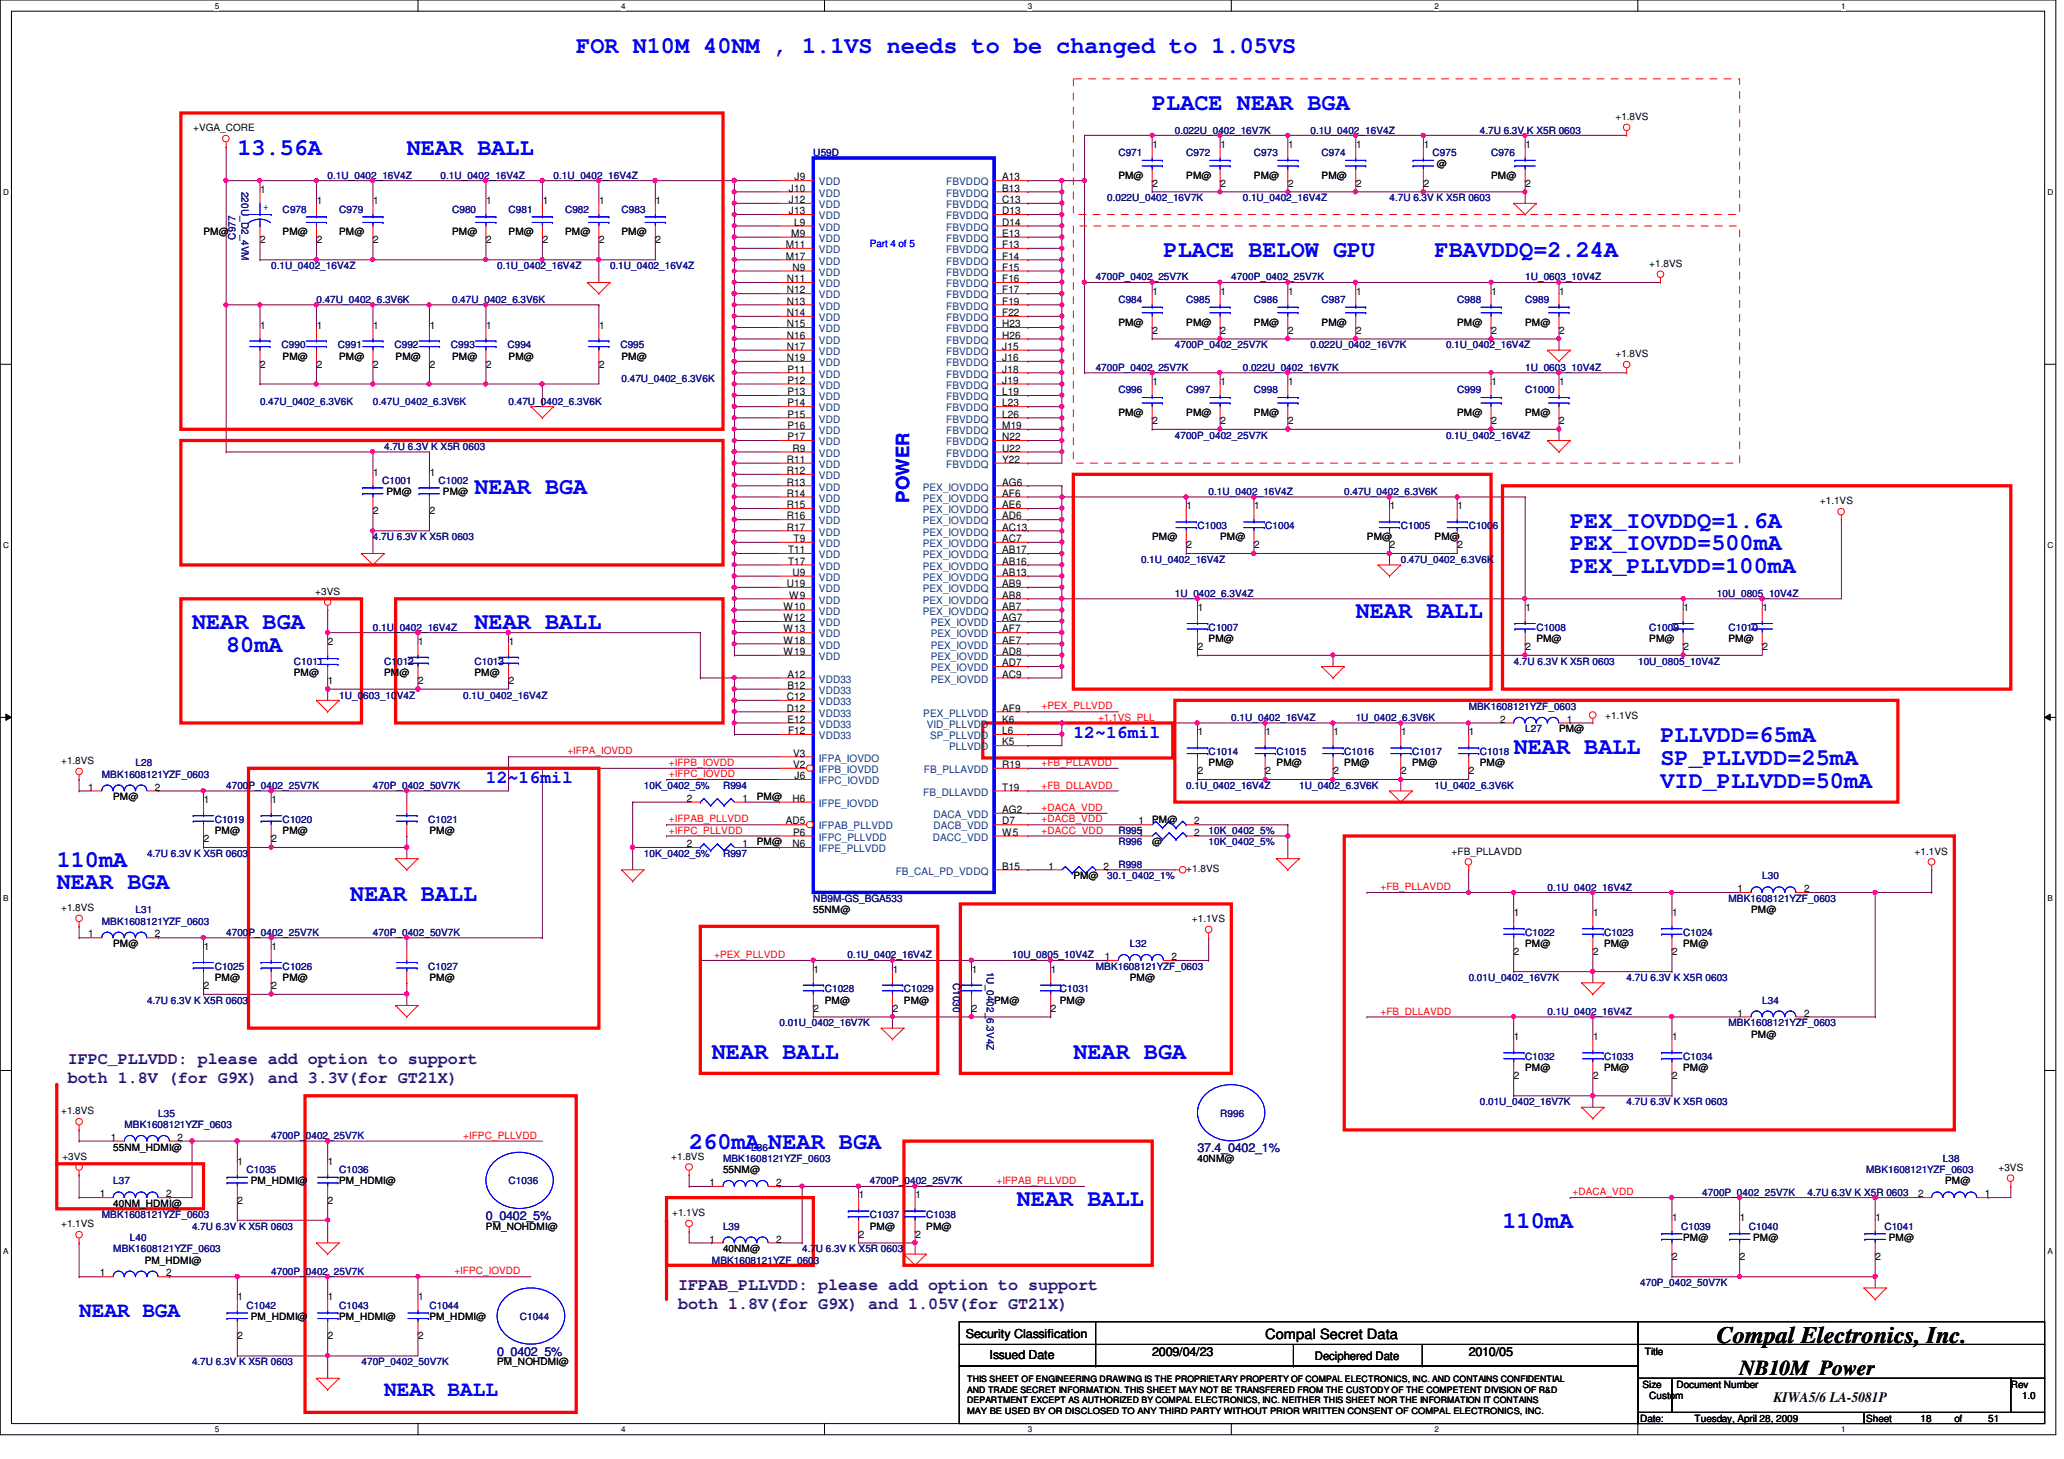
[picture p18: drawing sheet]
<svg xmlns="http://www.w3.org/2000/svg" width="297mm" height="210mm" viewBox="0 0 297 210" stroke-linecap="round" stroke-linejoin="round" font-family="sans-serif">
<defs><g id="words">
<g font-size="3.4" fill="#00f">
<text x="82.9" y="7.7">FOR N10M 40NM , 1.1VS needs to be changed to 1.05VS</text>
<text x="165.8" y="15.8">PLACE NEAR BGA</text>
<text x="34.2" y="22.3">13.56A</text>
<text x="58.5" y="22.3">NEAR BALL</text>
<text x="167.5" y="36.9">PLACE BELOW GPU</text>
<text x="206.5" y="36.9">FBAVDDQ=2.24A</text>
<text x="68.3" y="71">NEAR BGA</text>
<text x="226" y="75.9">PEX_IOVDDQ=1.6A</text>
<text x="226" y="82.4">PEX_PLLVDD=100mA</text>
<text x="226" y="79.2">PEX_IOVDD=500mA</text>
<text x="195.1" y="88.9">NEAR BALL</text>
<text x="27.6" y="90.6">NEAR BGA</text>
<text x="32.6" y="93.8">80mA</text>
<text x="68.3" y="90.6">NEAR BALL</text>
<text x="239" y="106.8">PLLVDD=65mA</text>
<text x="217.8" y="108.5">NEAR BALL</text>
<text x="239" y="110.1">SP_PLLVDD=25mA</text>
<text x="239" y="113.3">VID_PLLVDD=50mA</text>
<text x="8.2" y="124.7">110mA</text>
<text x="8.2" y="127.9">NEAR BGA</text>
<text x="50.4" y="129.6">NEAR BALL</text>
<text x="102.4" y="152.3">NEAR BALL</text>
<text x="154.5" y="152.3">NEAR BGA</text>
<text x="99.2" y="165.4">260mA NEAR BGA</text>
<text x="146.3" y="173.5">NEAR BALL</text>
<text x="216.2" y="176.7">110mA</text>
</g>
<text font-size="3.4" x="247.1" y="193.2">Compal Electronics, Inc.</text>
<g font-size="3" fill="#00f">
<text x="11.4" y="189.5">NEAR BGA</text>
<text x="55.3" y="200.8">NEAR BALL</text>
</g>
<text font-size="3" x="250.4" y="197.8">NB10M Power</text>
<g font-size="2.6" fill="#00f">
<text x="130.8" y="72.3" transform="rotate(-90 130.8 72.3)">POWER</text>
<text x="154.5" y="106.1">12~16mil</text>
<text x="69.9" y="112.6">12~16mil</text>
</g>
<g font-size="2.4" fill="#400080">
<text x="9.8" y="153.1">IFPC_PLLVDD: please add option to support</text>
<text x="9.8" y="155.8">both 1.8V (for G9X) and 3.3V(for GT21X)</text>
<text x="97.6" y="185.6">IFPAB_PLLVDD: please add option to support</text>
<text x="97.6" y="188.3">both 1.8V(for G9X) and 1.05V(for GT21X)</text>
</g>
<text font-size="2.1" x="255.2" y="201.8">KIWA5/6 LA-5081P</text>
<text font-size="2" x="182.1" y="192.6">Compal Secret Data</text>
<g font-size="1.8" fill="#000080">
<text x="172.3" y="165.8">37.4_0402_1%</text>
<text x="69.9" y="175.5">0_0402_5%</text>
<text x="71.5" y="195">0_0402_5%</text>
</g>
<g font-size="1.8">
<text x="139" y="192.4">Security Classification</text>
<text x="142.4" y="195.5">Issued Date</text>
<text x="165.8" y="195">2009/04/23</text>
<text x="211.4" y="195">2010/05</text>
</g>
<text font-size="1.7" x="189.2" y="195.6">Deciphered Date</text>
<g font-size="1.5">
<text x="165.9" y="21.3">1</text>
<text x="175.6" y="21.3">1</text>
<text x="185.4" y="21.3">1</text>
<text x="195.2" y="21.3">1</text>
<text x="204.9" y="21.3">1</text>
<text x="219.5" y="21.3">1</text>
<text x="37.5" y="27.8">1</text>
<text x="45.6" y="29.4">1</text>
<text x="53.7" y="29.4">1</text>
<text x="70" y="29.4">1</text>
<text x="78.1" y="29.4">1</text>
<text x="86.2" y="29.4">1</text>
<text x="94.4" y="29.4">1</text>
<text x="113.5" y="29.2">J12</text>
<text x="113.5" y="27.6">J10</text>
<text x="114.3" y="26">J9</text>
<text x="144.2" y="26">A13</text>
<text x="144.2" y="27.6">B13</text>
<text x="144.2" y="29.2">C13</text>
<text x="165.9" y="26.9">2</text>
<text x="175.6" y="26.9">2</text>
<text x="185.4" y="26.9">2</text>
<text x="195.2" y="26.9">2</text>
<text x="204.9" y="26.9">2</text>
<text x="219.5" y="26.9">2</text>
<text x="37.5" y="35">2</text>
<text x="45.6" y="35">2</text>
<text x="53.7" y="35">2</text>
<text x="70" y="35">2</text>
<text x="78.1" y="35">2</text>
<text x="86.2" y="35">2</text>
<text x="94.4" y="35">2</text>
<text x="113.1" y="35.7">M11</text>
<text x="113.5" y="30.8">J13</text>
<text x="113.9" y="34.1">M9</text>
<text x="114.3" y="32.5">L9</text>
<text x="144.2" y="30.8">D13</text>
<text x="144.2" y="32.5">D14</text>
<text x="144.2" y="34.1">E13</text>
<text x="144.2" y="35.7">F13</text>
<text x="113.1" y="37.3">M17</text>
<text x="113.2" y="40.6">N11</text>
<text x="114" y="38.9">N9</text>
<text x="144.2" y="37.3">F14</text>
<text x="144.2" y="38.9">F15</text>
<text x="144.2" y="40.6">F16</text>
<text x="37.5" y="47.3">1</text>
<text x="45.6" y="47.3">1</text>
<text x="53.7" y="47.3">1</text>
<text x="61.8" y="47.3">1</text>
<text x="70" y="47.3">1</text>
<text x="86.2" y="47.3">1</text>
<text x="113.2" y="47.1">N15</text>
<text x="113.2" y="45.5">N14</text>
<text x="113.2" y="42.2">N12</text>
<text x="113.2" y="43.8">N13</text>
<text x="144.2" y="42.2">F17</text>
<text x="144.2" y="43.8">F19</text>
<text x="144.2" y="45.5">F22</text>
<text x="144.2" y="47.1">H23</text>
<text x="165.9" y="42.4">1</text>
<text x="175.6" y="42.4">1</text>
<text x="185.4" y="42.4">1</text>
<text x="195.2" y="42.4">1</text>
<text x="214.6" y="42.4">1</text>
<text x="224.4" y="42.4">1</text>
<text x="37.5" y="52.9">2</text>
<text x="45.6" y="52.9">2</text>
<text x="53.7" y="52.9">2</text>
<text x="61.8" y="52.9">2</text>
<text x="70" y="52.9">2</text>
<text x="86.2" y="52.9">2</text>
<text x="113.2" y="51.9">N19</text>
<text x="113.2" y="50.3">N17</text>
<text x="113.2" y="48.7">N16</text>
<text x="113.3" y="53.6">P11</text>
<text x="144.2" y="48.7">H26</text>
<text x="144.2" y="50.3">J15</text>
<text x="144.2" y="51.9">J16</text>
<text x="144.2" y="53.6">J18</text>
<text x="165.9" y="48">2</text>
<text x="175.6" y="48">2</text>
<text x="185.4" y="48">2</text>
<text x="195.2" y="48">2</text>
<text x="214.6" y="48">2</text>
<text x="224.4" y="48">2</text>
<text x="113.3" y="55.2">P12</text>
<text x="113.3" y="56.9">P13</text>
<text x="113.3" y="58.5">P14</text>
<text x="144.2" y="55.2">J19</text>
<text x="144.2" y="56.9">L19</text>
<text x="144.2" y="58.5">L23</text>
<text x="165.9" y="55.4">1</text>
<text x="175.6" y="55.4">1</text>
<text x="185.4" y="55.4">1</text>
<text x="214.6" y="55.4">1</text>
<text x="224.4" y="55.4">1</text>
<text x="113.3" y="60.1">P15</text>
<text x="113.3" y="61.7">P16</text>
<text x="113.3" y="63.3">P17</text>
<text x="114" y="65">R9</text>
<text x="144.2" y="60.1">L26</text>
<text x="144.2" y="61.7">M19</text>
<text x="144.2" y="63.3">N22</text>
<text x="144.2" y="65">U22</text>
<text x="165.9" y="61">2</text>
<text x="175.6" y="61">2</text>
<text x="185.4" y="61">2</text>
<text x="214.6" y="61">2</text>
<text x="224.4" y="61">2</text>
<text x="53.7" y="68.4">1</text>
<text x="61.8" y="68.4">1</text>
<text x="113.2" y="69.8">R13</text>
<text x="113.2" y="71.5">R14</text>
<text x="113.2" y="68.2">R12</text>
<text x="113.2" y="66.6">R11</text>
<text x="144.2" y="66.6">Y22</text>
<text x="144.2" y="71.5">AF6</text>
<text x="144.2" y="69.8">AG6</text>
<text x="53.7" y="74">2</text>
<text x="61.8" y="74">2</text>
<text x="113.2" y="73.1">R15</text>
<text x="113.2" y="74.7">R16</text>
<text x="113.2" y="76.3">R17</text>
<text x="114.2" y="78">T9</text>
<text x="144.2" y="78">AC7</text>
<text x="144.2" y="76.3">AC13</text>
<text x="144.2" y="74.7">AD6</text>
<text x="144.2" y="73.1">AE6</text>
<text x="170.8" y="73.3">1</text>
<text x="180.5" y="73.3">1</text>
<text x="200" y="73.3">1</text>
<text x="209.8" y="73.3">1</text>
<text x="113.4" y="79.6">T11</text>
<text x="113.4" y="81.2">T17</text>
<text x="114" y="82.8">U9</text>
<text x="144.2" y="82.8">AB13</text>
<text x="144.2" y="81.2">AB16</text>
<text x="144.2" y="79.6">AB17</text>
<text x="170.8" y="78.9">2</text>
<text x="180.5" y="78.9">2</text>
<text x="200" y="78.9">2</text>
<text x="209.8" y="78.9">2</text>
<text x="112.8" y="89.4">W12</text>
<text x="112.8" y="87.7">W10</text>
<text x="113.2" y="84.5">U19</text>
<text x="113.6" y="86.1">W9</text>
<text x="144.2" y="89.4">AG7</text>
<text x="144.2" y="87.7">AB7</text>
<text x="144.2" y="86.1">AB8</text>
<text x="144.2" y="84.5">AB9</text>
<text x="172.4" y="87.9">1</text>
<text x="219.5" y="87.9">1</text>
<text x="242.3" y="87.9">1</text>
<text x="253.7" y="87.9">1</text>
<text x="47.2" y="92.8">2</text>
<text x="60.2" y="92.8">1</text>
<text x="73.2" y="92.8">1</text>
<text x="112.8" y="91">W13</text>
<text x="112.8" y="92.6">W18</text>
<text x="112.8" y="94.2">W19</text>
<text x="144.2" y="95.8">AD7</text>
<text x="144.2" y="94.2">AD8</text>
<text x="144.2" y="92.6">AE7</text>
<text x="144.2" y="91">AF7</text>
<text x="172.4" y="93.5">2</text>
<text x="219.5" y="93.5">2</text>
<text x="242.3" y="93.5">2</text>
<text x="253.7" y="93.5">2</text>
<text x="47.2" y="98.4">1</text>
<text x="60.2" y="98.4">2</text>
<text x="73.2" y="98.4">2</text>
<text x="113.2" y="100.7">C12</text>
<text x="113.3" y="97.5">A12</text>
<text x="113.3" y="99.1">B12</text>
<text x="144.2" y="97.5">AC9</text>
<text x="113.2" y="102.4">D12</text>
<text x="113.3" y="104">E12</text>
<text x="113.4" y="105.6">F12</text>
<text x="144.2" y="107.2">K5</text>
<text x="144.2" y="104">K6</text>
<text x="144.2" y="105.6">L6</text>
<text x="144.2" y="102.4">AF9</text>
<text x="172.4" y="105.8">1</text>
<text x="182.1" y="105.8">1</text>
<text x="191.9" y="105.8">1</text>
<text x="201.6" y="105.8">1</text>
<text x="211.4" y="105.8">1</text>
<text x="215.9" y="104">2</text>
<text x="225.5" y="104">1</text>
<text x="12.7" y="113.7">1</text>
<text x="22.3" y="113.7">2</text>
<text x="114.1" y="110.5">V2</text>
<text x="114.1" y="108.8">V3</text>
<text x="114.3" y="112.1">J6</text>
<text x="144.2" y="110.5">R19</text>
<text x="144.2" y="113.7">T19</text>
<text x="172.4" y="111.4">2</text>
<text x="182.1" y="111.4">2</text>
<text x="191.9" y="111.4">2</text>
<text x="201.6" y="111.4">2</text>
<text x="211.4" y="111.4">2</text>
<text x="29.3" y="115.5">1</text>
<text x="39.1" y="115.5">1</text>
<text x="98.8" y="115.4">2</text>
<text x="106.8" y="115.4">1</text>
<text x="113.1" y="118.6">AD5</text>
<text x="114" y="115.4">H6</text>
<text x="144.2" y="117">AG2</text>
<text x="144.2" y="118.6">D7</text>
<text x="163.9" y="118.6">1</text>
<text x="171.9" y="118.6">2</text>
<text x="29.3" y="121.2">2</text>
<text x="39.1" y="121.2">2</text>
<text x="98.8" y="121.9">2</text>
<text x="106.8" y="121.9">1</text>
<text x="114" y="121.9">N6</text>
<text x="114.1" y="120.2">P6</text>
<text x="144.2" y="125.1">B15</text>
<text x="144.2" y="120.2">W5</text>
<text x="150.9" y="125.1">1</text>
<text x="158.8" y="125.1">2</text>
<text x="171.9" y="120.2">2</text>
<text x="217.9" y="131.8">1</text>
<text x="229.3" y="131.8">1</text>
<text x="240.7" y="131.8">1</text>
<text x="250.1" y="128.4">1</text>
<text x="259.6" y="128.4">2</text>
<text x="12.7" y="134.9">1</text>
<text x="22.3" y="134.9">2</text>
<text x="29.3" y="136.7">1</text>
<text x="39.1" y="136.7">1</text>
<text x="217.9" y="137.4">2</text>
<text x="229.3" y="137.4">2</text>
<text x="240.7" y="137.4">2</text>
<text x="29.3" y="142.3">2</text>
<text x="39.1" y="142.3">2</text>
<text x="117.1" y="139.9">1</text>
<text x="128.5" y="139.9">1</text>
<text x="139.9" y="139.9">1</text>
<text x="151.3" y="139.9">1</text>
<text x="159" y="138.1">1</text>
<text x="168.6" y="138.1">2</text>
<text x="117.1" y="145.5">2</text>
<text x="128.5" y="145.5">2</text>
<text x="139.9" y="145.5">2</text>
<text x="151.3" y="145.5">2</text>
<text x="217.9" y="149.7">1</text>
<text x="229.3" y="149.7">1</text>
<text x="240.7" y="149.7">1</text>
<text x="250.1" y="146.3">1</text>
<text x="259.6" y="146.3">2</text>
<text x="217.9" y="155.3">2</text>
<text x="229.3" y="155.3">2</text>
<text x="240.7" y="155.3">2</text>
<text x="16" y="164.1">1</text>
<text x="25.6" y="164.1">2</text>
<text x="34.2" y="167.6">1</text>
<text x="47.2" y="167.6">1</text>
<text x="14.3" y="172.3">1</text>
<text x="23.9" y="172.3">2</text>
<text x="34.2" y="173.2">2</text>
<text x="47.2" y="173.2">2</text>
<text x="102.1" y="170.6">1</text>
<text x="111.7" y="170.6">2</text>
<text x="123.6" y="172.4">1</text>
<text x="131.7" y="172.4">1</text>
<text x="276.1" y="172.3">2</text>
<text x="285.7" y="172.3">1</text>
<text x="102.1" y="178.8">1</text>
<text x="111.7" y="178.8">2</text>
<text x="123.6" y="178.1">2</text>
<text x="131.7" y="178.1">2</text>
<text x="240.7" y="175.7">1</text>
<text x="250.4" y="175.7">1</text>
<text x="269.9" y="175.7">1</text>
<text x="14.3" y="183.6">1</text>
<text x="23.9" y="183.6">2</text>
<text x="240.7" y="181.3">2</text>
<text x="250.4" y="181.3">2</text>
<text x="269.9" y="181.3">2</text>
<text x="34.2" y="187.1">1</text>
<text x="47.2" y="187.1">1</text>
<text x="60.2" y="187.1">1</text>
<text x="34.2" y="192.7">2</text>
<text x="47.2" y="192.7">2</text>
<text x="60.2" y="192.7">2</text>
</g>
<g font-size="1.5" fill="#004080">
<text x="117.9" y="29.9">VDD</text>
<text x="117.9" y="28.3">VDD</text>
<text x="117.9" y="26.7">VDD</text>
<text x="136.2" y="26.7">FBVDDQ</text>
<text x="136.2" y="28.3">FBVDDQ</text>
<text x="136.2" y="29.9">FBVDDQ</text>
<text x="117.9" y="34.8">VDD</text>
<text x="117.9" y="33.2">VDD</text>
<text x="117.9" y="31.5">VDD</text>
<text x="136.2" y="31.5">FBVDDQ</text>
<text x="136.2" y="33.2">FBVDDQ</text>
<text x="136.2" y="34.8">FBVDDQ</text>
<text x="117.9" y="36.4">VDD</text>
<text x="117.9" y="41.3">VDD</text>
<text x="117.9" y="38.1">VDD</text>
<text x="117.9" y="39.7">VDD</text>
<text x="136.2" y="36.4">FBVDDQ</text>
<text x="136.2" y="38.1">FBVDDQ</text>
<text x="136.2" y="39.7">FBVDDQ</text>
<text x="136.2" y="41.3">FBVDDQ</text>
<text x="117.9" y="47.8">VDD</text>
<text x="117.9" y="46.2">VDD</text>
<text x="117.9" y="42.9">VDD</text>
<text x="117.9" y="44.5">VDD</text>
<text x="136.2" y="42.9">FBVDDQ</text>
<text x="136.2" y="44.5">FBVDDQ</text>
<text x="136.2" y="46.2">FBVDDQ</text>
<text x="136.2" y="47.8">FBVDDQ</text>
<text x="117.9" y="52.7">VDD</text>
<text x="117.9" y="51.1">VDD</text>
<text x="117.9" y="49.4">VDD</text>
<text x="136.2" y="49.4">FBVDDQ</text>
<text x="136.2" y="51.1">FBVDDQ</text>
<text x="136.2" y="52.7">FBVDDQ</text>
<text x="117.9" y="54.3">VDD</text>
<text x="117.9" y="55.9">VDD</text>
<text x="117.9" y="57.6">VDD</text>
<text x="117.9" y="59.2">VDD</text>
<text x="136.2" y="54.3">FBVDDQ</text>
<text x="136.2" y="55.9">FBVDDQ</text>
<text x="136.2" y="57.6">FBVDDQ</text>
<text x="136.2" y="59.2">FBVDDQ</text>
<text x="117.9" y="60.8">VDD</text>
<text x="117.9" y="62.4">VDD</text>
<text x="117.9" y="64.1">VDD</text>
<text x="117.9" y="65.7">VDD</text>
<text x="136.2" y="60.8">FBVDDQ</text>
<text x="136.2" y="62.4">FBVDDQ</text>
<text x="136.2" y="64.1">FBVDDQ</text>
<text x="136.2" y="65.7">FBVDDQ</text>
<text x="117.9" y="70.6">VDD</text>
<text x="117.9" y="68.9">VDD</text>
<text x="117.9" y="67.3">VDD</text>
<text x="132.8" y="70.6">PEX_IOVDDQ</text>
<text x="136.2" y="67.3">FBVDDQ</text>
<text x="117.9" y="72.2">VDD</text>
<text x="117.9" y="73.8">VDD</text>
<text x="117.9" y="75.4">VDD</text>
<text x="117.9" y="77">VDD</text>
<text x="132.8" y="77">PEX_IOVDDQ</text>
<text x="132.8" y="75.4">PEX_IOVDDQ</text>
<text x="132.8" y="73.8">PEX_IOVDDQ</text>
<text x="132.8" y="72.2">PEX_IOVDDQ</text>
<text x="117.9" y="78.7">VDD</text>
<text x="117.9" y="80.3">VDD</text>
<text x="117.9" y="82">VDD</text>
<text x="117.9" y="83.6">VDD</text>
<text x="132.8" y="83.6">PEX_IOVDDQ</text>
<text x="132.8" y="82">PEX_IOVDDQ</text>
<text x="132.8" y="80.3">PEX_IOVDDQ</text>
<text x="132.8" y="78.7">PEX_IOVDDQ</text>
<text x="117.9" y="85.2">VDD</text>
<text x="117.9" y="86.8">VDD</text>
<text x="117.9" y="88.4">VDD</text>
<text x="132.8" y="88.4">PEX_IOVDDQ</text>
<text x="132.8" y="86.8">PEX_IOVDDQ</text>
<text x="132.8" y="85.2">PEX_IOVDDQ</text>
<text x="117.9" y="91.7">VDD</text>
<text x="117.9" y="93.3">VDD</text>
<text x="117.9" y="95">VDD</text>
<text x="117.9" y="90.1">VDD</text>
<text x="133.9" y="95">PEX_IOVDD</text>
<text x="133.9" y="93.3">PEX_IOVDD</text>
<text x="133.9" y="91.7">PEX_IOVDD</text>
<text x="133.9" y="90.1">PEX_IOVDD</text>
<text x="117.9" y="98.2">VDD33</text>
<text x="117.9" y="99.8">VDD33</text>
<text x="117.9" y="101.4">VDD33</text>
<text x="133.9" y="98.2">PEX_IOVDD</text>
<text x="133.9" y="96.6">PEX_IOVDD</text>
<text x="117.9" y="106.3">VDD33</text>
<text x="117.9" y="104.7">VDD33</text>
<text x="117.9" y="103.1">VDD33</text>
<text x="132.9" y="103.1">PEX_PLLVDD</text>
<text x="133.4" y="104.7">VID_PLLVDD</text>
<text x="133.9" y="106.3">SP_PLLVDD</text>
<text x="136.6" y="107.9">PLLVDD</text>
<text x="117.9" y="112.8">IFPC_IOVDD</text>
<text x="117.9" y="111.2">IFPB_IOVDD</text>
<text x="117.9" y="109.6">IFPA_IOVDO</text>
<text x="133" y="111.2">FB_PLLAVDD</text>
<text x="117.9" y="116.1">IFPE_IOVDD</text>
<text x="117.9" y="119.3">IFPAB_PLLVDD</text>
<text x="132.9" y="114.5">FB_DLLAVDD</text>
<text x="134.3" y="117.7">DACA_VDD</text>
<text x="134.3" y="119.3">DACB_VDD</text>
<text x="117.9" y="120.9">IFPC_PLLVDD</text>
<text x="117.9" y="122.6">IFPE_PLLVDD</text>
<text x="128.9" y="125.8">FB_CAL_PD_VDDQ</text>
<text x="134.2" y="120.9">DACC_VDD</text>
</g>
<g font-size="1.4">
<text x="232.5" y="17.3">+1.8VS</text>
<text x="27.8" y="18.9">+VGA_CORE</text>
<text x="160.9" y="25.7">PM@</text>
<text x="170.7" y="25.7">PM@</text>
<text x="180.5" y="25.7">PM@</text>
<text x="190.2" y="25.7">PM@</text>
<text x="206.8" y="24.1">@</text>
<text x="214.6" y="25.7">PM@</text>
<text x="29.3" y="33.9">PM@</text>
<text x="40.7" y="33.9">PM@</text>
<text x="48.8" y="33.9">PM@</text>
<text x="65.1" y="33.9">PM@</text>
<text x="73.2" y="33.9">PM@</text>
<text x="81.3" y="33.9">PM@</text>
<text x="89.4" y="33.9">PM@</text>
<text x="237.4" y="38.4">+1.8VS</text>
<text x="160.9" y="46.9">PM@</text>
<text x="170.7" y="46.9">PM@</text>
<text x="180.5" y="46.9">PM@</text>
<text x="190.2" y="46.9">PM@</text>
<text x="209.7" y="46.9">PM@</text>
<text x="219.5" y="46.9">PM@</text>
<text x="40.7" y="51.7">PM@</text>
<text x="48.8" y="51.7">PM@</text>
<text x="56.9" y="51.7">PM@</text>
<text x="65.1" y="51.7">PM@</text>
<text x="73.2" y="51.7">PM@</text>
<text x="89.4" y="51.7">PM@</text>
<text x="232.5" y="51.4">+1.8VS</text>
<text x="160.9" y="59.9">PM@</text>
<text x="170.7" y="59.9">PM@</text>
<text x="180.5" y="59.9">PM@</text>
<text x="209.7" y="59.9">PM@</text>
<text x="219.5" y="59.9">PM@</text>
<text x="55.6" y="71.2">PM@</text>
<text x="63.8" y="71.2">PM@</text>
<text x="165.8" y="77.7">PM@</text>
<text x="175.6" y="77.7">PM@</text>
<text x="196.7" y="77.7">PM@</text>
<text x="206.5" y="77.7">PM@</text>
<text x="261.9" y="72.6">+1.1VS</text>
<text x="45.4" y="85.6">+3VS</text>
<text x="173.9" y="92.4">PM@</text>
<text x="221.1" y="92.4">PM@</text>
<text x="237.4" y="92.4">PM@</text>
<text x="248.7" y="92.4">PM@</text>
<text x="42.3" y="97.2">PM@</text>
<text x="55.3" y="97.2">PM@</text>
<text x="68.3" y="97.2">PM@</text>
<text x="224.4" y="105.4">PM@</text>
<text x="231" y="103.4">+1.1VS</text>
<text x="8.8" y="109.9">+1.8VS</text>
<text x="173.9" y="110.2">PM@</text>
<text x="183.7" y="110.2">PM@</text>
<text x="193.5" y="110.2">PM@</text>
<text x="203.2" y="110.2">PM@</text>
<text x="213" y="110.2">PM@</text>
<text x="16.3" y="115.1">PM@</text>
<text x="108.9" y="115.1">PM@</text>
<text x="165.8" y="118.4">PM@</text>
<text x="30.9" y="120">PM@</text>
<text x="40.7" y="120">PM@</text>
<text x="61.8" y="120">PM@</text>
<text x="108.9" y="121.6">PM@</text>
<text x="165.8" y="121.6">@</text>
<text x="170.7" y="125.5">+1.8VS</text>
<text x="208.9" y="122.9">+FB_PLLAVDD</text>
<text x="275.5" y="122.9">+1.1VS</text>
<text x="8.8" y="131.1">+1.8VS</text>
<text x="117" y="131.4">55NM@</text>
<text x="154.5" y="126.5">PM@</text>
<text x="252" y="131.4">PM@</text>
<text x="16.3" y="136.3">PM@</text>
<text x="171.5" y="132.7">+1.1VS</text>
<text x="219.5" y="136.3">PM@</text>
<text x="230.8" y="136.3">PM@</text>
<text x="242.2" y="136.3">PM@</text>
<text x="30.9" y="141.1">PM@</text>
<text x="40.7" y="141.1">PM@</text>
<text x="61.8" y="141.1">PM@</text>
<text x="162.6" y="141.1">PM@</text>
<text x="118.7" y="144.4">PM@</text>
<text x="130.1" y="144.4">PM@</text>
<text x="143.1" y="144.4">PM@</text>
<text x="152.5" y="144.4">PM@</text>
<text x="252" y="149.3">PM@</text>
<text x="219.5" y="154.1">PM@</text>
<text x="230.8" y="154.1">PM@</text>
<text x="242.2" y="154.1">PM@</text>
<text x="8.8" y="160.3">+1.8VS</text>
<text x="9" y="166.8">+3VS</text>
<text x="16.3" y="165.5">55NM_HDMI@</text>
<text x="96.6" y="166.8">+1.8VS</text>
<text x="172.3" y="167.1">40NM@</text>
<text x="16.3" y="173.7">40NM_HDMI@</text>
<text x="36.1" y="170.4">PM_HDMI@</text>
<text x="48.8" y="170.4">PM_HDMI@</text>
<text x="104.1" y="168.8">55NM@</text>
<text x="279.9" y="170.4">PM@</text>
<text x="287.6" y="168.4">+3VS</text>
<text x="8.8" y="176.6">+1.1VS</text>
<text x="69.9" y="176.9">PM_NOHDMI@</text>
<text x="96.7" y="175">+1.1VS</text>
<text x="125.2" y="176.9">PM@</text>
<text x="133.3" y="176.9">PM@</text>
<text x="242.2" y="178.5">PM@</text>
<text x="252.3" y="178.5">PM@</text>
<text x="271.8" y="178.5">PM@</text>
<text x="20.8" y="181.8">PM_HDMI@</text>
<text x="104.1" y="180.2">40NM@</text>
<text x="36.1" y="189.9">PM_HDMI@</text>
<text x="48.8" y="189.9">PM_HDMI@</text>
<text x="61.8" y="189.9">PM_HDMI@</text>
<text x="71.5" y="196.4">PM_NOHDMI@</text>
<text x="236.7" y="194.9">Title</text>
<text x="236.4" y="199.6">Size</text>
<text x="237.4" y="201.3">Custom</text>
<text x="241.3" y="199.6">Document Number</text>
<text x="289.4" y="199.6">Rev</text>
<text x="291" y="201.3">1.0</text>
<text x="236" y="204.6">Date:</text>
<text x="243.9" y="204.6">Tuesday, April 28, 2009</text>
<text x="268.6" y="204.6">Sheet</text>
<text x="276.4" y="204.6">18</text>
<text x="281.3" y="204.6">of</text>
<text x="286.1" y="204.6">51</text>
</g>
<g font-size="1.4" fill="#000080">
<text x="117" y="22.5">U59D</text>
<text x="160.9" y="22.5">C971</text>
<text x="169.1" y="19.2">0.022U_0402_16V7K</text>
<text x="170.7" y="22.5">C972</text>
<text x="180.5" y="22.5">C973</text>
<text x="188.6" y="19.2">0.1U_0402_16V4Z</text>
<text x="190.2" y="22.5">C974</text>
<text x="206.2" y="22.5">C975</text>
<text x="213" y="19.2">4.7U 6.3V K X5R 0603</text>
<text x="214.6" y="22.5">C976</text>
<text x="34.8" y="27.6" transform="rotate(90 34.8 27.6)">220U_D2_4VM</text>
<text x="47.2" y="25.7">0.1U_0402_16V4Z</text>
<text x="63.4" y="25.7">0.1U_0402_16V4Z</text>
<text x="79.7" y="25.7">0.1U_0402_16V4Z</text>
<text x="159.3" y="29">0.022U_0402_16V7K</text>
<text x="178.9" y="29">0.1U_0402_16V4Z</text>
<text x="200" y="29">4.7U 6.3V K X5R 0603</text>
<text x="33.9" y="34.5" transform="rotate(-90 33.9 34.5)">C977</text>
<text x="40.7" y="30.6">C978</text>
<text x="48.8" y="30.6">C979</text>
<text x="65.1" y="30.6">C980</text>
<text x="73.2" y="30.6">C981</text>
<text x="81.3" y="30.6">C982</text>
<text x="89.4" y="30.6">C983</text>
<text x="39" y="38.7">0.1U_0402_16V4Z</text>
<text x="71.5" y="38.7">0.1U_0402_16V4Z</text>
<text x="87.8" y="38.7">0.1U_0402_16V4Z</text>
<text x="157.7" y="40.3">4700P_0402_25V7K</text>
<text x="177.2" y="40.3">4700P_0402_25V7K</text>
<text x="219.5" y="40.3">1U_0603_10V4Z</text>
<text x="45.5" y="43.6">0.47U_0402_6.3V6K</text>
<text x="65.1" y="43.6">0.47U_0402_6.3V6K</text>
<text x="160.9" y="43.6">C984</text>
<text x="170.7" y="43.6">C985</text>
<text x="180.5" y="43.6">C986</text>
<text x="190.2" y="43.6">C987</text>
<text x="209.7" y="43.6">C988</text>
<text x="219.5" y="43.6">C989</text>
<text x="40.5" y="50.1">C990</text>
<text x="48.6" y="50.1">C991</text>
<text x="56.8" y="50.1">C992</text>
<text x="64.9" y="50.1">C993</text>
<text x="73" y="50.1">C994</text>
<text x="89.3" y="50.1">C995</text>
<text x="157.7" y="53.3">4700P_0402_25V7K</text>
<text x="169.1" y="50.1">4700P_0402_25V7K</text>
<text x="178.9" y="53.3">0.022U_0402_16V7K</text>
<text x="188.6" y="50.1">0.022U_0402_16V7K</text>
<text x="208.1" y="50.1">0.1U_0402_16V4Z</text>
<text x="219.5" y="53.3">1U_0603_10V4Z</text>
<text x="37.4" y="58.3">0.47U_0402_6.3V6K</text>
<text x="53.7" y="58.3">0.47U_0402_6.3V6K</text>
<text x="73.2" y="58.3">0.47U_0402_6.3V6K</text>
<text x="89.4" y="55">0.47U_0402_6.3V6K</text>
<text x="160.9" y="56.6">C996</text>
<text x="170.7" y="56.6">C997</text>
<text x="180.5" y="56.6">C998</text>
<text x="209.7" y="56.6">C999</text>
<text x="219.5" y="56.6">C1000</text>
<text x="55.3" y="64.7">4.7U 6.3V K X5R 0603</text>
<text x="169.1" y="63.1">4700P_0402_25V7K</text>
<text x="208.1" y="63.1">0.1U_0402_16V4Z</text>
<text x="55" y="69.6">C1001</text>
<text x="63.1" y="69.6">C1002</text>
<text x="173.9" y="71.2">0.1U_0402_16V4Z</text>
<text x="193.5" y="71.2">0.47U_0402_6.3V6K</text>
<text x="53.7" y="77.7">4.7U 6.3V K X5R 0603</text>
<text x="172.3" y="76.1">C1003</text>
<text x="182.1" y="76.1">C1004</text>
<text x="201.6" y="76.1">C1005</text>
<text x="211.4" y="76.1">C1006</text>
<text x="164.2" y="81">0.1U_0402_16V4Z</text>
<text x="201.6" y="81">0.47U_0402_6.3V6K</text>
<text x="169.1" y="85.9">1U_0402_6.3V4Z</text>
<text x="247.1" y="85.9">10U_0805_10V4Z</text>
<text x="42.3" y="95.6">C1011</text>
<text x="53.7" y="90.8">0.1U_0402_16V4Z</text>
<text x="55.3" y="95.6">C1012</text>
<text x="68.3" y="95.6">C1013</text>
<text x="173.9" y="90.8">C1007</text>
<text x="217.8" y="95.6">4.7U 6.3V K X5R 0603</text>
<text x="221.1" y="90.8">C1008</text>
<text x="235.8" y="95.6">10U_0805_10V4Z</text>
<text x="237.4" y="90.8">C1009</text>
<text x="248.7" y="90.8">C1010</text>
<text x="48.8" y="100.5">1U_0603_10V4Z</text>
<text x="66.7" y="100.5">0.1U_0402_16V4Z</text>
<text x="177.2" y="103.8">0.1U_0402_16V4Z</text>
<text x="195.1" y="103.8">1U_0402_6.3V6K</text>
<text x="211.4" y="102.1">MBK1608121YZF_0603</text>
<text x="219.5" y="105.4">L27</text>
<text x="14.6" y="111.9">MBK1608121YZF_0603</text>
<text x="19.5" y="110.2">L28</text>
<text x="32.6" y="113.5">4700P_0402_25V7K</text>
<text x="53.7" y="113.5">470P_0402_50V7K</text>
<text x="92.7" y="113.5">10K_0402_5%</text>
<text x="104.1" y="113.5">R994</text>
<text x="170.7" y="113.5">0.1U_0402_16V4Z</text>
<text x="173.9" y="108.6">C1014</text>
<text x="183.7" y="108.6">C1015</text>
<text x="187" y="113.5">1U_0402_6.3V6K</text>
<text x="193.5" y="108.6">C1016</text>
<text x="203.2" y="108.6">C1017</text>
<text x="206.5" y="113.5">1U_0402_6.3V6K</text>
<text x="213" y="108.6">C1018</text>
<text x="30.9" y="118.4">C1019</text>
<text x="40.7" y="118.4">C1020</text>
<text x="61.6" y="118.4">C1021</text>
<text x="21.2" y="123.3">4.7U 6.3V K X5R 0603</text>
<text x="92.7" y="123.3">10K_0402_5%</text>
<text x="104.1" y="123.3">R997</text>
<text x="160.9" y="121.6">R996</text>
<text x="160.9" y="120">R9951</text>
<text x="160.9" y="124.9">R998</text>
<text x="173.9" y="121.6">10K_0402_5%</text>
<text x="173.9" y="120">10K_0402_5%</text>
<text x="19.5" y="131.4">L31</text>
<text x="117" y="129.8">NB9M-GS_BGA533</text>
<text x="159.3" y="126.5">30.1_0402_1%</text>
<text x="222.7" y="128.1">0.1U_0402_16V4Z</text>
<text x="248.7" y="129.8">MBK1608121YZF_0603</text>
<text x="253.6" y="126.5">L30</text>
<text x="14.6" y="133">MBK1608121YZF_0603</text>
<text x="32.6" y="134.6">4700P_0402_25V7K</text>
<text x="53.7" y="134.6">470P_0402_50V7K</text>
<text x="122" y="137.9">0.1U_0402_16V4Z</text>
<text x="145.7" y="137.9">10U_0805_10V4Z</text>
<text x="162.6" y="136.3">L32</text>
<text x="219.5" y="134.6">C1022</text>
<text x="230.8" y="134.6">C1023</text>
<text x="242.2" y="134.6">C1024</text>
<text x="30.9" y="139.5">C1025</text>
<text x="40.7" y="139.5">C1026</text>
<text x="61.6" y="139.5">C1027</text>
<text x="118.7" y="142.7">C1028</text>
<text x="130.1" y="142.7">C1029</text>
<text x="137.2" y="141.4" transform="rotate(90 137.2 141.4)">C1030</text>
<text x="142" y="139.8" transform="rotate(90 142 139.8)">1U_0402_6.3V4Z</text>
<text x="152.5" y="142.7">C1031</text>
<text x="157.7" y="139.5">MBK1608121YZF_0603</text>
<text x="211.4" y="141.1">0.01U_0402_16V7K</text>
<text x="234.1" y="141.1">4.7U 6.3V K X5R 0603</text>
<text x="21.2" y="144.4">4.7U 6.3V K X5R 0603</text>
<text x="112.2" y="147.7">0.01U_0402_16V7K</text>
<text x="222.7" y="146">0.1U_0402_16V4Z</text>
<text x="248.7" y="147.7">MBK1608121YZF_0603</text>
<text x="253.6" y="144.4">L34</text>
<text x="219.5" y="152.5">C1032</text>
<text x="230.8" y="152.5">C1033</text>
<text x="242.2" y="152.5">C1034</text>
<text x="22.8" y="160.7">L35</text>
<text x="175.6" y="160.7">R996</text>
<text x="213" y="159">0.01U_0402_16V7K</text>
<text x="234.1" y="159">4.7U 6.3V K X5R 0603</text>
<text x="17.9" y="162.3">MBK1608121YZF_0603</text>
<text x="39" y="163.9">4700P_0402_25V7K</text>
<text x="104.1" y="167.1">MBK1608121YZF_0603</text>
<text x="108.1" y="165.5">L36</text>
<text x="279.6" y="167.1">L38</text>
<text x="16.3" y="170.4">L37</text>
<text x="35.5" y="168.8">C1035</text>
<text x="48.8" y="168.8">C1036</text>
<text x="73.2" y="170.4">C1036</text>
<text x="125.2" y="170.4">4700P_0402_25V7K</text>
<text x="245" y="172">4700P_0402_25V7K</text>
<text x="260.1" y="172">4.7U 6.3V K X5R 0603</text>
<text x="268.6" y="168.8">MBK1608121YZF_0603</text>
<text x="14.6" y="175.3">MBK1608121YZF_0603</text>
<text x="18.7" y="178.5">L40</text>
<text x="27.6" y="176.9">4.7U 6.3V K X5R 0603</text>
<text x="104.1" y="176.9">L39</text>
<text x="125.2" y="175.3">C1037</text>
<text x="133.3" y="175.3">C1038</text>
<text x="241.9" y="176.9">C1039</text>
<text x="251.7" y="176.9">C1040</text>
<text x="271.2" y="176.9">C1041</text>
<text x="16.3" y="180.2">MBK1608121YZF_0603</text>
<text x="39" y="183.4">4700P_0402_25V7K</text>
<text x="102.4" y="181.8">MBK1608121YZF_0603</text>
<text x="115.4" y="180.2">4.7U 6.3V K X5R 0603</text>
<text x="236" y="185">470P_0402_50V7K</text>
<text x="35.5" y="188.3">C1042</text>
<text x="48.8" y="188.3">C1043</text>
<text x="61.8" y="188.3">C1044</text>
<text x="74.8" y="189.9">C1044</text>
<text x="27.6" y="196.4">4.7U 6.3V K X5R 0603</text>
<text x="52" y="196.4">470P_0402_50V7K</text>
</g>
<g font-size="1.4" fill="#00f">
<text x="37.9" y="30.3">+</text>
<text x="125.2" y="35.5">Part 4 of 5</text>
</g>
<g font-size="1.4" fill="#f00">
<text x="149.9" y="102.1">+PEX_PLLVDD</text>
<text x="158" y="103.7">+1.1VS_PLL</text>
<text x="81.7" y="108.5">+IFPA_IOVDD</text>
<text x="96.3" y="111.8">+IFPC_IOVDD</text>
<text x="96.3" y="110.2">+IFPB_IOVDD</text>
<text x="149.9" y="110.2">+FB_PLLAVDD</text>
<text x="149.9" y="113.5">+FB_DLLAVDD</text>
<text x="96.3" y="118.3">+IFPAB_PLLVDD</text>
<text x="96.3" y="119.9">+IFPC_PLLVDD</text>
<text x="149.9" y="118.3">+DACB_VDD</text>
<text x="149.9" y="116.7">+DACA_VDD</text>
<text x="149.9" y="119.9">+DACC_VDD</text>
<text x="198.7" y="128.1">+FB_PLLAVDD</text>
<text x="102.8" y="137.8">+PEX_PLLVDD</text>
<text x="198.7" y="146">+FB_DLLAVDD</text>
<text x="66.7" y="163.8">+IFPC_PLLVDD</text>
<text x="143.4" y="170.3">+IFPAB_PLLVDD</text>
<text x="226.3" y="172">+DACA_VDD</text>
<text x="65.4" y="183.3">+IFPC_IOVDD</text>
</g>
<g font-size="1.3">
<text x="139.2" y="201.9">DEPARTMENT EXCEPT AS AUTHORIZED BY COMPAL ELECTRONICS, INC. NEITHER THIS SHEET NOR THE INFORMATION IT CONTAINS</text>
<text x="139.2" y="198.8">THIS SHEET OF ENGINEERING DRAWING IS THE PROPRIETARY PROPERTY OF COMPAL ELECTRONICS, INC. AND CONTAINS CONFIDENTIAL</text>
<text x="139.2" y="200.4">AND TRADE SECRET INFORMATION. THIS SHEET MAY NOT BE TRANSFERED FROM THE CUSTODY OF THE COMPETENT DIVISION OF R&amp;D</text>
<text x="139.2" y="203.4">MAY BE USED BY OR DISCLOSED TO ANY THIRD PARTY WITHOUT PRIOR WRITTEN CONSENT OF COMPAL ELECTRONICS, INC.</text>
</g>
<g font-size="1.2">
<text x="30.9" y="1.2">5</text>
<text x="89.4" y="1.2">4</text>
<text x="147.9" y="1.2">3</text>
<text x="206.5" y="1.2">2</text>
<text x="265" y="1.2">1</text>
<text x=".5" y="28.1">D</text>
<text x="294.7" y="28.1">D</text>
<text x=".5" y="78.9">C</text>
<text x="294.7" y="78.9">C</text>
<text x=".5" y="129.7">B</text>
<text x="294.7" y="129.7">B</text>
<text x=".5" y="180.5">A</text>
<text x="294.7" y="180.5">A</text>
<text x="30.9" y="206">5</text>
<text x="89.4" y="206">4</text>
<text x="147.9" y="206">3</text>
<text x="206.5" y="206">2</text>
<text x="265" y="206">1</text>
</g>
</g></defs>
<path d="M0 0h295.9v206.4h-295.9zM1.6 1.6h292.7v203.2h-292.7z" fill="none" stroke="#000" stroke-width=".14"/>
<g fill="#fff">
<path d="M30.9 .2h.6v1.3h-.6z"/>
<path d="M30.9 205h.6v1.3h-.6z"/>
</g>
<path d="M60.2 0v1.6M60.2 204.8v1.6" fill="none" stroke="#000" stroke-width=".14"/>
<g fill="#fff">
<path d="M89.4 .2h.6v1.3h-.6z"/>
<path d="M89.4 205h.6v1.3h-.6z"/>
</g>
<path d="M118.7 0v1.6M118.7 204.8v1.6" fill="none" stroke="#000" stroke-width=".14"/>
<g fill="#fff">
<path d="M147.9 .2h.6v1.3h-.6z"/>
<path d="M147.9 205h.6v1.3h-.6z"/>
</g>
<path d="M177.2 0v1.6M177.2 204.8v1.6" fill="none" stroke="#000" stroke-width=".14"/>
<g fill="#fff">
<path d="M206.5 .2h.5v1.3h-.5z"/>
<path d="M206.5 205h.5v1.3h-.5z"/>
</g>
<path d="M235.7 0v1.6M235.7 204.8v1.6" fill="none" stroke="#000" stroke-width=".14"/>
<g fill="#fff">
<path d="M265 .2h.6v1.3h-.6z"/>
<path d="M265 205h.6v1.3h-.6z"/>
<path d="M.5 27h.8v1.3h-.8z"/>
<path d="M294.7 27h.8v1.3h-.8z"/>
<path d="M.5 77.8h.8v1.3h-.8z"/>
<path d="M294.7 77.8h.8v1.3h-.8z"/>
</g>
<path d="M0 52.4h1.6M294.3 52.4h1.6" fill="none" stroke="#000" stroke-width=".14"/>
<g fill="#fff">
<path d="M.5 128.6h.7v1.3h-.7z"/>
<path d="M294.7 128.6h.7v1.3h-.7z"/>
</g>
<path d="M0 103.2h1.6M.8 102.7l.8 .5-.8 .4zM294.3 103.2l.8-.5v.9zM294.3 103.2h1.6" fill="none" stroke="#000" stroke-width=".14"/>
<path d="M.8 102.7l.8 .5-.8 .4zM294.3 103.2l.8-.5v.9z" fill="#000"/>
<g fill="#fff">
<path d="M.5 179.4h.7v1.3h-.7z"/>
<path d="M294.7 179.4h.7v1.3h-.7z"/>
</g>
<path d="M0 154h1.6M294.3 154h1.6" fill="none" stroke="#000" stroke-width=".14"/>
<path d="M105.7 99.1h.1M105.7 99.1h6.5" fill="none" stroke="#800040" stroke-width=".14"/>
<circle cx="105.6" cy="99.1" r=".31" fill="#f0f"/>
<circle cx="105.6" cy="99.1" r=".31" fill="none" stroke="#f0f" stroke-width=".14"/>
<path d="M105.7 102.4h.1M105.7 100.8h.1M105.7 102.4h6.5M105.7 100.8h6.5" fill="none" stroke="#800040" stroke-width=".14"/>
<circle cx="105.7" cy="100.7" r=".3" fill="#f0f"/>
<circle cx="105.7" cy="100.7" r=".3" fill="none" stroke="#f0f" stroke-width=".14"/>
<path d="M105.7 104h.1M105.7 105.7h.1M105.7 102.4h.1M105.7 104h6.5M105.7 105.7h6.5M105.7 102.4v1.6" fill="none" stroke="#800040" stroke-width=".14"/>
<circle cx="105.7" cy="102.4" r=".3" fill="#f0f"/>
<circle cx="105.7" cy="102.4" r=".3" fill="none" stroke="#f0f" stroke-width=".14"/>
<path d="M105.7 100.8h.1M105.7 100.8v1.6" fill="none" stroke="#800040" stroke-width=".14"/>
<circle cx="105.7" cy="100.7" r=".3" fill="#f0f"/>
<circle cx="105.7" cy="100.7" r=".3" fill="none" stroke="#f0f" stroke-width=".14"/>
<path d="M105.7 99.1h.1M105.7 99.1v1.7M105.7 104h.1M105.7 104v1.7" fill="none" stroke="#800040" stroke-width=".14"/>
<circle cx="105.7" cy="104" r=".3" fill="#f0f"/>
<circle cx="105.7" cy="104" r=".3" fill="none" stroke="#f0f" stroke-width=".14"/>
<path d="M37.4 26h.1M37.4 26h8.1M45.5 37.4h.1M53.7 26h.1M53.7 34.1h.1M53.7 34.1v3.3h-8.2M53.7 26v3.3M78.1 34.1h.1M78.1 34.1v3.3" fill="none" stroke="#800040" stroke-width=".14"/>
<circle cx="37.4" cy="26" r=".31" fill="#f0f"/>
<circle cx="37.4" cy="26" r=".31" fill="none" stroke="#f0f" stroke-width=".14"/>
<path d="M53.7 37.4h.1M53.7 37.4h16.2" fill="none" stroke="#800040" stroke-width=".14"/>
<circle cx="69.9" cy="37.3" r=".3" fill="#f0f"/>
<circle cx="69.9" cy="37.3" r=".3" fill="none" stroke="#f0f" stroke-width=".14"/>
<circle cx="53.6" cy="37.3" r=".3" fill="#f0f"/>
<circle cx="53.6" cy="37.3" r=".3" fill="none" stroke="#f0f" stroke-width=".14"/>
<path d="M69.9 37.4h.1M69.9 37.4h8.2" fill="none" stroke="#800040" stroke-width=".14"/>
<circle cx="78" cy="37.3" r=".3" fill="#f0f"/>
<circle cx="78" cy="37.3" r=".3" fill="none" stroke="#f0f" stroke-width=".14"/>
<circle cx="69.9" cy="37.3" r=".3" fill="#f0f"/>
<circle cx="69.9" cy="37.3" r=".3" fill="none" stroke="#f0f" stroke-width=".14"/>
<path d="M32.6 21.1h.1M32.6 21.1v4.9M45.5 26h.1M45.5 34.1h.1M45.5 26v3.3M45.5 34.1v3.3M69.9 26h.1M69.9 26v3.3" fill="none" stroke="#800040" stroke-width=".14"/>
<circle cx="69.9" cy="26" r=".31" fill="#f0f"/>
<circle cx="69.9" cy="26" r=".31" fill="none" stroke="#f0f" stroke-width=".14"/>
<path d="M53.7 26h.1M53.7 26h16.2" fill="none" stroke="#800040" stroke-width=".14"/>
<circle cx="53.6" cy="26" r=".31" fill="#f0f"/>
<circle cx="53.6" cy="26" r=".31" fill="none" stroke="#f0f" stroke-width=".14"/>
<path d="M45.5 26h.1M45.5 26h8.2" fill="none" stroke="#800040" stroke-width=".14"/>
<circle cx="45.5" cy="26" r=".31" fill="#f0f"/>
<circle cx="45.5" cy="26" r=".31" fill="none" stroke="#f0f" stroke-width=".14"/>
<path d="M69.9 34.1h.1M69.9 26h.1M69.9 34.1v3.3M69.9 26h8.2M78.1 26h.1M78.1 26v3.3" fill="none" stroke="#800040" stroke-width=".14"/>
<circle cx="78" cy="26" r=".31" fill="#f0f"/>
<circle cx="78" cy="26" r=".31" fill="none" stroke="#f0f" stroke-width=".14"/>
<path d="M47.2 87.8h.1M47.2 91h.1M47.2 87.8v4.8M47.2 91h13M60.2 91h.1M60.2 91v1.6" fill="none" stroke="#800040" stroke-width=".14"/>
<circle cx="60.1" cy="91" r=".31" fill="#f0f"/>
<circle cx="60.1" cy="91" r=".31" fill="none" stroke="#f0f" stroke-width=".14"/>
<circle cx="47.1" cy="91" r=".31" fill="#f0f"/>
<circle cx="47.1" cy="91" r=".31" fill="none" stroke="#f0f" stroke-width=".14"/>
<path d="M47.2 99.1h.1M60.2 97.5h.1M60.2 97.5v1.6h-13" fill="none" stroke="#800040" stroke-width=".14"/>
<circle cx="60.1" cy="99.1" r=".31" fill="#f0f"/>
<circle cx="60.1" cy="99.1" r=".31" fill="none" stroke="#f0f" stroke-width=".14"/>
<circle cx="47.1" cy="99.1" r=".31" fill="#f0f"/>
<circle cx="47.1" cy="99.1" r=".31" fill="none" stroke="#f0f" stroke-width=".14"/>
<path d="M47.2 97.5h.1M47.2 99.1h.1M47.2 97.5v3.3M269.9 172.3h.1M269.9 172.3h6.5M286.1 172.3h.1M286.1 172.3h3.3" fill="none" stroke="#800040" stroke-width=".14"/>
<circle cx="269.8" cy="172.3" r=".32" fill="#f0f"/>
<circle cx="269.8" cy="172.3" r=".32" fill="none" stroke="#f0f" stroke-width=".14"/>
<path d="M240.6 172.3h.1M240.6 172.3v3.3M240.6 172.3h9.8M250.4 172.3h.1M250.4 172.3v3.3M240.6 183.7h.1M240.6 180.4h.1M240.6 180.4v3.3M250.4 180.4h.1M250.4 180.4v3.3h-9.8" fill="none" stroke="#800040" stroke-width=".14"/>
<circle cx="240.6" cy="172.3" r=".31" fill="#f0f"/>
<circle cx="240.6" cy="172.3" r=".31" fill="none" stroke="#f0f" stroke-width=".14"/>
<path d="M250.4 183.7h.1M250.4 183.7h19.5" fill="none" stroke="#800040" stroke-width=".14"/>
<circle cx="269.9" cy="183.6" r=".31" fill="#f0f"/>
<circle cx="269.9" cy="183.6" r=".31" fill="none" stroke="#f0f" stroke-width=".14"/>
<circle cx="250.4" cy="183.6" r=".3" fill="#f0f"/>
<circle cx="250.4" cy="183.6" r=".3" fill="none" stroke="#f0f" stroke-width=".14"/>
<path d="M250.4 172.3h.1M250.4 172.3h19.5" fill="none" stroke="#800040" stroke-width=".14"/>
<circle cx="250.3" cy="172.3" r=".31" fill="#f0f"/>
<circle cx="250.3" cy="172.3" r=".31" fill="none" stroke="#f0f" stroke-width=".14"/>
<g fill="none" stroke="#800040" stroke-width=".14">
<path d="M105.7 30.9h.1M105.7 29.3h.1M105.7 35.7h.1M105.7 27.6h.1M105.7 39h.1M105.7 30.9h6.5M105.7 29.3h6.5M105.7 35.7h6.5M105.7 27.6h6.5M105.7 39h6.5M105.7 45.5h.1M105.7 42.2h.1"/>
<path d="M105.7 45.5h6.5M105.7 42.2h6.5M289.4 170.7h.1M289.4 170.7v1.6"/>
</g>
<circle cx="105.6" cy="42.2" r=".31" fill="#f0f"/>
<circle cx="105.6" cy="42.2" r=".31" fill="none" stroke="#f0f" stroke-width=".14"/>
<path d="M105.7 52h.1M105.7 52h6.5" fill="none" stroke="#800040" stroke-width=".14"/>
<circle cx="105.7" cy="52" r=".3" fill="#f0f"/>
<circle cx="105.7" cy="52" r=".3" fill="none" stroke="#f0f" stroke-width=".14"/>
<g fill="none" stroke="#800040" stroke-width=".14">
<path d="M105.7 43.9h.1M105.7 47.1h.1M105.7 58.5h.1M105.7 48.8h.1M105.7 43.9h6.5M105.7 47.1h6.5M105.7 58.5h6.5M105.7 48.8h6.5M105.7 63.4h.1M105.7 60.1h.1M105.7 61.8h.1M105.7 73.2h.1"/>
<path d="M105.7 63.4h6.5M105.7 60.1h6.5M105.7 61.8h6.5M105.7 73.2h6.5"/>
</g>
<circle cx="105.7" cy="73.1" r=".3" fill="#f0f"/>
<circle cx="105.7" cy="73.1" r=".3" fill="none" stroke="#f0f" stroke-width=".14"/>
<path d="M105.7 65h.1M105.7 65h6.5" fill="none" stroke="#800040" stroke-width=".14"/>
<circle cx="105.7" cy="65" r=".3" fill="#f0f"/>
<circle cx="105.7" cy="65" r=".3" fill="none" stroke="#f0f" stroke-width=".14"/>
<path d="M105.7 74.8h.1M105.7 71.5h.1M105.7 78h.1M105.7 74.8h6.5M105.7 71.5h6.5M105.7 78h6.5" fill="none" stroke="#800040" stroke-width=".14"/>
<circle cx="105.7" cy="78" r=".3" fill="#f0f"/>
<circle cx="105.7" cy="78" r=".3" fill="none" stroke="#f0f" stroke-width=".14"/>
<path d="M105.7 42.2h.1M105.7 42.2v1.7M105.7 68.2h.1M105.7 76.4h.1M105.7 79.6h.1M105.7 69.9h.1M105.7 68.2h6.5M105.7 76.4h6.5M105.7 79.6h6.5M105.7 69.9h6.5M105.7 82.9h.1M105.7 82.9h6.5" fill="none" stroke="#800040" stroke-width=".14"/>
<circle cx="105.6" cy="42.2" r=".31" fill="#f0f"/>
<circle cx="105.6" cy="42.2" r=".31" fill="none" stroke="#f0f" stroke-width=".14"/>
<path d="M105.7 79.6h.1M105.7 79.6v1.7" fill="none" stroke="#800040" stroke-width=".14"/>
<circle cx="105.7" cy="79.6" r=".3" fill="#f0f"/>
<circle cx="105.7" cy="79.6" r=".3" fill="none" stroke="#f0f" stroke-width=".14"/>
<path d="M105.7 74.8h.1M105.7 74.8v1.6M105.7 81.3h.1M105.7 81.3h6.5" fill="none" stroke="#800040" stroke-width=".14"/>
<circle cx="105.6" cy="74.7" r=".31" fill="#f0f"/>
<circle cx="105.6" cy="74.7" r=".31" fill="none" stroke="#f0f" stroke-width=".14"/>
<path d="M105.7 29.3h.1M105.7 29.3v1.6" fill="none" stroke="#800040" stroke-width=".14"/>
<circle cx="105.7" cy="29.2" r=".3" fill="#f0f"/>
<circle cx="105.7" cy="29.2" r=".3" fill="none" stroke="#f0f" stroke-width=".14"/>
<path d="M105.7 50.4h.1M105.7 40.6h.1M105.7 45.5h.1M105.7 40.6v1.6M105.7 45.5v1.6M105.7 50.4v1.6" fill="none" stroke="#800040" stroke-width=".14"/>
<circle cx="105.7" cy="45.5" r=".3" fill="#f0f"/>
<circle cx="105.7" cy="45.5" r=".3" fill="none" stroke="#f0f" stroke-width=".14"/>
<path d="M105.7 68.2h.1M105.7 68.2v1.7" fill="none" stroke="#800040" stroke-width=".14"/>
<circle cx="105.7" cy="68.2" r=".3" fill="#f0f"/>
<circle cx="105.7" cy="68.2" r=".3" fill="none" stroke="#f0f" stroke-width=".14"/>
<path d="M105.7 47.1h.1M105.7 47.1v1.7" fill="none" stroke="#800040" stroke-width=".14"/>
<circle cx="105.7" cy="47.1" r=".3" fill="#f0f"/>
<circle cx="105.7" cy="47.1" r=".3" fill="none" stroke="#f0f" stroke-width=".14"/>
<path d="M105.7 43.9h.1M105.7 43.9v1.6" fill="none" stroke="#800040" stroke-width=".14"/>
<circle cx="105.7" cy="43.9" r=".3" fill="#f0f"/>
<circle cx="105.7" cy="43.9" r=".3" fill="none" stroke="#f0f" stroke-width=".14"/>
<path d="M105.7 32.5h.1M105.7 32.5v1.6" fill="none" stroke="#800040" stroke-width=".14"/>
<circle cx="105.7" cy="32.5" r=".3" fill="#f0f"/>
<circle cx="105.7" cy="32.5" r=".3" fill="none" stroke="#f0f" stroke-width=".14"/>
<path d="M105.7 39h.1M105.7 39v1.6" fill="none" stroke="#800040" stroke-width=".14"/>
<circle cx="105.7" cy="39" r=".3" fill="#f0f"/>
<circle cx="105.7" cy="39" r=".3" fill="none" stroke="#f0f" stroke-width=".14"/>
<path d="M105.7 73.2h.1M105.7 73.2v1.6" fill="none" stroke="#800040" stroke-width=".14"/>
<circle cx="105.7" cy="73.1" r=".3" fill="#f0f"/>
<circle cx="105.7" cy="73.1" r=".3" fill="none" stroke="#f0f" stroke-width=".14"/>
<path d="M105.7 30.9h.1M105.7 30.9v1.6" fill="none" stroke="#800040" stroke-width=".14"/>
<circle cx="105.7" cy="30.9" r=".3" fill="#f0f"/>
<circle cx="105.7" cy="30.9" r=".3" fill="none" stroke="#f0f" stroke-width=".14"/>
<path d="M105.7 69.9h.1M105.7 69.9v1.6" fill="none" stroke="#800040" stroke-width=".14"/>
<circle cx="105.7" cy="69.8" r=".3" fill="#f0f"/>
<circle cx="105.7" cy="69.8" r=".3" fill="none" stroke="#f0f" stroke-width=".14"/>
<path d="M105.7 34.1h.1M105.7 34.1v1.6" fill="none" stroke="#800040" stroke-width=".14"/>
<circle cx="105.6" cy="34.1" r=".31" fill="#f0f"/>
<circle cx="105.6" cy="34.1" r=".31" fill="none" stroke="#f0f" stroke-width=".14"/>
<path d="M105.7 63.4h.1M105.7 63.4v1.6" fill="none" stroke="#800040" stroke-width=".14"/>
<circle cx="105.7" cy="63.4" r=".3" fill="#f0f"/>
<circle cx="105.7" cy="63.4" r=".3" fill="none" stroke="#f0f" stroke-width=".14"/>
<path d="M105.7 81.3h.1M105.7 81.3v1.6" fill="none" stroke="#800040" stroke-width=".14"/>
<circle cx="105.7" cy="81.2" r=".3" fill="#f0f"/>
<circle cx="105.7" cy="81.2" r=".3" fill="none" stroke="#f0f" stroke-width=".14"/>
<path d="M105.7 71.5h.1M105.7 71.5v1.7" fill="none" stroke="#800040" stroke-width=".14"/>
<circle cx="105.7" cy="71.5" r=".3" fill="#f0f"/>
<circle cx="105.7" cy="71.5" r=".3" fill="none" stroke="#f0f" stroke-width=".14"/>
<path d="M105.7 37.4h.1M105.7 37.4v1.6M105.7 76.4h.1M105.7 76.4v1.6" fill="none" stroke="#800040" stroke-width=".14"/>
<circle cx="105.7" cy="76.4" r=".3" fill="#f0f"/>
<circle cx="105.7" cy="76.4" r=".3" fill="none" stroke="#f0f" stroke-width=".14"/>
<path d="M105.7 78h.1M105.7 78v1.6" fill="none" stroke="#800040" stroke-width=".14"/>
<circle cx="105.7" cy="78" r=".3" fill="#f0f"/>
<circle cx="105.7" cy="78" r=".3" fill="none" stroke="#f0f" stroke-width=".14"/>
<path d="M105.7 61.8h.1M105.7 61.8v1.6" fill="none" stroke="#800040" stroke-width=".14"/>
<circle cx="105.7" cy="61.7" r=".3" fill="#f0f"/>
<circle cx="105.7" cy="61.7" r=".3" fill="none" stroke="#f0f" stroke-width=".14"/>
<path d="M105.7 27.6h.1M105.7 27.6v1.7" fill="none" stroke="#800040" stroke-width=".14"/>
<circle cx="105.7" cy="27.6" r=".3" fill="#f0f"/>
<circle cx="105.7" cy="27.6" r=".3" fill="none" stroke="#f0f" stroke-width=".14"/>
<path d="M105.7 60.1h.1M105.7 60.1v1.7" fill="none" stroke="#800040" stroke-width=".14"/>
<circle cx="105.7" cy="60.1" r=".3" fill="#f0f"/>
<circle cx="105.7" cy="60.1" r=".3" fill="none" stroke="#f0f" stroke-width=".14"/>
<path d="M105.7 58.5h.1M105.7 58.5v1.6" fill="none" stroke="#800040" stroke-width=".14"/>
<circle cx="105.6" cy="58.5" r=".31" fill="#f0f"/>
<circle cx="105.6" cy="58.5" r=".31" fill="none" stroke="#f0f" stroke-width=".14"/>
<path d="M105.7 26h.1M105.7 26h6.5" fill="none" stroke="#800040" stroke-width=".14"/>
<circle cx="105.6" cy="26" r=".31" fill="#f0f"/>
<circle cx="105.6" cy="26" r=".31" fill="none" stroke="#f0f" stroke-width=".14"/>
<path d="M105.7 26h.1M105.7 26v1.6M105.7 66.6h.1M105.7 66.6v1.6M105.7 66.6h6.5" fill="none" stroke="#800040" stroke-width=".14"/>
<circle cx="105.6" cy="66.6" r=".31" fill="#f0f"/>
<circle cx="105.6" cy="66.6" r=".31" fill="none" stroke="#f0f" stroke-width=".14"/>
<path d="M105.7 65h.1M105.7 65v1.6" fill="none" stroke="#800040" stroke-width=".14"/>
<circle cx="105.7" cy="65" r=".3" fill="#f0f"/>
<circle cx="105.7" cy="65" r=".3" fill="none" stroke="#f0f" stroke-width=".14"/>
<path d="M105.7 35.7h.1M105.7 35.7v1.7" fill="none" stroke="#800040" stroke-width=".14"/>
<circle cx="105.7" cy="35.7" r=".3" fill="#f0f"/>
<circle cx="105.7" cy="35.7" r=".3" fill="none" stroke="#f0f" stroke-width=".14"/>
<path d="M105.7 55.2h.1M105.7 55.2v1.7" fill="none" stroke="#800040" stroke-width=".14"/>
<circle cx="105.7" cy="55.2" r=".3" fill="#f0f"/>
<circle cx="105.7" cy="55.2" r=".3" fill="none" stroke="#f0f" stroke-width=".14"/>
<path d="M105.7 82.9h.1M105.7 82.9v1.6" fill="none" stroke="#800040" stroke-width=".14"/>
<circle cx="105.7" cy="84.5" r=".3" fill="#f0f"/>
<circle cx="105.7" cy="84.5" r=".3" fill="none" stroke="#f0f" stroke-width=".14"/>
<circle cx="105.6" cy="82.9" r=".31" fill="#f0f"/>
<circle cx="105.6" cy="82.9" r=".31" fill="none" stroke="#f0f" stroke-width=".14"/>
<path d="M105.7 37.4h.1M105.7 37.4h6.5" fill="none" stroke="#800040" stroke-width=".14"/>
<circle cx="105.7" cy="37.3" r=".3" fill="#f0f"/>
<circle cx="105.7" cy="37.3" r=".3" fill="none" stroke="#f0f" stroke-width=".14"/>
<path d="M105.7 53.6h.1M105.7 53.6v1.6" fill="none" stroke="#800040" stroke-width=".14"/>
<circle cx="105.7" cy="53.6" r=".3" fill="#f0f"/>
<circle cx="105.7" cy="53.6" r=".3" fill="none" stroke="#f0f" stroke-width=".14"/>
<path d="M105.7 53.6h.1M105.7 55.2h.1M105.7 56.9h.1M105.7 53.6h6.5M105.7 55.2h6.5M105.7 56.9h6.5" fill="none" stroke="#800040" stroke-width=".14"/>
<circle cx="105.7" cy="56.8" r=".3" fill="#f0f"/>
<circle cx="105.7" cy="56.8" r=".3" fill="none" stroke="#f0f" stroke-width=".14"/>
<path d="M105.7 56.9h.1M105.7 52h.1M105.7 52v1.6M105.7 56.9v1.6" fill="none" stroke="#800040" stroke-width=".14"/>
<circle cx="105.7" cy="52" r=".3" fill="#f0f"/>
<circle cx="105.7" cy="52" r=".3" fill="none" stroke="#f0f" stroke-width=".14"/>
<path d="M105.7 34.1h.1M105.7 32.5h.1M105.7 34.1h6.5M105.7 32.5h6.5M105.7 50.4h.1M105.7 50.4h6.5" fill="none" stroke="#800040" stroke-width=".14"/>
<circle cx="105.6" cy="50.4" r=".31" fill="#f0f"/>
<circle cx="105.6" cy="50.4" r=".31" fill="none" stroke="#f0f" stroke-width=".14"/>
<path d="M105.7 48.8h.1M105.7 48.8v1.6" fill="none" stroke="#800040" stroke-width=".14"/>
<circle cx="105.7" cy="48.7" r=".3" fill="#f0f"/>
<circle cx="105.7" cy="48.7" r=".3" fill="none" stroke="#f0f" stroke-width=".14"/>
<path d="M105.7 94.3h.1M105.7 92.6h.1M105.7 94.3h6.5M105.7 92.6h6.5" fill="none" stroke="#800040" stroke-width=".14"/>
<circle cx="105.7" cy="92.6" r=".3" fill="#f0f"/>
<circle cx="105.7" cy="92.6" r=".3" fill="none" stroke="#f0f" stroke-width=".14"/>
<path d="M105.7 92.6h.1M105.7 91h.1M105.7 84.5h.1M105.7 86.1h.1M105.7 86.1v1.7M105.7 92.6v1.7M105.7 91h6.5M105.7 84.5h6.5" fill="none" stroke="#800040" stroke-width=".14"/>
<circle cx="105.7" cy="86.1" r=".3" fill="#f0f"/>
<circle cx="105.7" cy="86.1" r=".3" fill="none" stroke="#f0f" stroke-width=".14"/>
<path d="M105.7 86.1h.1M105.7 87.8h.1M105.7 86.1h6.5M105.7 87.8h6.5" fill="none" stroke="#800040" stroke-width=".14"/>
<circle cx="105.7" cy="87.8" r=".3" fill="#f0f"/>
<circle cx="105.7" cy="87.8" r=".3" fill="none" stroke="#f0f" stroke-width=".14"/>
<path d="M105.7 87.8h.1M105.7 87.8v1.6" fill="none" stroke="#800040" stroke-width=".14"/>
<circle cx="105.7" cy="87.8" r=".3" fill="#f0f"/>
<circle cx="105.7" cy="87.8" r=".3" fill="none" stroke="#f0f" stroke-width=".14"/>
<path d="M105.7 89.4h.1M105.7 89.4h6.5M105.7 89.4v1.6" fill="none" stroke="#800040" stroke-width=".14"/>
<circle cx="105.7" cy="89.4" r=".3" fill="#f0f"/>
<circle cx="105.7" cy="89.4" r=".3" fill="none" stroke="#f0f" stroke-width=".14"/>
<path d="M105.7 91h.1M105.7 91v1.6" fill="none" stroke="#800040" stroke-width=".14"/>
<circle cx="105.6" cy="91" r=".31" fill="#f0f"/>
<circle cx="105.6" cy="91" r=".31" fill="none" stroke="#f0f" stroke-width=".14"/>
<path d="M105.7 84.5h.1M105.7 84.5v1.6" fill="none" stroke="#800040" stroke-width=".14"/>
<circle cx="105.7" cy="84.5" r=".3" fill="#f0f"/>
<circle cx="105.7" cy="84.5" r=".3" fill="none" stroke="#f0f" stroke-width=".14"/>
<g fill="none" stroke="#800040" stroke-width=".14">
<path d="M148 97.5h.1M148 95.9h.1M148 94.3h.1M148 92.6h.1M148 97.5h4.8M148 95.9h4.8M148 94.3h4.8M148 92.6h4.8M73.2 108.9h.1M73.2 108.9h39M95.9 118.7h.1M95.9 112.1h.1"/>
<path d="M95.9 118.7h16.3M95.9 112.1h16.3M148 118.7h.1M148 117h.1M148 118.7h16.2M148 117h11.3M148 120.3h.1M148 125.1h.1M148 120.3h16.2M148 125.1h3.2M159.3 125.1h.1M159.3 125.1h9.8"/>
</g>
<circle cx="152.8" cy="92.6" r=".3" fill="#f0f"/>
<circle cx="152.8" cy="92.6" r=".3" fill="none" stroke="#f0f" stroke-width=".14"/>
<path d="M148 87.8h.1M148 86.1h.1M148 86.1h4.8M152.8 86.1h.1M152.8 86.1v1.7h-4.8" fill="none" stroke="#800040" stroke-width=".14"/>
<circle cx="152.8" cy="87.8" r=".3" fill="#f0f"/>
<circle cx="152.8" cy="87.8" r=".3" fill="none" stroke="#f0f" stroke-width=".14"/>
<circle cx="152.8" cy="86.1" r=".3" fill="#f0f"/>
<circle cx="152.8" cy="86.1" r=".3" fill="none" stroke="#f0f" stroke-width=".14"/>
<path d="M148 84.5h.1M148 84.5h4.8M152.8 84.5h.1M152.8 84.5v1.6" fill="none" stroke="#800040" stroke-width=".14"/>
<circle cx="152.8" cy="84.5" r=".3" fill="#f0f"/>
<circle cx="152.8" cy="84.5" r=".3" fill="none" stroke="#f0f" stroke-width=".14"/>
<path d="M148 82.9h.1M148 82.9h4.8M152.8 82.9h.1M152.8 82.9v1.6" fill="none" stroke="#800040" stroke-width=".14"/>
<circle cx="152.8" cy="82.9" r=".31" fill="#f0f"/>
<circle cx="152.8" cy="82.9" r=".31" fill="none" stroke="#f0f" stroke-width=".14"/>
<path d="M148 81.3h.1M148 81.3h4.8" fill="none" stroke="#800040" stroke-width=".14"/>
<circle cx="152.8" cy="81.2" r=".3" fill="#f0f"/>
<circle cx="152.8" cy="81.2" r=".3" fill="none" stroke="#f0f" stroke-width=".14"/>
<path d="M148 79.6h.1M148 78h.1M148 78h4.8M152.8 78h.1M152.8 78v1.6h-4.8M152.8 81.3h.1M152.8 81.3v1.6" fill="none" stroke="#800040" stroke-width=".14"/>
<circle cx="152.8" cy="78" r=".3" fill="#f0f"/>
<circle cx="152.8" cy="78" r=".3" fill="none" stroke="#f0f" stroke-width=".14"/>
<path d="M148 76.4h.1M148 76.4h4.8M152.8 76.4h.1M152.8 76.4v1.6" fill="none" stroke="#800040" stroke-width=".14"/>
<circle cx="152.8" cy="76.4" r=".3" fill="#f0f"/>
<circle cx="152.8" cy="76.4" r=".3" fill="none" stroke="#f0f" stroke-width=".14"/>
<path d="M148 74.8h.1M148 73.2h.1M148 73.2h4.8M152.8 73.2h.1M152.8 73.2v1.6h-4.8" fill="none" stroke="#800040" stroke-width=".14"/>
<circle cx="152.8" cy="73.1" r=".3" fill="#f0f"/>
<circle cx="152.8" cy="73.1" r=".3" fill="none" stroke="#f0f" stroke-width=".14"/>
<path d="M148 71.5h.1M148 71.5h4.8" fill="none" stroke="#800040" stroke-width=".14"/>
<circle cx="152.8" cy="71.5" r=".3" fill="#f0f"/>
<circle cx="152.8" cy="71.5" r=".3" fill="none" stroke="#f0f" stroke-width=".14"/>
<path d="M148 27.6h.1M148 30.9h.1M148 29.3h.1M148 39h.1M148 27.6h4.8M148 30.9h4.8M148 29.3h4.8M148 39h4.8M152.8 71.5h.1M152.8 71.5v1.7" fill="none" stroke="#800040" stroke-width=".14"/>
<circle cx="152.8" cy="39" r=".3" fill="#f0f"/>
<circle cx="152.8" cy="39" r=".3" fill="none" stroke="#f0f" stroke-width=".14"/>
<path d="M148 37.4h.1M148 34.1h.1M148 32.5h.1M148 37.4h4.8M148 34.1h4.8M148 32.5h4.8M152.8 34.1h.1M152.8 34.1v1.6" fill="none" stroke="#800040" stroke-width=".14"/>
<circle cx="152.8" cy="34.1" r=".31" fill="#f0f"/>
<circle cx="152.8" cy="34.1" r=".31" fill="none" stroke="#f0f" stroke-width=".14"/>
<path d="M152.8 27.6h.1M152.8 27.6v1.7" fill="none" stroke="#800040" stroke-width=".14"/>
<circle cx="152.8" cy="27.6" r=".3" fill="#f0f"/>
<circle cx="152.8" cy="27.6" r=".3" fill="none" stroke="#f0f" stroke-width=".14"/>
<path d="M152.8 40.6h.1M152.8 40.6v1.6" fill="none" stroke="#800040" stroke-width=".14"/>
<circle cx="152.8" cy="42.2" r=".31" fill="#f0f"/>
<circle cx="152.8" cy="42.2" r=".31" fill="none" stroke="#f0f" stroke-width=".14"/>
<path d="M152.8 29.3h.1M152.8 29.3v1.6" fill="none" stroke="#800040" stroke-width=".14"/>
<circle cx="152.8" cy="29.2" r=".3" fill="#f0f"/>
<circle cx="152.8" cy="29.2" r=".3" fill="none" stroke="#f0f" stroke-width=".14"/>
<path d="M152.8 37.4h.1M152.8 37.4v1.6" fill="none" stroke="#800040" stroke-width=".14"/>
<circle cx="152.8" cy="37.3" r=".3" fill="#f0f"/>
<circle cx="152.8" cy="37.3" r=".3" fill="none" stroke="#f0f" stroke-width=".14"/>
<path d="M152.8 32.5h.1M152.8 32.5v1.6" fill="none" stroke="#800040" stroke-width=".14"/>
<circle cx="152.8" cy="32.5" r=".3" fill="#f0f"/>
<circle cx="152.8" cy="32.5" r=".3" fill="none" stroke="#f0f" stroke-width=".14"/>
<path d="M152.8 35.7h.1M152.8 35.7v1.7" fill="none" stroke="#800040" stroke-width=".14"/>
<circle cx="152.8" cy="35.7" r=".3" fill="#f0f"/>
<circle cx="152.8" cy="35.7" r=".3" fill="none" stroke="#f0f" stroke-width=".14"/>
<path d="M148 35.7h.1M148 35.7h4.8M152.8 26h.1M152.8 30.9h.1M152.8 26h3.3M152.8 30.9v1.6" fill="none" stroke="#800040" stroke-width=".14"/>
<circle cx="152.8" cy="30.9" r=".3" fill="#f0f"/>
<circle cx="152.8" cy="30.9" r=".3" fill="none" stroke="#f0f" stroke-width=".14"/>
<path d="M148 40.6h.1M148 40.6h4.8" fill="none" stroke="#800040" stroke-width=".14"/>
<circle cx="152.8" cy="40.6" r=".3" fill="#f0f"/>
<circle cx="152.8" cy="40.6" r=".3" fill="none" stroke="#f0f" stroke-width=".14"/>
<path d="M152.8 26h.1M152.8 26v1.6" fill="none" stroke="#800040" stroke-width=".14"/>
<circle cx="152.8" cy="26" r=".31" fill="#f0f"/>
<circle cx="152.8" cy="26" r=".31" fill="none" stroke="#f0f" stroke-width=".14"/>
<path d="M148 66.6h.1M148 65h.1M148 63.4h.1M148 65h4.8M148 63.4h4.8M152.8 65h.1M152.8 63.4h.1M152.8 63.4v3.2h-4.8" fill="none" stroke="#800040" stroke-width=".14"/>
<circle cx="152.8" cy="65" r=".3" fill="#f0f"/>
<circle cx="152.8" cy="65" r=".3" fill="none" stroke="#f0f" stroke-width=".14"/>
<circle cx="152.8" cy="63.4" r=".3" fill="#f0f"/>
<circle cx="152.8" cy="63.4" r=".3" fill="none" stroke="#f0f" stroke-width=".14"/>
<path d="M148 60.1h.1M148 60.1h4.8" fill="none" stroke="#800040" stroke-width=".14"/>
<circle cx="152.8" cy="60.1" r=".3" fill="#f0f"/>
<circle cx="152.8" cy="60.1" r=".3" fill="none" stroke="#f0f" stroke-width=".14"/>
<path d="M148 58.5h.1M148 56.9h.1M148 56.9h4.8M152.8 56.9h.1M152.8 56.9v1.6h-4.8M152.8 60.1h.1M152.8 60.1v1.7" fill="none" stroke="#800040" stroke-width=".14"/>
<circle cx="152.8" cy="56.8" r=".3" fill="#f0f"/>
<circle cx="152.8" cy="56.8" r=".3" fill="none" stroke="#f0f" stroke-width=".14"/>
<path d="M148 55.2h.1M148 55.2h4.8" fill="none" stroke="#800040" stroke-width=".14"/>
<circle cx="152.8" cy="55.2" r=".3" fill="#f0f"/>
<circle cx="152.8" cy="55.2" r=".3" fill="none" stroke="#f0f" stroke-width=".14"/>
<path d="M148 53.6h.1M148 53.6h4.8M152.8 55.2h.1M152.8 55.2v1.7" fill="none" stroke="#800040" stroke-width=".14"/>
<circle cx="152.8" cy="53.6" r=".3" fill="#f0f"/>
<circle cx="152.8" cy="53.6" r=".3" fill="none" stroke="#f0f" stroke-width=".14"/>
<path d="M148 52h.1M148 52h4.8" fill="none" stroke="#800040" stroke-width=".14"/>
<circle cx="152.8" cy="52" r=".3" fill="#f0f"/>
<circle cx="152.8" cy="52" r=".3" fill="none" stroke="#f0f" stroke-width=".14"/>
<path d="M148 50.4h.1M148 48.8h.1M148 47.1h.1M148 45.5h.1M148 48.8h4.8M148 47.1h4.8M148 45.5h4.8M152.8 52h.1M152.8 48.8h.1M152.8 48.8v1.6h-4.8M152.8 52v1.6" fill="none" stroke="#800040" stroke-width=".14"/>
<circle cx="152.8" cy="48.7" r=".3" fill="#f0f"/>
<circle cx="152.8" cy="48.7" r=".3" fill="none" stroke="#f0f" stroke-width=".14"/>
<path d="M148 43.9h.1M148 43.9h4.8" fill="none" stroke="#800040" stroke-width=".14"/>
<circle cx="152.8" cy="43.9" r=".3" fill="#f0f"/>
<circle cx="152.8" cy="43.9" r=".3" fill="none" stroke="#f0f" stroke-width=".14"/>
<path d="M78.1 37.4h.1M78.1 37.4h8.1M94.3 26h.1M94.3 26h11.4M148 42.2h.1M148 42.2h4.8M152.8 43.9h.1M152.8 43.9v1.6M148 61.8h.1M148 61.8h4.8" fill="none" stroke="#800040" stroke-width=".14"/>
<circle cx="105.6" cy="26" r=".31" fill="#f0f"/>
<circle cx="105.6" cy="26" r=".31" fill="none" stroke="#f0f" stroke-width=".14"/>
<circle cx="94.3" cy="26" r=".31" fill="#f0f"/>
<circle cx="94.3" cy="26" r=".31" fill="none" stroke="#f0f" stroke-width=".14"/>
<path d="M86.2 26h.1M86.2 37.4h.1M86.2 26v3.3M86.2 37.4v3.2" fill="none" stroke="#800040" stroke-width=".14"/>
<circle cx="86.1" cy="37.3" r=".3" fill="#f0f"/>
<circle cx="86.1" cy="37.3" r=".3" fill="none" stroke="#f0f" stroke-width=".14"/>
<path d="M60.2 91h.1M60.2 91h13" fill="none" stroke="#800040" stroke-width=".14"/>
<circle cx="73.1" cy="91" r=".31" fill="#f0f"/>
<circle cx="73.1" cy="91" r=".31" fill="none" stroke="#f0f" stroke-width=".14"/>
<circle cx="60.1" cy="91" r=".31" fill="#f0f"/>
<circle cx="60.1" cy="91" r=".31" fill="none" stroke="#f0f" stroke-width=".14"/>
<path d="M60.2 99.1h.1M60.2 99.1h13" fill="none" stroke="#800040" stroke-width=".14"/>
<circle cx="60.1" cy="99.1" r=".31" fill="#f0f"/>
<circle cx="60.1" cy="99.1" r=".31" fill="none" stroke="#f0f" stroke-width=".14"/>
<path d="M32.6 26h.1M32.6 26v17.9M152.8 39h.1M152.8 39v1.6M73.2 91h.1M73.2 97.5h.1M73.2 91v1.6M73.2 97.5v1.6" fill="none" stroke="#800040" stroke-width=".14"/>
<circle cx="32.5" cy="43.9" r=".3" fill="#f0f"/>
<circle cx="32.5" cy="43.9" r=".3" fill="none" stroke="#f0f" stroke-width=".14"/>
<circle cx="32.5" cy="26" r=".31" fill="#f0f"/>
<circle cx="32.5" cy="26" r=".31" fill="none" stroke="#f0f" stroke-width=".14"/>
<path d="M152.8 47.1h.1M152.8 47.1v1.7" fill="none" stroke="#800040" stroke-width=".14"/>
<circle cx="152.8" cy="47.1" r=".3" fill="#f0f"/>
<circle cx="152.8" cy="47.1" r=".3" fill="none" stroke="#f0f" stroke-width=".14"/>
<path d="M152.8 45.5h.1M152.8 45.5v1.6" fill="none" stroke="#800040" stroke-width=".14"/>
<circle cx="152.8" cy="45.5" r=".3" fill="#f0f"/>
<circle cx="152.8" cy="45.5" r=".3" fill="none" stroke="#f0f" stroke-width=".14"/>
<path d="M152.8 53.6h.1M152.8 42.2h.1M152.8 58.5h.1M152.8 42.2v1.7M152.8 53.6v1.6M152.8 58.5v1.6" fill="none" stroke="#800040" stroke-width=".14"/>
<circle cx="152.8" cy="58.5" r=".31" fill="#f0f"/>
<circle cx="152.8" cy="58.5" r=".31" fill="none" stroke="#f0f" stroke-width=".14"/>
<path d="M78.1 26h.1M78.1 26h8.1M152.8 79.6h.1M152.8 79.6v1.7" fill="none" stroke="#800040" stroke-width=".14"/>
<circle cx="152.8" cy="79.6" r=".3" fill="#f0f"/>
<circle cx="152.8" cy="79.6" r=".3" fill="none" stroke="#f0f" stroke-width=".14"/>
<path d="M152.8 50.4h.1M152.8 50.4v1.6" fill="none" stroke="#800040" stroke-width=".14"/>
<circle cx="152.8" cy="50.4" r=".31" fill="#f0f"/>
<circle cx="152.8" cy="50.4" r=".31" fill="none" stroke="#f0f" stroke-width=".14"/>
<path d="M152.8 61.8h.1M152.8 61.8v1.6" fill="none" stroke="#800040" stroke-width=".14"/>
<circle cx="152.8" cy="61.7" r=".3" fill="#f0f"/>
<circle cx="152.8" cy="61.7" r=".3" fill="none" stroke="#f0f" stroke-width=".14"/>
<path d="M152.8 74.8h.1M152.8 74.8v1.6" fill="none" stroke="#800040" stroke-width=".14"/>
<circle cx="152.8" cy="74.7" r=".31" fill="#f0f"/>
<circle cx="152.8" cy="74.7" r=".31" fill="none" stroke="#f0f" stroke-width=".14"/>
<path d="M73.2 91h.1M73.2 91h27.6" fill="none" stroke="#800040" stroke-width=".14"/>
<circle cx="73.1" cy="91" r=".31" fill="#f0f"/>
<circle cx="73.1" cy="91" r=".31" fill="none" stroke="#f0f" stroke-width=".14"/>
<path d="M105.7 40.6h.1M105.7 40.6h6.5M148 69.9h.1M148 69.9h4.8M152.8 69.9h.1M152.8 69.9v1.6M99.2 170.7h.1M99.2 170.7h3.2" fill="none" stroke="#800040" stroke-width=".14"/>
<circle cx="105.7" cy="40.6" r=".3" fill="#f0f"/>
<circle cx="105.7" cy="40.6" r=".3" fill="none" stroke="#f0f" stroke-width=".14"/>
<path d="M39 113.8h.1M39 113.8v1.6M58.5 121.9h.1M58.5 121.9v1.6" fill="none" stroke="#800040" stroke-width=".14"/>
<circle cx="39" cy="113.7" r=".3" fill="#f0f"/>
<circle cx="39" cy="113.7" r=".3" fill="none" stroke="#f0f" stroke-width=".14"/>
<path d="M29.3 113.8h.1M29.3 113.8h9.7M39 120.3h.1M39 120.3v1.6" fill="none" stroke="#800040" stroke-width=".14"/>
<circle cx="29.2" cy="113.7" r=".3" fill="#f0f"/>
<circle cx="29.2" cy="113.7" r=".3" fill="none" stroke="#f0f" stroke-width=".14"/>
<path d="M11.4 113.8h.1M11.4 112.1h.1M11.4 113.8h1.6M11.4 112.1v1.7M39 121.9h.1M39 121.9h19.5" fill="none" stroke="#800040" stroke-width=".14"/>
<circle cx="58.5" cy="121.9" r=".31" fill="#f0f"/>
<circle cx="58.5" cy="121.9" r=".31" fill="none" stroke="#f0f" stroke-width=".14"/>
<circle cx="39" cy="121.9" r=".3" fill="#f0f"/>
<circle cx="39" cy="121.9" r=".3" fill="none" stroke="#f0f" stroke-width=".14"/>
<path d="M39 113.8h.1M39 113.8h19.5" fill="none" stroke="#800040" stroke-width=".14"/>
<circle cx="39" cy="113.7" r=".3" fill="#f0f"/>
<circle cx="39" cy="113.7" r=".3" fill="none" stroke="#f0f" stroke-width=".14"/>
<path d="M58.5 113.8h.1M58.5 113.8h14.7M29.3 121.9h.1M29.3 121.9h9.7" fill="none" stroke="#800040" stroke-width=".14"/>
<circle cx="58.5" cy="113.7" r=".31" fill="#f0f"/>
<circle cx="58.5" cy="113.7" r=".31" fill="none" stroke="#f0f" stroke-width=".14"/>
<path d="M224.4 53.6h.1M224.4 53.6h9.7M22.8 113.8h.1M22.8 113.8h6.5M29.3 113.8h.1M29.3 113.8v1.6M29.3 120.3h.1M29.3 120.3v1.6M95.9 120.3h.1M95.9 120.3h16.3" fill="none" stroke="#800040" stroke-width=".14"/>
<circle cx="224.3" cy="53.6" r=".3" fill="#f0f"/>
<circle cx="224.3" cy="53.6" r=".3" fill="none" stroke="#f0f" stroke-width=".14"/>
<path d="M165.8 53.6h.1M165.8 53.6h9.8M165.8 61.8h.1M165.8 61.8h9.8M185.3 60.1h.1M185.3 60.1v1.7" fill="none" stroke="#800040" stroke-width=".14"/>
<circle cx="165.8" cy="53.6" r=".3" fill="#f0f"/>
<circle cx="165.8" cy="53.6" r=".3" fill="none" stroke="#f0f" stroke-width=".14"/>
<path d="M175.6 53.6h.1M175.6 53.6v1.6M165.8 60.1h.1M165.8 60.1v1.7M175.6 60.1h.1M175.6 61.8h.1M175.6 60.1v1.7M175.6 61.8h9.7" fill="none" stroke="#800040" stroke-width=".14"/>
<circle cx="185.3" cy="61.7" r=".3" fill="#f0f"/>
<circle cx="185.3" cy="61.7" r=".3" fill="none" stroke="#f0f" stroke-width=".14"/>
<circle cx="175.6" cy="61.7" r=".3" fill="#f0f"/>
<circle cx="175.6" cy="61.7" r=".3" fill="none" stroke="#f0f" stroke-width=".14"/>
<path d="M165.8 53.6h.1M165.8 53.6v1.6M175.6 53.6h.1M175.6 53.6h9.7M185.3 53.6h.1M185.3 53.6v1.6" fill="none" stroke="#800040" stroke-width=".14"/>
<circle cx="175.6" cy="53.6" r=".3" fill="#f0f"/>
<circle cx="175.6" cy="53.6" r=".3" fill="none" stroke="#f0f" stroke-width=".14"/>
<path d="M185.3 53.6h.1M185.3 53.6h29.3" fill="none" stroke="#800040" stroke-width=".14"/>
<circle cx="185.3" cy="53.6" r=".3" fill="#f0f"/>
<circle cx="185.3" cy="53.6" r=".3" fill="none" stroke="#f0f" stroke-width=".14"/>
<path d="M185.3 61.8h.1M185.3 61.8h29.3" fill="none" stroke="#800040" stroke-width=".14"/>
<circle cx="185.3" cy="61.7" r=".3" fill="#f0f"/>
<circle cx="185.3" cy="61.7" r=".3" fill="none" stroke="#f0f" stroke-width=".14"/>
<path d="M214.6 53.6h.1M214.6 53.6v1.6M214.6 53.6h9.8M224.4 53.6h.1M224.4 53.6v1.6M214.6 60.1h.1M214.6 60.1v1.7" fill="none" stroke="#800040" stroke-width=".14"/>
<circle cx="214.6" cy="53.6" r=".3" fill="#f0f"/>
<circle cx="214.6" cy="53.6" r=".3" fill="none" stroke="#f0f" stroke-width=".14"/>
<path d="M214.6 61.8h.1M224.4 60.1h.1M224.4 60.1v1.7h-9.8" fill="none" stroke="#800040" stroke-width=".14"/>
<circle cx="214.6" cy="61.7" r=".3" fill="#f0f"/>
<circle cx="214.6" cy="61.7" r=".3" fill="none" stroke="#f0f" stroke-width=".14"/>
<path d="M224.4 61.8h.1M224.4 61.8v1.6" fill="none" stroke="#800040" stroke-width=".14"/>
<circle cx="224.3" cy="61.7" r=".3" fill="#f0f"/>
<circle cx="224.3" cy="61.7" r=".3" fill="none" stroke="#f0f" stroke-width=".14"/>
<path d="M156.1 53.6h.1M156.1 53.6h9.7" fill="none" stroke="#800040" stroke-width=".14"/>
<circle cx="165.8" cy="53.6" r=".3" fill="#f0f"/>
<circle cx="165.8" cy="53.6" r=".3" fill="none" stroke="#f0f" stroke-width=".14"/>
<path d="M156.1 40.6h.1M156.1 40.6h9.7M165.8 47.1h.1M165.8 48.8h.1M165.8 47.1v1.7M165.8 48.8h9.8M224.4 47.1h.1M224.4 47.1v1.7" fill="none" stroke="#800040" stroke-width=".14"/>
<circle cx="165.8" cy="40.6" r=".3" fill="#f0f"/>
<circle cx="165.8" cy="40.6" r=".3" fill="none" stroke="#f0f" stroke-width=".14"/>
<circle cx="156.1" cy="40.6" r=".31" fill="#f0f"/>
<circle cx="156.1" cy="40.6" r=".31" fill="none" stroke="#f0f" stroke-width=".14"/>
<path d="M175.6 40.6h.1M175.6 40.6v1.6M175.6 40.6h9.7" fill="none" stroke="#800040" stroke-width=".14"/>
<circle cx="175.6" cy="40.6" r=".3" fill="#f0f"/>
<circle cx="175.6" cy="40.6" r=".3" fill="none" stroke="#f0f" stroke-width=".14"/>
<path d="M185.3 40.6h.1M185.3 40.6v1.6M185.3 40.6h9.8" fill="none" stroke="#800040" stroke-width=".14"/>
<circle cx="185.3" cy="40.6" r=".3" fill="#f0f"/>
<circle cx="185.3" cy="40.6" r=".3" fill="none" stroke="#f0f" stroke-width=".14"/>
<path d="M195.1 40.6h.1M195.1 40.6v1.6M195.1 40.6h19.5" fill="none" stroke="#800040" stroke-width=".14"/>
<circle cx="195.1" cy="40.6" r=".3" fill="#f0f"/>
<circle cx="195.1" cy="40.6" r=".3" fill="none" stroke="#f0f" stroke-width=".14"/>
<path d="M214.6 40.6h.1M214.6 40.6v1.6M224.4 40.6h.1M224.4 40.6h14.6" fill="none" stroke="#800040" stroke-width=".14"/>
<circle cx="224.3" cy="40.6" r=".3" fill="#f0f"/>
<circle cx="224.3" cy="40.6" r=".3" fill="none" stroke="#f0f" stroke-width=".14"/>
<path d="M214.6 47.1h.1M214.6 48.8h.1M214.6 47.1v1.7M214.6 48.8h9.8M224.4 40.6h.1M224.4 40.6v1.6" fill="none" stroke="#800040" stroke-width=".14"/>
<circle cx="214.6" cy="48.7" r=".3" fill="#f0f"/>
<circle cx="214.6" cy="48.7" r=".3" fill="none" stroke="#f0f" stroke-width=".14"/>
<path d="M195.1 47.1h.1M195.1 48.8h.1M195.1 47.1v1.7M195.1 48.8h19.5" fill="none" stroke="#800040" stroke-width=".14"/>
<circle cx="195.1" cy="48.7" r=".3" fill="#f0f"/>
<circle cx="195.1" cy="48.7" r=".3" fill="none" stroke="#f0f" stroke-width=".14"/>
<path d="M185.3 47.1h.1M185.3 48.8h.1M185.3 47.1v1.7M185.3 48.8h9.8" fill="none" stroke="#800040" stroke-width=".14"/>
<circle cx="185.3" cy="48.7" r=".3" fill="#f0f"/>
<circle cx="185.3" cy="48.7" r=".3" fill="none" stroke="#f0f" stroke-width=".14"/>
<path d="M175.6 47.1h.1M175.6 48.8h.1M175.6 47.1v1.7M175.6 48.8h9.7" fill="none" stroke="#800040" stroke-width=".14"/>
<circle cx="175.6" cy="48.7" r=".3" fill="#f0f"/>
<circle cx="175.6" cy="48.7" r=".3" fill="none" stroke="#f0f" stroke-width=".14"/>
<path d="M224.4 48.8h.1M224.4 48.8v1.6" fill="none" stroke="#800040" stroke-width=".14"/>
<circle cx="224.3" cy="48.7" r=".3" fill="#f0f"/>
<circle cx="224.3" cy="48.7" r=".3" fill="none" stroke="#f0f" stroke-width=".14"/>
<path d="M165.8 19.5h.1M165.8 19.5v1.6M219.5 19.5h.1M219.5 19.5h14.6" fill="none" stroke="#800040" stroke-width=".14"/>
<circle cx="219.5" cy="19.5" r=".3" fill="#f0f"/>
<circle cx="219.5" cy="19.5" r=".3" fill="none" stroke="#f0f" stroke-width=".14"/>
<g fill="none" stroke="#800040" stroke-width=".14">
<path d="M165.8 19.5h.1M165.8 19.5h9.8M175.6 19.5h.1M175.6 19.5v1.6M165.8 26h.1M165.8 27.6h.1M165.8 26v1.6M165.8 27.6h19.5M175.6 26h.1M175.6 27.6h.1M175.6 26v1.6M219.5 27.6h.1"/>
<path d="M219.5 27.6v1.7"/>
</g>
<circle cx="175.6" cy="27.6" r=".3" fill="#f0f"/>
<circle cx="175.6" cy="27.6" r=".3" fill="none" stroke="#f0f" stroke-width=".14"/>
<path d="M185.3 26h.1M185.3 27.6h.1M185.3 26v1.6M185.3 27.6h9.8" fill="none" stroke="#800040" stroke-width=".14"/>
<circle cx="185.3" cy="27.6" r=".3" fill="#f0f"/>
<circle cx="185.3" cy="27.6" r=".3" fill="none" stroke="#f0f" stroke-width=".14"/>
<path d="M195.1 26h.1M195.1 27.6h.1M195.1 26v1.6M195.1 27.6h9.7" fill="none" stroke="#800040" stroke-width=".14"/>
<circle cx="195.1" cy="27.6" r=".3" fill="#f0f"/>
<circle cx="195.1" cy="27.6" r=".3" fill="none" stroke="#f0f" stroke-width=".14"/>
<path d="M204.8 26h.1M204.8 27.6h.1M204.8 26v1.6M204.8 27.6h14.7" fill="none" stroke="#800040" stroke-width=".14"/>
<circle cx="219.5" cy="27.6" r=".3" fill="#f0f"/>
<circle cx="219.5" cy="27.6" r=".3" fill="none" stroke="#f0f" stroke-width=".14"/>
<circle cx="204.8" cy="27.6" r=".31" fill="#f0f"/>
<circle cx="204.8" cy="27.6" r=".31" fill="none" stroke="#f0f" stroke-width=".14"/>
<path d="M204.8 19.5h.1M204.8 19.5h14.7M219.5 19.5h.1M219.5 19.5v1.6" fill="none" stroke="#800040" stroke-width=".14"/>
<circle cx="204.8" cy="19.5" r=".31" fill="#f0f"/>
<circle cx="204.8" cy="19.5" r=".31" fill="none" stroke="#f0f" stroke-width=".14"/>
<path d="M195.1 19.5h.1M195.1 19.5h9.7M204.8 19.5h.1M204.8 19.5v1.6" fill="none" stroke="#800040" stroke-width=".14"/>
<circle cx="195.1" cy="19.5" r=".3" fill="#f0f"/>
<circle cx="195.1" cy="19.5" r=".3" fill="none" stroke="#f0f" stroke-width=".14"/>
<path d="M185.3 19.5h.1M185.3 19.5h9.8M195.1 19.5h.1M195.1 19.5v1.6" fill="none" stroke="#800040" stroke-width=".14"/>
<circle cx="185.3" cy="19.5" r=".3" fill="#f0f"/>
<circle cx="185.3" cy="19.5" r=".3" fill="none" stroke="#f0f" stroke-width=".14"/>
<path d="M175.6 19.5h.1M175.6 19.5h9.7M185.3 19.5h.1M185.3 19.5v1.6" fill="none" stroke="#800040" stroke-width=".14"/>
<circle cx="175.6" cy="19.5" r=".3" fill="#f0f"/>
<circle cx="175.6" cy="19.5" r=".3" fill="none" stroke="#f0f" stroke-width=".14"/>
<path d="M165.8 40.6h.1M165.8 40.6v1.6M165.8 40.6h9.8" fill="none" stroke="#800040" stroke-width=".14"/>
<circle cx="165.8" cy="40.6" r=".3" fill="#f0f"/>
<circle cx="165.8" cy="40.6" r=".3" fill="none" stroke="#f0f" stroke-width=".14"/>
<path d="M156.1 19.5h.1M156.1 19.5h9.7M156.1 40.6h.1M156.1 40.6v13" fill="none" stroke="#800040" stroke-width=".14"/>
<circle cx="165.8" cy="19.5" r=".3" fill="#f0f"/>
<circle cx="165.8" cy="19.5" r=".3" fill="none" stroke="#f0f" stroke-width=".14"/>
<path d="M156.1 26h.1M156.1 26v14.6" fill="none" stroke="#800040" stroke-width=".14"/>
<circle cx="156.1" cy="26" r=".32" fill="#f0f"/>
<circle cx="156.1" cy="26" r=".32" fill="none" stroke="#f0f" stroke-width=".14"/>
<path d="M156.1 19.5h.1M156.1 19.5v6.5M148 26h.1M148 26h4.8M148 91h.1M148 89.4h.1M148 91h4.8M148 89.4h4.8M152.8 95.9h.1M152.8 95.9v1.6" fill="none" stroke="#800040" stroke-width=".14"/>
<circle cx="152.8" cy="95.9" r=".3" fill="#f0f"/>
<circle cx="152.8" cy="95.9" r=".3" fill="none" stroke="#f0f" stroke-width=".14"/>
<path d="M152.8 91h.1M152.8 91v1.6" fill="none" stroke="#800040" stroke-width=".14"/>
<circle cx="152.8" cy="91" r=".31" fill="#f0f"/>
<circle cx="152.8" cy="91" r=".31" fill="none" stroke="#f0f" stroke-width=".14"/>
<path d="M152.8 92.6h.1M152.8 94.3h.1M152.8 92.6v3.3" fill="none" stroke="#800040" stroke-width=".14"/>
<circle cx="152.8" cy="94.2" r=".3" fill="#f0f"/>
<circle cx="152.8" cy="94.2" r=".3" fill="none" stroke="#f0f" stroke-width=".14"/>
<g fill="none" stroke="#800040" stroke-width=".14">
<path d="M100.8 91h.1M100.8 91v6.5M105.7 97.5h.1M105.7 97.5v1.6M152.8 89.4h.1M152.8 89.4v1.6M185.3 120.3h.1M185.3 120.3v3.2M99.2 169h.1M99.2 169v1.7M226 172.3h.1M226 172.3h14.6"/>
<path d="M269.9 172.3h.1M269.9 172.3v3.3M269.9 180.4h.1M269.9 183.7h.1M269.9 180.4v4.9"/>
</g>
<circle cx="185.3" cy="120.3" r=".3" fill="#f0f"/>
<circle cx="185.3" cy="120.3" r=".3" fill="none" stroke="#f0f" stroke-width=".14"/>
<path d="M105.7 97.5h.1M105.7 97.5h6.5" fill="none" stroke="#800040" stroke-width=".14"/>
<circle cx="105.7" cy="97.5" r=".3" fill="#f0f"/>
<circle cx="105.7" cy="97.5" r=".3" fill="none" stroke="#f0f" stroke-width=".14"/>
<path d="M152.8 104h.1M152.8 104h19.5" fill="none" stroke="#800040" stroke-width=".14"/>
<circle cx="152.8" cy="104" r=".3" fill="#f0f"/>
<circle cx="152.8" cy="104" r=".3" fill="none" stroke="#f0f" stroke-width=".14"/>
<path d="M148 105.7h.1M148 105.7h4.8M152.8 105.7h.1M152.8 105.7v1.6" fill="none" stroke="#800040" stroke-width=".14"/>
<circle cx="152.8" cy="105.6" r=".3" fill="#f0f"/>
<circle cx="152.8" cy="105.6" r=".3" fill="none" stroke="#f0f" stroke-width=".14"/>
<path d="M11.4 178.8h.1M11.4 178.8v4.9M11.4 183.7h.1M11.4 183.7h3.2M24.4 183.7h.1M24.4 183.7h9.8M47.2 195.1h.1M60.2 183.7h.1M60.2 191.8h.1M60.2 183.7v3.2M60.2 191.8v3.3h-13" fill="none" stroke="#800040" stroke-width=".14"/>
<circle cx="47.2" cy="195" r=".3" fill="#f0f"/>
<circle cx="47.2" cy="195" r=".3" fill="none" stroke="#f0f" stroke-width=".14"/>
<path d="M34.2 191.8h.1M34.2 183.7h.1M34.2 183.7v3.2M34.2 191.8v3.3M34.2 183.7h13" fill="none" stroke="#800040" stroke-width=".14"/>
<circle cx="34.1" cy="183.6" r=".31" fill="#f0f"/>
<circle cx="34.1" cy="183.6" r=".31" fill="none" stroke="#f0f" stroke-width=".14"/>
<path d="M47.2 183.7h.1M47.2 183.7v3.2M60.2 183.7h.1M60.2 183.7h16.2" fill="none" stroke="#800040" stroke-width=".14"/>
<circle cx="60.2" cy="183.6" r=".3" fill="#f0f"/>
<circle cx="60.2" cy="183.6" r=".3" fill="none" stroke="#f0f" stroke-width=".14"/>
<path d="M131.7 170.7h.1M131.7 170.7h24.4M34.2 195.1h.1M34.2 195.1h13M47.2 191.8h.1M47.2 195.1h.1M47.2 191.8v6.5" fill="none" stroke="#800040" stroke-width=".14"/>
<circle cx="131.7" cy="170.6" r=".31" fill="#f0f"/>
<circle cx="131.7" cy="170.6" r=".31" fill="none" stroke="#f0f" stroke-width=".14"/>
<path d="M47.2 183.7h.1M47.2 183.7h13" fill="none" stroke="#800040" stroke-width=".14"/>
<circle cx="47.2" cy="183.6" r=".3" fill="#f0f"/>
<circle cx="47.2" cy="183.6" r=".3" fill="none" stroke="#f0f" stroke-width=".14"/>
<path d="M47.2 175.6h.1M47.2 164.2h.1M47.2 175.6v3.2M47.2 164.2h30.9" fill="none" stroke="#800040" stroke-width=".14"/>
<circle cx="47.1" cy="164.1" r=".31" fill="#f0f"/>
<circle cx="47.1" cy="164.1" r=".31" fill="none" stroke="#f0f" stroke-width=".14"/>
<path d="M11.4 162.6h.1M11.4 164.2h.1M11.4 162.6v1.6M11.4 164.2h4.9M34.2 164.2h.1M34.2 164.2h13M47.2 164.2h.1M47.2 164.2v3.2" fill="none" stroke="#800040" stroke-width=".14"/>
<circle cx="34.1" cy="164.1" r=".32" fill="#f0f"/>
<circle cx="34.1" cy="164.1" r=".32" fill="none" stroke="#f0f" stroke-width=".14"/>
<path d="M86.2 26h.1M86.2 26h8.1M94.3 26h.1M94.3 26v3.3M34.2 164.2h.1M34.2 172.3h.1M34.2 164.2v3.2M34.2 172.3v3.3" fill="none" stroke="#800040" stroke-width=".14"/>
<circle cx="86.1" cy="26" r=".31" fill="#f0f"/>
<circle cx="86.1" cy="26" r=".31" fill="none" stroke="#f0f" stroke-width=".14"/>
<path d="M86.2 37.4h.1M94.3 34.1h.1M94.3 34.1v3.3h-8.1" fill="none" stroke="#800040" stroke-width=".14"/>
<circle cx="86.1" cy="37.3" r=".3" fill="#f0f"/>
<circle cx="86.1" cy="37.3" r=".3" fill="none" stroke="#f0f" stroke-width=".14"/>
<path d="M86.2 34.1h.1M86.2 34.1v3.3M78.1 55.2h.1M86.2 52h.1M86.2 52v3.2h-8.1" fill="none" stroke="#800040" stroke-width=".14"/>
<circle cx="78" cy="55.2" r=".3" fill="#f0f"/>
<circle cx="78" cy="55.2" r=".3" fill="none" stroke="#f0f" stroke-width=".14"/>
<path d="M37.4 55.2h.1M45.5 52h.1M45.5 55.2h.1M45.5 52v3.2M53.7 52h.1M53.7 52v3.2h-16.3" fill="none" stroke="#800040" stroke-width=".14"/>
<circle cx="45.5" cy="55.2" r=".3" fill="#f0f"/>
<circle cx="45.5" cy="55.2" r=".3" fill="none" stroke="#f0f" stroke-width=".14"/>
<path d="M61.8 55.2h.1M61.8 55.2h8.1" fill="none" stroke="#800040" stroke-width=".14"/>
<circle cx="61.8" cy="55.2" r=".3" fill="#f0f"/>
<circle cx="61.8" cy="55.2" r=".3" fill="none" stroke="#f0f" stroke-width=".14"/>
<path d="M69.9 52h.1M69.9 55.2h.1M69.9 52v3.2M69.9 55.2h8.2" fill="none" stroke="#800040" stroke-width=".14"/>
<circle cx="69.9" cy="55.2" r=".3" fill="#f0f"/>
<circle cx="69.9" cy="55.2" r=".3" fill="none" stroke="#f0f" stroke-width=".14"/>
<path d="M32.6 43.9h.1M32.6 43.9h12.9M37.4 52h.1M37.4 43.9h.1M37.4 43.9v3.2M37.4 52v3.2M45.5 43.9h.1M45.5 43.9v3.2M78.1 55.2h.1M78.1 55.2v3.3M86.2 43.9h.1M86.2 43.9v3.2" fill="none" stroke="#800040" stroke-width=".14"/>
<circle cx="37.4" cy="43.9" r=".3" fill="#f0f"/>
<circle cx="37.4" cy="43.9" r=".3" fill="none" stroke="#f0f" stroke-width=".14"/>
<path d="M45.5 43.9h.1M45.5 43.9h8.2M53.7 43.9h.1M53.7 43.9v3.2" fill="none" stroke="#800040" stroke-width=".14"/>
<circle cx="45.5" cy="43.9" r=".3" fill="#f0f"/>
<circle cx="45.5" cy="43.9" r=".3" fill="none" stroke="#f0f" stroke-width=".14"/>
<path d="M53.7 43.9h.1M53.7 43.9h8.1M61.8 43.9h.1M61.8 43.9v3.2" fill="none" stroke="#800040" stroke-width=".14"/>
<circle cx="53.6" cy="43.9" r=".3" fill="#f0f"/>
<circle cx="53.6" cy="43.9" r=".3" fill="none" stroke="#f0f" stroke-width=".14"/>
<path d="M61.8 43.9h.1M61.8 43.9h8.1M69.9 43.9h.1M69.9 43.9v3.2" fill="none" stroke="#800040" stroke-width=".14"/>
<circle cx="61.8" cy="43.9" r=".3" fill="#f0f"/>
<circle cx="61.8" cy="43.9" r=".3" fill="none" stroke="#f0f" stroke-width=".14"/>
<path d="M69.9 43.9h.1M69.9 43.9h16.3" fill="none" stroke="#800040" stroke-width=".14"/>
<circle cx="69.9" cy="43.9" r=".3" fill="#f0f"/>
<circle cx="69.9" cy="43.9" r=".3" fill="none" stroke="#f0f" stroke-width=".14"/>
<path d="M209.7 71.5h.1M209.7 71.5h9.8" fill="none" stroke="#800040" stroke-width=".14"/>
<circle cx="209.7" cy="71.5" r=".3" fill="#f0f"/>
<circle cx="209.7" cy="71.5" r=".3" fill="none" stroke="#f0f" stroke-width=".14"/>
<path d="M170.7 79.6h.1M170.7 79.6h29.3M180.5 78h.1M180.5 79.6h.1M180.5 78v1.6M209.7 78h.1M209.7 78v1.6" fill="none" stroke="#800040" stroke-width=".14"/>
<circle cx="199.9" cy="79.6" r=".3" fill="#f0f"/>
<circle cx="199.9" cy="79.6" r=".3" fill="none" stroke="#f0f" stroke-width=".14"/>
<circle cx="180.4" cy="79.6" r=".31" fill="#f0f"/>
<circle cx="180.4" cy="79.6" r=".31" fill="none" stroke="#f0f" stroke-width=".14"/>
<path d="M200 79.6h.1M200 79.6h9.7" fill="none" stroke="#800040" stroke-width=".14"/>
<circle cx="199.9" cy="79.6" r=".3" fill="#f0f"/>
<circle cx="199.9" cy="79.6" r=".3" fill="none" stroke="#f0f" stroke-width=".14"/>
<path d="M180.5 71.5h.1M180.5 71.5h19.5M200 71.5h.1M200 71.5v1.7" fill="none" stroke="#800040" stroke-width=".14"/>
<circle cx="180.4" cy="71.5" r=".31" fill="#f0f"/>
<circle cx="180.4" cy="71.5" r=".31" fill="none" stroke="#f0f" stroke-width=".14"/>
<path d="M170.7 71.5h.1M170.7 71.5h9.8M180.5 71.5h.1M180.5 71.5v1.7" fill="none" stroke="#800040" stroke-width=".14"/>
<circle cx="170.7" cy="71.5" r=".3" fill="#f0f"/>
<circle cx="170.7" cy="71.5" r=".3" fill="none" stroke="#f0f" stroke-width=".14"/>
<path d="M152.8 71.5h.1M152.8 71.5h17.9M170.7 71.5h.1M170.7 71.5v1.7M152.8 86.1h.1M152.8 86.1h19.5M172.3 86.1h.1M172.3 86.1v1.7M253.6 86.1h.1M253.6 86.1v1.7" fill="none" stroke="#800040" stroke-width=".14"/>
<circle cx="253.6" cy="86.1" r=".31" fill="#f0f"/>
<circle cx="253.6" cy="86.1" r=".31" fill="none" stroke="#f0f" stroke-width=".14"/>
<path d="M242.2 86.1h.1M242.2 86.1v1.7M242.2 86.1h22.8M253.6 86.1h.1" fill="none" stroke="#800040" stroke-width=".14"/>
<circle cx="242.2" cy="86.1" r=".3" fill="#f0f"/>
<circle cx="242.2" cy="86.1" r=".3" fill="none" stroke="#f0f" stroke-width=".14"/>
<path d="M219.5 86.1h.1M219.5 86.1v1.7M219.5 86.1h22.7" fill="none" stroke="#800040" stroke-width=".14"/>
<circle cx="219.5" cy="86.1" r=".3" fill="#f0f"/>
<circle cx="219.5" cy="86.1" r=".3" fill="none" stroke="#f0f" stroke-width=".14"/>
<path d="M172.3 92.6h.1M172.3 92.6v1.7M219.5 92.6h.1M219.5 94.3h.1M219.5 92.6v1.7M219.5 94.3h22.7" fill="none" stroke="#800040" stroke-width=".14"/>
<circle cx="219.5" cy="94.2" r=".3" fill="#f0f"/>
<circle cx="219.5" cy="94.2" r=".3" fill="none" stroke="#f0f" stroke-width=".14"/>
<path d="M242.2 94.3h.1M253.6 92.6h.1M253.6 92.6v1.7h-11.4" fill="none" stroke="#800040" stroke-width=".14"/>
<circle cx="242.2" cy="94.2" r=".3" fill="#f0f"/>
<circle cx="242.2" cy="94.2" r=".3" fill="none" stroke="#f0f" stroke-width=".14"/>
<path d="M200 79.6h.1M200 79.6v1.7M172.3 94.3h.1M172.3 94.3h19.6M148 110.5h.1M148 113.8h.1M148 110.5h12.9M148 113.8h12.9" fill="none" stroke="#800040" stroke-width=".14"/>
<circle cx="191.8" cy="94.2" r=".3" fill="#f0f"/>
<circle cx="191.8" cy="94.2" r=".3" fill="none" stroke="#f0f" stroke-width=".14"/>
<path d="M32.6 65h.1M32.6 65h29.2M53.7 73.2h.1M53.7 65h.1M53.7 65v3.2M53.7 73.2v3.2M61.8 65h.1M61.8 65v3.2M242.2 92.6h.1M242.2 92.6v1.7" fill="none" stroke="#800040" stroke-width=".14"/>
<circle cx="53.6" cy="65" r=".3" fill="#f0f"/>
<circle cx="53.6" cy="65" r=".3" fill="none" stroke="#f0f" stroke-width=".14"/>
<path d="M53.7 76.4h.1M61.8 73.2h.1M61.8 73.2v3.2h-8.1" fill="none" stroke="#800040" stroke-width=".14"/>
<circle cx="53.6" cy="76.4" r=".3" fill="#f0f"/>
<circle cx="53.6" cy="76.4" r=".3" fill="none" stroke="#f0f" stroke-width=".14"/>
<path d="M32.6 43.9h.1M32.6 43.9v21.1M53.7 55.2h.1M61.8 52h.1M61.8 52v3.2h-8.1" fill="none" stroke="#800040" stroke-width=".14"/>
<circle cx="53.6" cy="55.2" r=".3" fill="#f0f"/>
<circle cx="53.6" cy="55.2" r=".3" fill="none" stroke="#f0f" stroke-width=".14"/>
<path d="M53.7 76.4h.1M53.7 76.4v3.2M152.8 87.8h.1M152.8 87.8v1.6M148 102.4h.1M148 102.4h12.9" fill="none" stroke="#800040" stroke-width=".14"/>
<circle cx="152.8" cy="89.4" r=".3" fill="#f0f"/>
<circle cx="152.8" cy="89.4" r=".3" fill="none" stroke="#f0f" stroke-width=".14"/>
<path d="M170.7 78h.1M170.7 78v1.6M200 78h.1M200 78v1.6M172.3 86.1h.1M172.3 86.1h47.2M191.9 94.3h.1M191.9 94.3v1.6" fill="none" stroke="#800040" stroke-width=".14"/>
<circle cx="172.3" cy="86.1" r=".31" fill="#f0f"/>
<circle cx="172.3" cy="86.1" r=".31" fill="none" stroke="#f0f" stroke-width=".14"/>
<path d="M191.9 94.3h.1M191.9 94.3h27.6M172.3 104h.1M172.3 104v1.7M201.6 104h.1M201.6 104h9.8M211.4 110.5h.1M211.4 104h.1M211.4 104v1.7M211.4 110.5v1.6" fill="none" stroke="#800040" stroke-width=".14"/>
<circle cx="201.6" cy="104" r=".3" fill="#f0f"/>
<circle cx="201.6" cy="104" r=".3" fill="none" stroke="#f0f" stroke-width=".14"/>
<path d="M172.3 104h.1M172.3 104h9.8M182.1 104h.1M182.1 104v1.7" fill="none" stroke="#800040" stroke-width=".14"/>
<circle cx="172.3" cy="104" r=".31" fill="#f0f"/>
<circle cx="172.3" cy="104" r=".31" fill="none" stroke="#f0f" stroke-width=".14"/>
<path d="M201.6 112.1h.1M201.6 112.1h9.8" fill="none" stroke="#800040" stroke-width=".14"/>
<circle cx="201.6" cy="112.1" r=".3" fill="#f0f"/>
<circle cx="201.6" cy="112.1" r=".3" fill="none" stroke="#f0f" stroke-width=".14"/>
<path d="M172.3 110.5h.1M172.3 110.5v1.6M211.4 104h.1M211.4 104h4.8" fill="none" stroke="#800040" stroke-width=".14"/>
<circle cx="211.3" cy="104" r=".3" fill="#f0f"/>
<circle cx="211.3" cy="104" r=".3" fill="none" stroke="#f0f" stroke-width=".14"/>
<path d="M182.1 104h.1M182.1 104h9.8M191.9 104h.1M191.9 104v1.7" fill="none" stroke="#800040" stroke-width=".14"/>
<circle cx="182.1" cy="104" r=".3" fill="#f0f"/>
<circle cx="182.1" cy="104" r=".3" fill="none" stroke="#f0f" stroke-width=".14"/>
<path d="M172.3 112.1h.1M182.1 110.5h.1M182.1 110.5v1.6h-9.8" fill="none" stroke="#800040" stroke-width=".14"/>
<circle cx="182.1" cy="112.1" r=".3" fill="#f0f"/>
<circle cx="182.1" cy="112.1" r=".3" fill="none" stroke="#f0f" stroke-width=".14"/>
<path d="M182.1 112.1h.1M182.1 112.1h9.8M191.9 104h.1M191.9 104h9.7M201.6 104h.1M201.6 104v1.7" fill="none" stroke="#800040" stroke-width=".14"/>
<circle cx="191.8" cy="104" r=".3" fill="#f0f"/>
<circle cx="191.8" cy="104" r=".3" fill="none" stroke="#f0f" stroke-width=".14"/>
<path d="M200 71.5h.1M200 71.5h9.7M209.7 71.5h.1M209.7 71.5v1.7M226 104h.1M226 104h3.2" fill="none" stroke="#800040" stroke-width=".14"/>
<circle cx="199.9" cy="71.5" r=".3" fill="#f0f"/>
<circle cx="199.9" cy="71.5" r=".3" fill="none" stroke="#f0f" stroke-width=".14"/>
<path d="M100.8 138.2h.1M100.8 138.2h16.2M117 144.7h.1M117 146.3h.1M117 144.7v1.6M128.4 144.7h.1M128.4 144.7v1.6h-11.4" fill="none" stroke="#800040" stroke-width=".14"/>
<circle cx="128.4" cy="146.3" r=".3" fill="#f0f"/>
<circle cx="128.4" cy="146.3" r=".3" fill="none" stroke="#f0f" stroke-width=".14"/>
<path d="M117 138.2h.1M117 138.2v1.6M128.4 138.2h.1M128.4 138.2v1.6" fill="none" stroke="#800040" stroke-width=".14"/>
<circle cx="128.4" cy="138.1" r=".3" fill="#f0f"/>
<circle cx="128.4" cy="138.1" r=".3" fill="none" stroke="#f0f" stroke-width=".14"/>
<path d="M148 107.3h.1M148 107.3h4.8M191.9 110.5h.1M191.9 112.1h.1M191.9 110.5v1.6M191.9 112.1h9.7M201.6 112.1h.1M201.6 112.1v1.7M128.4 146.3h.1M128.4 146.3v1.6" fill="none" stroke="#800040" stroke-width=".14"/>
<circle cx="191.8" cy="112.1" r=".3" fill="#f0f"/>
<circle cx="191.8" cy="112.1" r=".3" fill="none" stroke="#f0f" stroke-width=".14"/>
<path d="M219.5 71.5h.1M219.5 71.5v14.6M58.5 113.8h.1M58.5 113.8v1.6M201.6 110.5h.1M201.6 110.5v1.6M58.5 120.3h.1M58.5 120.3v1.6M117 138.2h.1M117 138.2h11.4" fill="none" stroke="#800040" stroke-width=".14"/>
<circle cx="117" cy="138.1" r=".3" fill="#f0f"/>
<circle cx="117" cy="138.1" r=".3" fill="none" stroke="#f0f" stroke-width=".14"/>
<path d="M214.6 40.6h.1M214.6 40.6h9.8M148 104h.1M148 104h4.8" fill="none" stroke="#800040" stroke-width=".14"/>
<circle cx="214.6" cy="40.6" r=".3" fill="#f0f"/>
<circle cx="214.6" cy="40.6" r=".3" fill="none" stroke="#f0f" stroke-width=".14"/>
<path d="M219.5 26h.1M219.5 26v1.6M100.8 97.5h.1M100.8 97.5h4.9M152.8 104h.1M152.8 104v1.7M115.4 170.7h.1M115.4 170.7h8.2M123.6 170.7h.1M123.6 170.7v1.6" fill="none" stroke="#800040" stroke-width=".14"/>
<circle cx="115.4" cy="170.6" r=".31" fill="#f0f"/>
<circle cx="115.4" cy="170.6" r=".31" fill="none" stroke="#f0f" stroke-width=".14"/>
<path d="M123.6 177.2h.1M123.6 178.8h.1M123.6 177.2v1.6M123.6 178.8h8.1M131.7 170.7h.1M131.7 178.8h.1M131.7 177.2h.1M131.7 170.7v1.6M131.7 177.2v3.2" fill="none" stroke="#800040" stroke-width=".14"/>
<circle cx="131.7" cy="178.8" r=".31" fill="#f0f"/>
<circle cx="131.7" cy="178.8" r=".31" fill="none" stroke="#f0f" stroke-width=".14"/>
<path d="M123.6 170.7h.1M123.6 170.7h8.1" fill="none" stroke="#800040" stroke-width=".14"/>
<circle cx="123.6" cy="170.6" r=".31" fill="#f0f"/>
<circle cx="123.6" cy="170.6" r=".31" fill="none" stroke="#f0f" stroke-width=".14"/>
<path d="M91.1 121.9h.1M91.1 121.9h8.1M91.1 121.9v3.2" fill="none" stroke="#800040" stroke-width=".14"/>
<circle cx="91" cy="121.9" r=".31" fill="#f0f"/>
<circle cx="91" cy="121.9" r=".31" fill="none" stroke="#f0f" stroke-width=".14"/>
<path d="M91.1 115.4h.1M91.1 115.4h8.1M91.1 115.4v6.5M107.3 115.4h4.9M112.2 115.4h.1M107.3 121.9h4.9M112.2 121.9h.1M34.2 175.6h.1M34.2 175.6h13" fill="none" stroke="#800040" stroke-width=".14"/>
<circle cx="47.2" cy="175.5" r=".3" fill="#f0f"/>
<circle cx="47.2" cy="175.5" r=".3" fill="none" stroke="#f0f" stroke-width=".14"/>
<path d="M27.6 164.2h.1M27.6 164.2h6.6M47.2 172.3h.1M47.2 172.3v3.3" fill="none" stroke="#800040" stroke-width=".14"/>
<circle cx="27.6" cy="164.1" r=".31" fill="#f0f"/>
<circle cx="27.6" cy="164.1" r=".31" fill="none" stroke="#f0f" stroke-width=".14"/>
<path d="M172.3 118.7h13M185.3 118.7h.1M185.3 118.7v1.6M139.8 138.2h.1M139.8 138.2h11.4v1.6M151.2 139.8h.1M172.3 120.3h13M185.3 120.3h.1M151.2 144.7h.1M151.2 144.7v1.6" fill="none" stroke="#800040" stroke-width=".14"/>
<circle cx="151.2" cy="138.1" r=".3" fill="#f0f"/>
<circle cx="151.2" cy="138.1" r=".3" fill="none" stroke="#f0f" stroke-width=".14"/>
<circle cx="139.8" cy="138.1" r=".31" fill="#f0f"/>
<circle cx="139.8" cy="138.1" r=".31" fill="none" stroke="#f0f" stroke-width=".14"/>
<path d="M128.4 146.3h11.4M139.8 146.3h.1" fill="none" stroke="#800040" stroke-width=".14"/>
<circle cx="139.8" cy="146.3" r=".31" fill="#f0f"/>
<circle cx="139.8" cy="146.3" r=".31" fill="none" stroke="#f0f" stroke-width=".14"/>
<path d="M151.2 138.2h8.1M159.3 138.2h.1M240.6 128.4h.1M240.6 128.4h9.8M240.6 146.3h.1M240.6 146.3h9.8" fill="none" stroke="#800040" stroke-width=".14"/>
<circle cx="240.6" cy="146.3" r=".3" fill="#f0f"/>
<circle cx="240.6" cy="146.3" r=".3" fill="none" stroke="#f0f" stroke-width=".14"/>
<path d="M169.1 138.2h4.8M173.9 138.2h.1M173.9 134.9h.1M173.9 134.9v3.3M211.4 128.4h.1M211.4 128.4h6.4M217.8 128.4h.1M217.8 128.4v3.3" fill="none" stroke="#800040" stroke-width=".14"/>
<circle cx="211.3" cy="128.4" r=".3" fill="#f0f"/>
<circle cx="211.3" cy="128.4" r=".3" fill="none" stroke="#f0f" stroke-width=".14"/>
<path d="M217.8 128.4h.1M217.8 128.4h11.4M229.2 128.4h.1M229.2 128.4v3.3" fill="none" stroke="#800040" stroke-width=".14"/>
<circle cx="217.8" cy="128.4" r=".3" fill="#f0f"/>
<circle cx="217.8" cy="128.4" r=".3" fill="none" stroke="#f0f" stroke-width=".14"/>
<path d="M240.6 128.4h.1M240.6 128.4v3.3" fill="none" stroke="#800040" stroke-width=".14"/>
<circle cx="240.6" cy="128.4" r=".3" fill="#f0f"/>
<circle cx="240.6" cy="128.4" r=".3" fill="none" stroke="#f0f" stroke-width=".14"/>
<path d="M229.2 128.4h.1M229.2 128.4h11.4" fill="none" stroke="#800040" stroke-width=".14"/>
<circle cx="229.2" cy="128.4" r=".31" fill="#f0f"/>
<circle cx="229.2" cy="128.4" r=".31" fill="none" stroke="#f0f" stroke-width=".14"/>
<path d="M217.8 139.8h.1M217.8 136.5v3.3M217.8 139.8h11.4M229.2 139.8h.1" fill="none" stroke="#800040" stroke-width=".14"/>
<circle cx="229.2" cy="139.8" r=".32" fill="#f0f"/>
<circle cx="229.2" cy="139.8" r=".32" fill="none" stroke="#f0f" stroke-width=".14"/>
<path d="M229.2 136.5h.1M229.2 139.8h.1M229.2 136.5v4.9M229.2 139.8h11.4M240.6 139.8h.1M240.6 136.5h.1M240.6 136.5v3.3M217.8 157.6h.1M217.8 154.4v3.2M217.8 157.6h11.4" fill="none" stroke="#800040" stroke-width=".14"/>
<circle cx="229.2" cy="157.6" r=".31" fill="#f0f"/>
<circle cx="229.2" cy="157.6" r=".31" fill="none" stroke="#f0f" stroke-width=".14"/>
<path d="M196.7 146.3h.1M196.7 146.3h32.5M217.8 146.3h.1M217.8 146.3v3.2M229.2 146.3h.1M229.2 146.3v3.2M240.6 154.4h.1M240.6 154.4v3.2" fill="none" stroke="#800040" stroke-width=".14"/>
<circle cx="217.8" cy="146.3" r=".3" fill="#f0f"/>
<circle cx="217.8" cy="146.3" r=".3" fill="none" stroke="#f0f" stroke-width=".14"/>
<path d="M229.2 146.3h.1M229.2 146.3h11.4M240.6 146.3h.1M240.6 146.3v3.2" fill="none" stroke="#800040" stroke-width=".14"/>
<circle cx="229.2" cy="146.3" r=".31" fill="#f0f"/>
<circle cx="229.2" cy="146.3" r=".31" fill="none" stroke="#f0f" stroke-width=".14"/>
<path d="M260.1 128.4h9.8M269.9 128.4h.1M229.2 157.6h.1M229.2 154.4v4.9M229.2 157.6h11.4M240.6 157.6h.1" fill="none" stroke="#800040" stroke-width=".14"/>
<circle cx="269.9" cy="128.4" r=".31" fill="#f0f"/>
<circle cx="269.9" cy="128.4" r=".31" fill="none" stroke="#f0f" stroke-width=".14"/>
<g fill="none" stroke="#800040" stroke-width=".14">
<path d="M32.6 26h.1M32.6 26h4.8M37.4 26h.1M37.4 37.4h.1M37.4 26v1.6M37.4 34.1v3.3M37.4 37.4h8.1M45.5 37.4h.1M73.2 108.9h.1M73.2 108.9v4.9M269.9 128.4h.1M269.9 128.4v17.9"/>
<path d="M269.9 128.4h8.1M278 125.1h.1M278 128.4h.1M278 125.1v3.3M260.1 146.3h9.8M269.9 146.3h.1"/>
</g>
<circle cx="45.5" cy="37.3" r=".3" fill="#f0f"/>
<circle cx="45.5" cy="37.3" r=".3" fill="none" stroke="#f0f" stroke-width=".14"/>
<g fill="none" stroke="#800040" stroke-width=".14">
<path d="M265 74.8h.1M265 74.8v11.3M78.1 110.5h.1M78.1 110.5h34.1M39 134.9h.1M39 134.9v1.6M128.4 138.2h.1M128.4 138.2h11.4M139.8 138.2h.1M139.8 138.2v1.6M58.5 143h.1M58.5 143v1.7"/>
<path d="M139.8 146.3h.1M139.8 144.7v1.6M139.8 146.3h11.4M151.2 146.3h.1"/>
</g>
<circle cx="39" cy="134.9" r=".3" fill="#f0f"/>
<circle cx="39" cy="134.9" r=".3" fill="none" stroke="#f0f" stroke-width=".14"/>
<path d="M29.3 134.9h.1M29.3 134.9h9.7M39 141.4h.1M39 141.4v1.6" fill="none" stroke="#800040" stroke-width=".14"/>
<circle cx="29.2" cy="134.9" r=".3" fill="#f0f"/>
<circle cx="29.2" cy="134.9" r=".3" fill="none" stroke="#f0f" stroke-width=".14"/>
<path d="M11.4 134.9h.1M11.4 133.3h.1M11.4 134.9h1.6M11.4 133.3v1.6M39 143h.1M39 143h19.5" fill="none" stroke="#800040" stroke-width=".14"/>
<circle cx="58.5" cy="143" r=".31" fill="#f0f"/>
<circle cx="58.5" cy="143" r=".31" fill="none" stroke="#f0f" stroke-width=".14"/>
<circle cx="39" cy="143" r=".3" fill="#f0f"/>
<circle cx="39" cy="143" r=".3" fill="none" stroke="#f0f" stroke-width=".14"/>
<path d="M39 134.9h.1M39 134.9h19.5" fill="none" stroke="#800040" stroke-width=".14"/>
<circle cx="39" cy="134.9" r=".3" fill="#f0f"/>
<circle cx="39" cy="134.9" r=".3" fill="none" stroke="#f0f" stroke-width=".14"/>
<path d="M58.5 134.9h.1M58.5 134.9v1.6M58.5 134.9h19.6M29.3 143h.1M29.3 143h9.7M58.5 141.4h.1M58.5 141.4v1.6" fill="none" stroke="#800040" stroke-width=".14"/>
<circle cx="58.5" cy="134.9" r=".31" fill="#f0f"/>
<circle cx="58.5" cy="134.9" r=".31" fill="none" stroke="#f0f" stroke-width=".14"/>
<g fill="none" stroke="#800040" stroke-width=".14">
<path d="M78.1 110.5v24.4M22.8 134.9h.1M22.8 134.9h6.5M29.3 134.9h.1M29.3 134.9v1.6M78.1 134.9h.1M196.7 128.4h.1M211.4 125.1h.1M211.4 125.1v3.3h-14.7M29.3 141.4h.1M29.3 141.4v1.6M11.4 169h.1"/>
<path d="M11.4 172.3h.1M11.4 169v3.3M11.4 172.3h3.2M24.4 172.3h.1M26 164.2h.1M26 164.2h1.6M27.6 164.2h.1M27.6 164.2v8.1h-3.2M99.2 177.2h.1M99.2 177.2v1.6h3.2M102.4 178.8h.1M112.2 170.7h.1"/>
<path d="M112.2 178.8h3.2M112.2 170.7h3.2M115.4 178.8h.1M115.4 170.7h.1M115.4 170.7v8.1"/>
</g>
<g fill="none" stroke="#f00" stroke-width=".14">
<path d="M234.1 19.5h.1M234.1 18.8v.7M32.6 21.1h.1M32.6 20.4v.7M217.8 29.3h.1M217.8 29.3h3.3M217.8 29.3l1.7 1.6M219.5 30.9h.1M221.1 29.3h.1M221.1 29.3l-1.6 1.6M239 40v.6M76.4 58.5h.1"/>
<path d="M76.4 58.5h3.3M76.4 58.5l1.7 1.6M79.7 58.5h.1M79.7 58.5l-1.6 1.6M84.5 40.6h.1M84.5 40.6h3.3M84.5 40.6l1.7 1.6M86.2 42.2h.1M87.8 40.6h.1M87.8 40.6l-1.6 1.6M222.7 50.4h.1M222.7 50.4h3.3"/>
<path d="M222.7 50.4l1.7 1.6M224.4 52h.1M226 50.4h.1M226 50.4l-1.6 1.6M234.1 53.6h.1M234.1 53v.6M239 40.6h.1M52 79.6h.1M52 79.6h3.3M52 79.6l1.7 1.7M55.3 79.6h.1M55.3 79.6l-1.6 1.7"/>
<path d="M78.1 60.1h.1M222.7 63.4h.1M222.7 63.4h3.3M222.7 63.4l1.7 1.6M224.4 65h.1M226 63.4h.1M226 63.4l-1.6 1.6M265 74.8h.1M265 74.1v.7M47.2 87.8h.1M47.2 87.1v.7M53.7 81.3h.1"/>
<path d="M190.2 95.9h.1M190.2 95.9h3.3M190.2 95.9l1.7 1.6M191.9 97.5h.1M193.5 95.9h.1M193.5 95.9l-1.6 1.6M198.3 81.3h.1M198.3 81.3h3.3M198.3 81.3l1.7 1.6M200 82.9h.1M201.6 81.3h.1M201.6 81.3l-1.6 1.6"/>
<path d="M11.4 112.1h.1M11.4 111.5v.6M45.5 100.8h.1M45.5 100.8h3.3M45.5 100.8l1.7 1.6M47.2 102.4h.1M48.8 100.8h.1M48.8 100.8l-1.6 1.6M200 113.8h.1M200 113.8h3.2M200 113.8l1.6 1.6M201.6 115.4h.1"/>
<path d="M203.2 113.8h.1M203.2 113.8l-1.6 1.6M229.2 104h.1M229.2 103.4v.6M11.4 133.3h.1M11.4 132.6v.7M56.9 123.5h.1M56.9 123.5h3.3M56.9 123.5l1.6 1.6M58.5 125.1h.1M60.2 123.5h.1M60.2 123.5l-1.7 1.6"/>
<path d="M89.4 125.1h.1M89.4 125.1h3.3M89.4 125.1l1.7 1.7M91.1 126.8h.1M92.7 125.1h.1M92.7 125.1l-1.6 1.7M169.1 125.1h.1M169.1 125.1h.7M173.9 134.9h.1M173.9 134.2v.7M183.7 123.5h.1M183.7 123.5h3.3"/>
<path d="M183.7 123.5l1.6 1.6M185.3 125.1h.1M187 123.5h.1M187 123.5l-1.7 1.6M211.4 125.1h.1M211.4 124.5v.6M278 125.1h.1M278 124.5v.6M56.9 144.7h.1M56.9 144.7h3.3M56.9 144.7l1.6 1.6M58.5 146.3h.1"/>
<path d="M60.2 144.7h.1M60.2 144.7l-1.7 1.6M126.8 147.9h.1M126.8 147.9h3.3M126.8 147.9l1.6 1.6M128.4 149.5h.1M130.1 147.9h.1M130.1 147.9l-1.7 1.6M227.6 141.4h.1M227.6 159.3h.1M227.6 141.4h3.2M227.6 141.4l1.6 1.6"/>
<path d="M227.6 159.3h3.2M227.6 159.3l1.6 1.6M229.2 143h.1M230.8 141.4h.1M230.8 159.3h.1M230.8 141.4l-1.6 1.6M230.8 159.3l-1.6 1.6M11.4 178.8h.1M11.4 162.6h.1M11.4 169h.1M11.4 161.9v.7M11.4 168.4v.6"/>
<path d="M11.4 178.1v.7M45.5 178.8h.1M45.5 178.8h3.3M45.5 178.8l1.7 1.6M48.8 178.8h.1M48.8 178.8l-1.6 1.6M99.2 169h.1M99.2 177.2h.1M99.2 168.4v.6M99.2 176.5v.7M229.2 160.9h.1M289.4 170.7h.1"/>
<path d="M289.4 170v.7M45.5 198.3h.1M45.5 198.3h3.3M45.5 198.3l1.7 1.6M47.2 199.9h.1M47.2 180.4h.1M48.8 198.3h.1M48.8 198.3l-1.6 1.6M130.1 180.4h.1M130.1 180.4h3.2M130.1 180.4l1.6 1.6M131.7 182h.1"/>
<path d="M133.3 180.4h.1M133.3 180.4l-1.6 1.6M268.3 185.3h.1M268.3 185.3h3.2M268.3 185.3l1.6 1.6M269.9 186.9h.1M271.5 185.3h.1M271.5 185.3l-1.6 1.6"/>
<circle cx="32.5" cy="19.9" r=".47"/>
<circle cx="234.1" cy="18.3" r=".47"/>
<circle cx="239" cy="39.4" r=".47"/>
<circle cx="234.1" cy="52.4" r=".47"/>
<circle cx="265" cy="73.6" r=".47"/>
<circle cx="47.1" cy="86.6" r=".47"/>
<circle cx="11.4" cy="111" r=".47"/>
<circle cx="229.2" cy="102.9" r=".48"/>
<circle cx="11.4" cy="132.1" r=".47"/>
<circle cx="170.2" cy="125.1" r=".47"/>
<circle cx="173.9" cy="133.7" r=".47"/>
<circle cx="211.3" cy="124" r=".47"/>
<circle cx="278" cy="124" r=".48"/>
<circle cx="11.4" cy="161.4" r=".47"/>
<circle cx="11.4" cy="177.6" r=".47"/>
<circle cx="11.4" cy="167.9" r=".47"/>
<circle cx="99.2" cy="167.9" r=".48"/>
<circle cx="99.2" cy="176" r=".48"/>
<circle cx="289.3" cy="169.5" r=".47"/>
</g>
<g fill="none" stroke="#000" stroke-width=".14">
<path d="M138 190.2h97.8v3.2h-97.8zM138 193.4h97.8v3.1h-97.8zM138 196.5h97.8v8.3h-97.8zM157.7 193.4h.1M157.7 196.5h.1M157.7 190.2v6.3M186.1 196.5h.1M186.1 193.4v3.1M204.7 196.5h.1M204.7 193.4v3.1M235.8 190.2h58.5v3.2h-58.5zM235.8 193.4h58.5v4.9h-58.5z"/>
<path d="M235.8 198.3h4.8v4.9h-4.8zM240.6 198.3h48.8v4.9h-48.8zM289.4 198.3h4.9v4.9h-4.9zM235.8 203.2h32.5v1.6h-32.5zM268.3 203.2h26v1.6h-26z"/>
</g>
<path d="M154.5 11.3h95.9v19.6h-95.9zM154.5 32.5h95.9v34.1h-95.9z" fill="none" stroke="#f00" stroke-width=".14" stroke-dasharray="1 1 1 1 1 1 1 1"/>
<g fill="none" stroke="#f00" stroke-width=".47">
<path d="M26 16.3h78.1v45.5h-78.1zM26 63.4h78.1v17.9h-78.1zM154.5 68.2h60.1v30.9h-60.1zM216.2 69.9h73.2v29.2h-73.2zM26 86.1h26v17.9h-26zM56.9 86.1h47.2v17.9h-47.2zM35.8 110.5h50.4v37.4h-50.4zM141.4 104h27.4v5.1h-27.4zM169.1 100.8h104v14.6h-104zM100.8 133.3h34.2v21.1h-34.2zM138.2 130h39v24.4h-39zM193.5 120.3h87.8v42.3h-87.8z"/>
<path d="M8.2 156v11.4M43.9 157.6h39v45.6h-39zM8.2 167.4h21.1v6.5h-21.1zM95.9 172.3h21.1v9.7h-21.1zM130.1 164.2h35.7v17.8h-35.7z"/>
</g>
<circle cx="8.2" cy="156" r=".23" fill="#f00"/>
<path d="M95.9 175.6v11.3" fill="none" stroke="#f00" stroke-width=".47"/>
<circle cx="95.9" cy="175.6" r=".23" fill="#f00"/>
<g fill="none" stroke="#00f" stroke-width=".14">
<path d="M35.8 30.9h3.2M37.4 30.9h.1M37.4 31.5a2.45 2.45 0 0 1 1.5 .5M37.4 31.5a2.48 2.48 0 0 0-1.6 .5M37.4 32.5h.1M37.4 29.3v1.6M37.4 31.5v1M39 30.9h.1M44.1 32h2.9M44.1 31.2h2.9M45.5 31.2h.1M45.5 32h.1"/>
<path d="M45.5 30.9v.3M45.5 32v.5M47 32h.1M47 31.2h.1M84.7 32h2.9M84.7 31.2h2.9M86.2 31.2h.1M86.2 32h.1M86.2 30.9v.3M86.2 32v.5M87.6 32h.1M87.6 31.2h.1"/>
<path d="M164.4 23.9h2.9M164.4 23.1h2.9M165.8 23.1h.1M165.8 23.9h.1M165.8 22.7v.4M165.8 23.9v.5M167.3 23.9h.1M167.3 23.1h.1M183.9 23.9h2.9M183.9 23.1h2.9M185.3 23.1h.1M185.3 23.9h.1"/>
<path d="M185.3 22.7v.4M185.3 23.9v.5M186.8 23.9h.1M186.8 23.1h.1M193.6 23.9h2.9M193.6 23.1h2.9M195.1 23.1h.1M195.1 23.9h.1M195.1 22.7v.4M195.1 23.9v.5M196.5 23.9h.1M196.5 23.1h.1"/>
<path d="M218 23.9h.1M218 23.1h.1M218 23.9h2.9M218 23.1h2.9M219.5 23.1h.1M219.5 23.9h.1M219.5 22.7v.4M219.5 23.9v.5M35.9 49.9h3M35.9 49.1h3M37.4 49.1h.1M37.4 49.9h.1"/>
<path d="M37.4 48.8v.3M37.4 49.9v.5M38.9 49.9h.1M38.9 49.1h.1M44.1 49.9h2.9M44.1 49.1h2.9M45.5 49.1h.1M45.5 49.9h.1M45.5 48.8v.3M45.5 49.9v.5M47 49.9h.1M47 49.1h.1"/>
<path d="M68.4 49.9h3M68.4 49.1h3M69.9 49.1h.1M69.9 49.9h.1M69.9 48.8v.3M69.9 49.9v.5M71.4 49.9h.1M71.4 49.1h.1M164.4 45h2.9M164.4 44.2h2.9M165.8 44.2h.1M165.8 45h.1"/>
<path d="M165.8 43.9v.3M165.8 45v.5M167.3 45h.1M167.3 44.2h.1M174.1 58h2.9M174.1 57.2h2.9M174.1 45h2.9M174.1 44.2h2.9M175.6 57.2h.1M175.6 58h.1M175.6 44.2h.1M175.6 45h.1"/>
<path d="M175.6 43.9v.3M175.6 45v.5M175.6 56.9v.3M175.6 58v.5M177 58h.1M177 57.2h.1M177 45h.1M177 44.2h.1M183.9 58h2.9M183.9 57.2h2.9M183.9 45h2.9M183.9 44.2h2.9"/>
<path d="M185.3 44.2h.1M185.3 45h.1M185.3 57.2h.1M185.3 58h.1M185.3 43.9v.3M185.3 45v.5M185.3 56.9v.3M185.3 58v.5M186.8 45h.1M186.8 44.2h.1M186.8 58h.1M186.8 57.2h.1"/>
<path d="M193.6 45h2.9M193.6 44.2h2.9M195.1 44.2h.1M195.1 45h.1M195.1 43.9v.3M195.1 45v.5M196.5 45h.1M196.5 44.2h.1M213.1 58h3M213.1 57.2h3M213.1 45h3M213.1 44.2h3"/>
<path d="M214.6 44.2h.1M214.6 45h.1M214.6 57.2h.1M214.6 58h.1M214.6 43.9v.3M214.6 45v.5M214.6 56.9v.3M214.6 58v.5M216.1 45h.1M216.1 44.2h.1M216.1 58h.1M216.1 57.2h.1"/>
<path d="M222.9 58h2.9M222.9 57.2h2.9M222.9 45h2.9M222.9 44.2h2.9M224.4 44.2h.1M224.4 45h.1M224.4 57.2h.1M224.4 58h.1M224.4 43.9v.3M224.4 45v.5M224.4 56.9v.3M224.4 58v.5"/>
<path d="M225.8 45h.1M225.8 44.2h.1M225.8 58h.1M225.8 57.2h.1M52.2 71h.1M52.2 70.2h.1M52.2 71h2.9M52.2 70.2h2.9M53.7 70.2h.1M53.7 71h.1M53.7 69.9v.3M53.7 71v.5"/>
<path d="M60.3 71h.1M60.3 70.2h.1M60.3 71h2.9M60.3 70.2h2.9M61.8 70.2h.1M61.8 71h.1M61.8 69.9v.3M61.8 71v.5M179 75.9h2.9M179 75.1h2.9M180.5 75.1h.1M180.5 75.9h.1"/>
<path d="M180.5 74.8v.3M180.5 75.9v.5M181.9 75.9h.1M181.9 75.1h.1M198.5 75.9h2.9M198.5 75.1h2.9M200 75.1h.1M200 75.9h.1M200 74.8v.3M200 75.9v.5M201.4 75.9h.1M201.4 75.1h.1"/>
<path d="M208.3 75.9h2.9M208.3 75.1h2.9M209.7 75.1h.1M209.7 75.9h.1M209.7 74.8v.3M209.7 75.9v.5M211.2 75.9h.1M211.2 75.1h.1M58.7 95.4h2.9M58.7 94.6h2.9M60.2 94.6h.1M60.2 95.4h.1"/>
<path d="M60.2 94.3v.3M60.2 95.4v.5M61.6 95.4h.1M61.6 94.6h.1M71.7 95.4h2.9M71.7 94.6h2.9M73.2 94.6h.1M73.2 95.4h.1M73.2 94.3v.3M73.2 95.4v.5M74.6 95.4h.1M74.6 94.6h.1"/>
<path d="M170.9 90.5h2.9M170.9 89.7h2.9M172.3 89.7h.1M172.3 90.5h.1M172.3 89.4v.3M172.3 90.5v.5M173.8 90.5h.1M173.8 89.7h.1M218 90.5h.1M218 89.7h.1M218 90.5h2.9M218 89.7h2.9"/>
<path d="M219.5 89.7h.1M219.5 90.5h.1M219.5 89.4v.3M219.5 90.5v.5M240.8 90.5h.1M240.8 89.7h.1M240.8 90.5h2.9M240.8 89.7h2.9M242.2 89.7h.1M242.2 90.5h.1M242.2 89.4v.3M242.2 90.5v.5"/>
<path d="M100.8 115.4h.1M101.3 114.9h.1M101.3 114.9l1 1M101.3 114.9l-.5 .5M102.3 115.9h.1M103.2 114.9h.1M103.2 114.9l1 1M103.2 114.9l-.9 1M104.2 115.9h.1M105.2 114.9h.1M105.2 114.9l.5 .5M105.2 114.9l-1 1"/>
<path d="M166.3 119.8h.1M166.3 118.2h.1M166.3 119.8l-.5 .5M166.3 119.8l1 1M166.3 118.2l-.5 .5M166.3 118.2l1 .9M167.3 119.1h.1M168.3 119.8h.1M168.3 118.2h.1M168.3 119.8l-1 1M168.3 119.8l.9 1M168.3 118.2l-1 .9"/>
<path d="M168.3 118.2l.9 .9M169.2 119.1h.1M170.2 119.8h.1M170.2 118.2h.1M170.2 119.8l-1 1M170.2 119.8l.5 .5M170.2 118.2l-1 .9M170.2 118.2l.5 .5M170.7 118.7h.1M170.9 108.4h2.9M170.9 107.6h2.9M172.3 107.6h.1"/>
<path d="M172.3 108.4h.1M172.3 107.3v.3M172.3 108.4v.5M173.8 108.4h.1M173.8 107.6h.1M180.6 108.4h3M180.6 107.6h3M182.1 107.6h.1M182.1 108.4h.1M182.1 107.3v.3M182.1 108.4v.5M183.6 108.4h.1"/>
<path d="M183.6 107.6h.1M190.4 108.4h2.9M190.4 107.6h2.9M191.9 107.6h.1M191.9 108.4h.1M191.9 107.3v.3M191.9 108.4v.5M193.3 108.4h.1M193.3 107.6h.1M200.1 108.4h3M200.1 107.6h3M201.6 107.6h.1"/>
<path d="M201.6 108.4h.1M201.6 107.3v.3M201.6 108.4v.5M203.1 108.4h.1M203.1 107.6h.1M217.8 104a.8 .8 0 0 1 .8-.8 .8 .8 0 0 1 .9 .8M219.5 104a.78 .78 0 0 1 .8-.8 .78 .78 0 0 1 .8 .8M221.1 104a.78 .78 0 0 1 .8-.8 .78 .78 0 0 1 .8 .8M222.7 104a.8 .8 0 0 1 .8-.8 .8 .8 0 0 1 .8 .8M27.8 139.3h.1M27.8 138.5h.1M27.8 139.3h2.9"/>
<path d="M27.8 138.5h2.9M29.3 138.5h.1M29.3 139.3h.1M29.3 138.2v.3M29.3 139.3v.5M57.1 139.3h2.9M57.1 138.5h2.9M58.5 138.5h.1M58.5 139.3h.1M58.5 138.2v.3M58.5 139.3v.5M60 139.3h.1"/>
<path d="M60 138.5h.1M167.3 120.8h.1M169.2 120.8h.1M170.7 120.3h.1M227.7 134.4h3M227.7 133.6h3M229.2 133.6h.1M229.2 134.4h.1M229.2 133.3v.3M229.2 134.4v.5M230.7 134.4h.1M230.7 133.6h.1"/>
<path d="M239.1 134.4h.1M239.1 133.6h.1M239.1 134.4h3M239.1 133.6h3M240.6 133.6h.1M240.6 134.4h.1M240.6 133.3v.3M240.6 134.4v.5M252 128.4a.78 .78 0 0 1 .8-.8 .78 .78 0 0 1 .8 .8M253.6 128.4a.78 .78 0 0 1 .8-.8 .78 .78 0 0 1 .8 .8M255.2 128.4a.8 .8 0 0 1 .8-.8 .8 .8 0 0 1 .8 .8M256.9 128.4a.78 .78 0 0 1 .8-.8 .78 .78 0 0 1 .7 .8"/>
<path d="M115.6 142.5h2.9M115.6 141.7h2.9M117 141.7h.1M117 142.5h.1M117 141.4v.3M117 142.5v.5M118.5 142.5h.1M118.5 141.7h.1M138.3 142.5h.1M138.3 141.7h.1M138.3 142.5h3M138.3 141.7h3"/>
<path d="M139.8 141.7h.1M139.8 142.5h.1M139.8 141.4v.3M139.8 142.5v.5M227.7 152.3h3M227.7 151.5h3M229.2 151.5h.1M229.2 152.3h.1M229.2 151.2v.3M229.2 152.3v.5M230.7 152.3h.1M230.7 151.5h.1"/>
<path d="M239.1 152.3h.1M239.1 151.5h.1M239.1 152.3h3M239.1 151.5h3M240.6 151.5h.1M240.6 152.3h.1M240.6 151.2v.3M240.6 152.3v.5M253.6 146.3a.78 .78 0 0 0-.8-.8 .78 .78 0 0 0-.8 .8M255.2 146.3a.78 .78 0 0 0-.8-.8 .78 .78 0 0 0-.8 .8M256.8 146.3a.8 .8 0 0 0-.8-.8 .8 .8 0 0 0-.8 .8M258.4 146.3a.78 .78 0 0 0-.8-.8 .78 .78 0 0 0-.7 .8"/>
<path d="M45.7 170.2h2.9M45.7 169.4h2.9M47.2 169.4h.1M47.2 170.2h.1M47.2 169v.4M47.2 170.2v.5M48.6 170.2h.1M48.6 169.4h.1M71.1 167.2a5.5 5.5 0 0 1 7.9 .6 3.7 3.7 0 0 1-1.8 5.5 5.2 5.2 0 0 1-7-2.1 3.5 3.5 0 0 1 .9-4zM105.7 170.6a.81 .81 0 0 0-.9-.8 .81 .81 0 0 0-.7 .9M105.7 178.8a.81 .81 0 0 0-.9-.8 .81 .81 0 0 0-.7 .8M107.3 170.6a.78 .78 0 0 0-.8-.8 .78 .78 0 0 0-.8 .9"/>
<path d="M107.3 178.8a.78 .78 0 0 0-.8-.8 .78 .78 0 0 0-.8 .8M108.9 170.6a.78 .78 0 0 0-.8-.8 .78 .78 0 0 0-.8 .9M108.9 178.8a.78 .78 0 0 0-.8-.8 .78 .78 0 0 0-.8 .8M110.5 170.6a.8 .8 0 0 0-.8-.8 .8 .8 0 0 0-.8 .9M110.5 178.8a.8 .8 0 0 0-.8-.8 .8 .8 0 0 0-.8 .8M239.1 178.3h.1M239.1 177.5h.1M239.1 178.3h3M239.1 177.5h3M240.6 177.5h.1M240.6 178.3h.1M240.6 177.2v.3"/>
<path d="M240.6 178.3v.5M268.4 178.3h.1M268.4 177.5h.1M268.4 178.3h3M268.4 177.5h3M269.9 177.5h.1M269.9 178.3h.1M269.9 177.2v.3M269.9 178.3v.5M278 172.3a.78 .78 0 0 1 .8-.8 .78 .78 0 0 1 .8 .8M279.6 172.3a.8 .8 0 0 1 .8-.8 .8 .8 0 0 1 .8 .8M281.3 172.3a.78 .78 0 0 1 .7-.8 .78 .78 0 0 1 .8 .8"/>
<path d="M282.9 172.3a.8 .8 0 0 1 .8-.8 .8 .8 0 0 1 .8 .8M16.3 183.7a.78 .78 0 0 1 .8-.8 .78 .78 0 0 1 .8 .8M17.9 183.7a.78 .78 0 0 1 .8-.8 .78 .78 0 0 1 .8 .8M19.5 183.7a.8 .8 0 0 1 .8-.8 .8 .8 0 0 1 .8 .8M21.2 183.7a.78 .78 0 0 1 .7-.8 .78 .78 0 0 1 .8 .8M32.7 189.7h.1M32.7 188.9h.1M32.7 189.7h2.9M32.7 188.9h2.9M34.2 188.9h.1M34.2 189.7h.1M34.2 188.6v.3"/>
<path d="M34.2 189.7v.5M58.7 189.7h2.9M58.7 188.9h2.9M60.2 188.9h.1M60.2 189.7h.1M60.2 188.6v.3M60.2 189.7v.5M61.6 189.7h.1M61.6 188.9h.1"/>
</g>
<g fill="none" stroke="#f00" stroke-width=".14">
<path d="M37.4 27.6v1.7M37.4 32.5v1.6M45.5 29.3v1.6M45.5 32.5v1.6M86.2 29.3v1.6M86.2 32.5v1.6M112.2 35.7h4.8M112.2 34.1h4.8M112.2 32.5h4.8M112.2 30.9h4.8M112.2 29.3h4.8M112.2 27.6h4.8"/>
<path d="M112.2 26h4.8M112.2 37.4h4.8M112.2 39h4.8M143.1 35.7h4.9M143.1 34.1h4.9M143.1 32.5h4.9M143.1 30.9h4.9M143.1 29.3h4.9M143.1 27.6h4.9M143.1 26h4.9M143.1 37.4h4.9M143.1 39h4.9"/>
<path d="M165.8 21.1v1.6M165.8 24.4v1.6M185.3 21.1v1.6M185.3 24.4v1.6M195.1 21.1v1.6M195.1 24.4v1.6M219.5 21.1v1.6M219.5 24.4v1.6M37.4 47.1v1.7M37.4 50.4v1.6M45.5 47.1v1.7M45.5 50.4v1.6"/>
<path d="M69.9 47.1v1.7M69.9 50.4v1.6M112.2 53.6h4.8M112.2 52h4.8M112.2 50.4h4.8M112.2 48.8h4.8M112.2 47.1h4.8M112.2 45.5h4.8M112.2 42.2h4.8M112.2 43.9h4.8M112.2 55.2h4.8M112.2 56.9h4.8"/>
<path d="M112.2 58.5h4.8M112.2 40.6h4.8M143.1 53.6h4.9M143.1 52h4.9M143.1 50.4h4.9M143.1 48.8h4.9M143.1 47.1h4.9M143.1 45.5h4.9M143.1 42.2h4.9M143.1 43.9h4.9M143.1 55.2h4.9M143.1 56.9h4.9"/>
<path d="M143.1 58.5h4.9M143.1 40.6h4.9M165.8 42.2v1.7M165.8 45.5v1.6M175.6 42.2v1.7M175.6 45.5v1.6M175.6 55.2v1.7M175.6 58.5v1.6M185.3 42.2v1.7M185.3 45.5v1.6M185.3 55.2v1.7M185.3 58.5v1.6"/>
<path d="M195.1 42.2v1.7M195.1 45.5v1.6M214.6 42.2v1.7M214.6 45.5v1.6M214.6 55.2v1.7M214.6 58.5v1.6M224.4 42.2v1.7M224.4 45.5v1.6M224.4 55.2v1.7M224.4 58.5v1.6M53.7 68.2v1.7M53.7 71.5v1.7"/>
<path d="M61.8 68.2v1.7M61.8 71.5v1.7M112.2 69.9h4.8M112.2 71.5h4.8M112.2 73.2h4.8M112.2 74.8h4.8M112.2 76.4h4.8M112.2 78h4.8M112.2 79.6h4.8M112.2 68.2h4.8M112.2 60.1h4.8M112.2 61.8h4.8"/>
<path d="M112.2 63.4h4.8M112.2 65h4.8M112.2 66.6h4.8M143.1 69.9h4.9M143.1 71.5h4.9M143.1 73.2h4.9M143.1 74.8h4.9M143.1 76.4h4.9M143.1 78h4.9M143.1 79.6h4.9M143.1 60.1h4.9M143.1 61.8h4.9"/>
<path d="M143.1 63.4h4.9M143.1 65h4.9M143.1 66.6h4.9M180.5 73.2v1.6M180.5 76.4v1.6M200 73.2v1.6M200 76.4v1.6M209.7 73.2v1.6M209.7 76.4v1.6M60.2 92.6v1.7M60.2 95.9v1.6M73.2 92.6v1.7"/>
<path d="M73.2 95.9v1.6M112.2 81.3h4.8M112.2 82.9h4.8M112.2 84.5h4.8M112.2 86.1h4.8M112.2 91h4.8M112.2 92.6h4.8M112.2 94.3h4.8M112.2 97.5h4.8M112.2 89.4h4.8M112.2 87.8h4.8M112.2 99.1h4.8"/>
<path d="M143.1 81.3h4.9M143.1 82.9h4.9M143.1 84.5h4.9M143.1 86.1h4.9M143.1 91h4.9M143.1 92.6h4.9M143.1 94.3h4.9M143.1 97.5h4.9M143.1 89.4h4.9M143.1 87.8h4.9M143.1 95.9h4.9M172.3 87.8v1.6"/>
<path d="M172.3 91v1.6M219.5 87.8v1.6M219.5 91v1.6M242.2 87.8v1.6M242.2 91v1.6M99.2 115.4h1.6M105.7 115.4h1.6M112.2 104h4.8M112.2 115.4h4.8M112.2 105.7h4.8M112.2 100.8h4.8M112.2 102.4h4.8"/>
<path d="M112.2 112.1h4.8M143.1 104h4.9M143.1 118.7h4.9M143.1 105.7h4.9M143.1 107.3h4.9M143.1 110.5h4.9M143.1 117h4.9M143.1 113.8h4.9M143.1 102.4h4.9M164.2 118.7h1.6M170.7 118.7h1.6M172.3 105.7v1.6"/>
<path d="M172.3 108.9v1.6M182.1 105.7v1.6M182.1 108.9v1.6M191.9 105.7v1.6M191.9 108.9v1.6M201.6 105.7v1.6M201.6 108.9v1.6M216.2 104h1.6M224.4 104h1.6M29.3 136.5v1.7M29.3 139.8v1.6M58.5 136.5v1.7"/>
<path d="M58.5 139.8v1.6M112.2 120.3h4.8M112.2 121.9h4.8M117 139.8v1.6M139.8 139.8v1.6M143.1 120.3h4.9M143.1 125.1h4.9M164.2 120.3h1.6M170.7 120.3h1.6M229.2 131.7v1.6M229.2 134.9v1.6M240.6 131.7v1.6"/>
<path d="M240.6 134.9v1.6M250.4 128.4h1.6M258.5 128.4h1.6M117 143v1.7M139.8 143v1.7M229.2 149.5v1.7M229.2 152.8v1.6M240.6 149.5v1.7M240.6 152.8v1.6M250.4 146.3h1.6M258.5 146.3h1.6M47.2 167.4v1.6"/>
<path d="M47.2 170.7v1.6M102.4 170.7h1.7M102.4 178.8h1.7M110.6 170.7h1.6M110.6 178.8h1.6M240.6 175.6v1.6M240.6 178.8v1.6M269.9 175.6v1.6M269.9 178.8v1.6M276.4 172.3h1.6M284.5 172.3h1.6M14.6 183.7h1.7"/>
<path d="M22.8 183.7h1.6M34.2 186.9v1.7M34.2 190.2v1.6M60.2 186.9v1.7M60.2 190.2v1.6"/>
</g>
<path d="M117 22.7h26.1v105.7h-26.1z" fill="none" stroke="#00f" stroke-width=".47"/>
<circle cx="116.5" cy="110.5" r=".46" fill="#fff"/>
<g fill="none" stroke="#f00" stroke-width=".14">
<path d="M112.2 110.5h3.9M112.2 108.9h4.8"/>
<circle cx="116.5" cy="110.5" r=".46"/>
</g>
<circle cx="116.5" cy="118.6" r=".46" fill="#fff"/>
<g fill="none" stroke="#f00" stroke-width=".14">
<path d="M53.7 29.3v1.6M53.7 32.5v1.6M69.9 29.3v1.6M69.9 32.5v1.6M78.1 29.3v1.6M78.1 32.5v1.6M94.3 29.3v1.6M94.3 32.5v1.6M175.6 21.1v1.6M175.6 24.4v1.6M204.8 21.1v1.6M204.8 24.4v1.6"/>
<path d="M53.7 47.1v1.7M53.7 50.4v1.6M61.8 47.1v1.7M61.8 50.4v1.6M86.2 47.1v1.7M86.2 50.4v1.6M165.8 55.2v1.7M165.8 58.5v1.6M170.7 73.2v1.6M170.7 76.4v1.6M47.2 92.6v1.7M47.2 95.9v1.6"/>
<path d="M253.6 87.8v1.6M253.6 91v1.6M13 113.8h1.6M21.2 113.8h1.6M29.3 115.4v1.6M29.3 118.7v1.6M39 115.4v1.6M39 118.7v1.6M58.5 115.4v1.6M58.5 118.7v1.6M112.2 118.7h3.9M211.4 105.7v1.6"/>
<path d="M211.4 108.9v1.6M13 134.9h1.6M21.2 134.9h1.6M39 136.5v1.7M39 139.8v1.6M99.2 121.9h1.6M105.7 121.9h1.6M128.4 139.8v1.6M151.2 125.1h1.6M151.2 139.8v1.6M157.7 125.1h1.6M159.3 138.2h1.6"/>
<path d="M167.5 138.2h1.6M217.8 131.7v1.6M217.8 134.9v1.6M128.4 143v1.7M151.2 143v1.7M217.8 149.5v1.7M217.8 152.8v1.6M14.6 172.3h1.7M16.3 164.2h1.6M22.8 172.3h1.6M24.4 164.2h1.6M34.2 167.4v1.6"/>
<path d="M34.2 170.7v1.6M123.6 172.3v1.6M123.6 175.6v1.6M131.7 172.3v1.6M131.7 175.6v1.6M250.4 175.6v1.6M250.4 178.8v1.6M47.2 186.9v1.7M47.2 190.2v1.6"/>
<circle cx="116.5" cy="118.6" r=".46"/>
</g>
<g fill="none" stroke="#00f" stroke-width=".14">
<path d="M52.2 32h2.9M52.2 31.2h2.9M53.7 31.2h.1M53.7 32h.1M53.7 30.9v.3M53.7 32v.5M55.1 32h.1M55.1 31.2h.1M68.4 32h3M68.4 31.2h3M69.9 31.2h.1M69.9 32h.1"/>
<path d="M69.9 30.9v.3M69.9 32v.5M71.4 32h.1M71.4 31.2h.1M76.6 32h2.9M76.6 31.2h2.9M78.1 31.2h.1M78.1 32h.1M78.1 30.9v.3M78.1 32v.5M79.5 32h.1M79.5 31.2h.1"/>
<path d="M92.8 32h3M92.8 31.2h3M94.3 31.2h.1M94.3 32h.1M94.3 30.9v.3M94.3 32v.5M95.8 32h.1M95.8 31.2h.1M174.1 23.9h2.9M174.1 23.1h2.9M175.6 23.1h.1M175.6 23.9h.1"/>
<path d="M175.6 22.7v.4M175.6 23.9v.5M177 23.9h.1M177 23.1h.1M203.4 23.9h.1M203.4 23.1h.1M203.4 23.9h2.9M203.4 23.1h2.9M204.8 23.1h.1M204.8 23.9h.1M204.8 22.7v.4M204.8 23.9v.5"/>
<path d="M52.2 49.9h2.9M52.2 49.1h2.9M53.7 49.1h.1M53.7 49.9h.1M53.7 48.8v.3M53.7 49.9v.5M55.1 49.9h.1M55.1 49.1h.1M60.3 49.9h2.9M60.3 49.1h2.9M61.8 49.1h.1M61.8 49.9h.1"/>
<path d="M61.8 48.8v.3M61.8 49.9v.5M63.2 49.9h.1M63.2 49.1h.1M84.7 49.9h2.9M84.7 49.1h2.9M86.2 49.1h.1M86.2 49.9h.1M86.2 48.8v.3M86.2 49.9v.5M87.6 49.9h.1M87.6 49.1h.1"/>
<path d="M164.4 58h2.9M164.4 57.2h2.9M165.8 57.2h.1M165.8 58h.1M165.8 56.9v.3M165.8 58v.5M167.3 58h.1M167.3 57.2h.1M169.2 75.9h3M169.2 75.1h3M170.7 75.1h.1M170.7 75.9h.1"/>
<path d="M170.7 74.8v.3M170.7 75.9v.5M172.2 75.9h.1M172.2 75.1h.1M45.7 94.7h2.9M45.7 95.6h2.9M47.2 95.6h.1M47.2 94.7h.1M47.2 94.3v.4M47.2 95.6v.3M48.6 94.7h.1M48.6 95.6h.1"/>
<path d="M252.1 90.5h.1M252.1 89.7h.1M252.1 90.5h3M252.1 89.7h3M253.6 89.7h.1M253.6 90.5h.1M253.6 89.4v.3M253.6 90.5v.5M16.3 113.7a.81 .81 0 0 0-.9-.8 .81 .81 0 0 0-.8 .9M17.9 113.7a.78 .78 0 0 0-.8-.8 .78 .78 0 0 0-.8 .9M19.5 113.7a.78 .78 0 0 0-.8-.8 .78 .78 0 0 0-.8 .9M21.1 113.7a.8 .8 0 0 0-.8-.8 .8 .8 0 0 0-.8 .9"/>
<path d="M27.8 118.2h.1M27.8 117.3h.1M27.8 118.2h2.9M27.8 117.3h2.9M29.3 117.3h.1M29.3 118.2h.1M29.3 117v.3M29.3 118.2v.5M37.6 118.2h.1M37.6 117.3h.1M37.6 118.2h2.9M37.6 117.3h2.9"/>
<path d="M39 117.3h.1M39 118.2h.1M39 117v.3M39 118.2v.5M57.1 118.2h2.9M57.1 117.3h2.9M58.5 117.3h.1M58.5 118.2h.1M58.5 117v.3M58.5 118.2v.5M60 118.2h.1M60 117.3h.1"/>
<path d="M209.9 108.4h2.9M209.9 107.6h2.9M211.4 107.6h.1M211.4 108.4h.1M211.4 107.3v.3M211.4 108.4v.5M212.8 108.4h.1M212.8 107.6h.1M14.6 134.9a.8 .8 0 0 1 .8-.8 .8 .8 0 0 1 .9 .8M16.3 134.9a.78 .78 0 0 1 .8-.8 .78 .78 0 0 1 .8 .8M17.9 134.9a.78 .78 0 0 1 .8-.8 .78 .78 0 0 1 .8 .8M19.5 134.9a.8 .8 0 0 1 .8-.8 .8 .8 0 0 1 .8 .8"/>
<path d="M37.6 139.3h.1M37.6 138.5h.1M37.6 139.3h2.9M37.6 138.5h2.9M39 138.5h.1M39 139.3h.1M39 138.2v.3M39 139.3v.5M100.8 121.9h.1M101.3 121.4h.1M101.3 121.4l1 1M101.3 121.4l-.5 .5"/>
<path d="M102.3 122.4h.1M103.2 121.4h.1M103.2 121.4l1 1M103.2 121.4l-.9 1M104.2 122.4h.1M105.2 121.4h.1M105.2 121.4l.5 .5M105.2 121.4l-1 1M153.3 124.7h.1M153.3 124.7l-.5 .4M153.3 124.7l1 .9M154.3 125.6h.1"/>
<path d="M155.3 124.7h.1M155.3 124.7l-1 .9M155.3 124.7l.9 .9M156.2 125.6h.1M157.2 124.7h.1M157.2 124.7l-1 .9M157.2 124.7l.5 .4M157.7 125.1h.1M162.6 138.1a.81 .81 0 0 0-.9-.8 .81 .81 0 0 0-.8 .9M164.2 138.1a.78 .78 0 0 0-.8-.8 .78 .78 0 0 0-.8 .9M165.8 138.1a.78 .78 0 0 0-.8-.8 .78 .78 0 0 0-.8 .9M167.4 138.1a.8 .8 0 0 0-.8-.8 .8 .8 0 0 0-.8 .9"/>
<path d="M216.4 134.4h2.9M216.4 133.6h2.9M217.8 133.6h.1M217.8 134.4h.1M217.8 133.3v.3M217.8 134.4v.5M219.3 134.4h.1M219.3 133.6h.1M127 142.5h2.9M127 141.7h2.9M128.4 141.7h.1M128.4 142.5h.1"/>
<path d="M128.4 141.4v.3M128.4 142.5v.5M129.9 142.5h.1M129.9 141.7h.1M149.7 142.5h3M149.7 141.7h3M151.2 141.7h.1M151.2 142.5h.1M151.2 141.4v.3M151.2 142.5v.5M152.7 142.5h.1M152.7 141.7h.1"/>
<path d="M173.5 157.5a5.5 5.5 0 0 1 7.9 .5 3.7 3.7 0 0 1-1.8 5.6 5.2 5.2 0 0 1-7-2.1 3.5 3.5 0 0 1 .9-4zM216.4 152.3h2.9M216.4 151.5h2.9M217.8 151.5h.1M217.8 152.3h.1M217.8 151.2v.3M217.8 152.3v.5M219.3 152.3h.1M219.3 151.5h.1M16.3 172.3a.78 .78 0 0 1 .8-.8 .78 .78 0 0 1 .8 .8M17.9 172.3a.78 .78 0 0 1 .8-.8 .78 .78 0 0 1 .8 .8M17.9 164.2a.78 .78 0 0 1 .8-.8 .78 .78 0 0 1 .8 .8"/>
<path d="M19.5 172.3a.8 .8 0 0 1 .8-.8 .8 .8 0 0 1 .8 .8M19.5 164.2a.8 .8 0 0 1 .8-.8 .8 .8 0 0 1 .8 .8M21.2 172.3a.78 .78 0 0 1 .7-.8 .78 .78 0 0 1 .8 .8M21.2 164.2a.78 .78 0 0 1 .7-.8 .78 .78 0 0 1 .8 .8M22.8 164.2a.8 .8 0 0 1 .8-.8 .8 .8 0 0 1 .8 .8M32.7 170.2h.1M32.7 169.4h.1M32.7 170.2h2.9M32.7 169.4h2.9M34.2 169.4h.1M34.2 170.2h.1M34.2 169v.4"/>
<path d="M34.2 170.2v.5M122.1 175h.1M122.1 174.2h.1M122.1 175h2.9M122.1 174.2h2.9M123.6 174.2h.1M123.6 175h.1M123.6 173.9v.3M123.6 175v.6M130.2 175h.1M130.2 174.2h.1M130.2 175h3"/>
<path d="M130.2 174.2h3M131.7 174.2h.1M131.7 175h.1M131.7 173.9v.3M131.7 175v.6M248.9 178.3h.1M248.9 177.5h.1M248.9 178.3h2.9M248.9 177.5h2.9M250.4 177.5h.1M250.4 178.3h.1M250.4 177.2v.3"/>
<path d="M250.4 178.3v.5M45.7 189.7h2.9M45.7 188.9h2.9M47.2 188.9h.1M47.2 189.7h.1M47.2 188.6v.3M47.2 189.7v.5M48.6 189.7h.1M48.6 188.9h.1M72.7 186.7a5.5 5.5 0 0 1 7.9 .6 3.7 3.7 0 0 1-1.7 5.5 5.3 5.3 0 0 1-7.1-2.1 3.5 3.5 0 0 1 .9-4z"/>
</g>
<circle cx="105.6" cy="99.1" r=".31" fill="#f0f"/>
<circle cx="105.6" cy="99.1" r=".31" fill="none" stroke="#f0f" stroke-width=".14"/>
<circle cx="105.7" cy="100.7" r=".3" fill="#f0f"/>
<circle cx="105.7" cy="100.7" r=".3" fill="none" stroke="#f0f" stroke-width=".14"/>
<circle cx="105.7" cy="102.4" r=".3" fill="#f0f"/>
<circle cx="105.7" cy="102.4" r=".3" fill="none" stroke="#f0f" stroke-width=".14"/>
<circle cx="105.7" cy="100.7" r=".3" fill="#f0f"/>
<circle cx="105.7" cy="100.7" r=".3" fill="none" stroke="#f0f" stroke-width=".14"/>
<circle cx="105.7" cy="104" r=".3" fill="#f0f"/>
<circle cx="105.7" cy="104" r=".3" fill="none" stroke="#f0f" stroke-width=".14"/>
<circle cx="37.4" cy="26" r=".31" fill="#f0f"/>
<circle cx="37.4" cy="26" r=".31" fill="none" stroke="#f0f" stroke-width=".14"/>
<circle cx="69.9" cy="37.3" r=".3" fill="#f0f"/>
<circle cx="69.9" cy="37.3" r=".3" fill="none" stroke="#f0f" stroke-width=".14"/>
<circle cx="53.6" cy="37.3" r=".3" fill="#f0f"/>
<circle cx="53.6" cy="37.3" r=".3" fill="none" stroke="#f0f" stroke-width=".14"/>
<circle cx="78" cy="37.3" r=".3" fill="#f0f"/>
<circle cx="78" cy="37.3" r=".3" fill="none" stroke="#f0f" stroke-width=".14"/>
<circle cx="69.9" cy="37.3" r=".3" fill="#f0f"/>
<circle cx="69.9" cy="37.3" r=".3" fill="none" stroke="#f0f" stroke-width=".14"/>
<circle cx="69.9" cy="26" r=".31" fill="#f0f"/>
<circle cx="69.9" cy="26" r=".31" fill="none" stroke="#f0f" stroke-width=".14"/>
<circle cx="53.6" cy="26" r=".31" fill="#f0f"/>
<circle cx="53.6" cy="26" r=".31" fill="none" stroke="#f0f" stroke-width=".14"/>
<circle cx="45.5" cy="26" r=".31" fill="#f0f"/>
<circle cx="45.5" cy="26" r=".31" fill="none" stroke="#f0f" stroke-width=".14"/>
<circle cx="78" cy="26" r=".31" fill="#f0f"/>
<circle cx="78" cy="26" r=".31" fill="none" stroke="#f0f" stroke-width=".14"/>
<circle cx="60.1" cy="91" r=".31" fill="#f0f"/>
<circle cx="60.1" cy="91" r=".31" fill="none" stroke="#f0f" stroke-width=".14"/>
<circle cx="47.1" cy="91" r=".31" fill="#f0f"/>
<circle cx="47.1" cy="91" r=".31" fill="none" stroke="#f0f" stroke-width=".14"/>
<circle cx="60.1" cy="99.1" r=".31" fill="#f0f"/>
<circle cx="60.1" cy="99.1" r=".31" fill="none" stroke="#f0f" stroke-width=".14"/>
<circle cx="47.1" cy="99.1" r=".31" fill="#f0f"/>
<circle cx="47.1" cy="99.1" r=".31" fill="none" stroke="#f0f" stroke-width=".14"/>
<circle cx="269.8" cy="172.3" r=".32" fill="#f0f"/>
<circle cx="269.8" cy="172.3" r=".32" fill="none" stroke="#f0f" stroke-width=".14"/>
<circle cx="240.6" cy="172.3" r=".31" fill="#f0f"/>
<circle cx="240.6" cy="172.3" r=".31" fill="none" stroke="#f0f" stroke-width=".14"/>
<circle cx="269.9" cy="183.6" r=".31" fill="#f0f"/>
<circle cx="269.9" cy="183.6" r=".31" fill="none" stroke="#f0f" stroke-width=".14"/>
<circle cx="250.4" cy="183.6" r=".3" fill="#f0f"/>
<circle cx="250.4" cy="183.6" r=".3" fill="none" stroke="#f0f" stroke-width=".14"/>
<circle cx="250.3" cy="172.3" r=".31" fill="#f0f"/>
<circle cx="250.3" cy="172.3" r=".31" fill="none" stroke="#f0f" stroke-width=".14"/>
<circle cx="105.6" cy="42.2" r=".31" fill="#f0f"/>
<circle cx="105.6" cy="42.2" r=".31" fill="none" stroke="#f0f" stroke-width=".14"/>
<circle cx="105.7" cy="52" r=".3" fill="#f0f"/>
<circle cx="105.7" cy="52" r=".3" fill="none" stroke="#f0f" stroke-width=".14"/>
<circle cx="105.7" cy="73.1" r=".3" fill="#f0f"/>
<circle cx="105.7" cy="73.1" r=".3" fill="none" stroke="#f0f" stroke-width=".14"/>
<circle cx="105.7" cy="65" r=".3" fill="#f0f"/>
<circle cx="105.7" cy="65" r=".3" fill="none" stroke="#f0f" stroke-width=".14"/>
<circle cx="105.7" cy="78" r=".3" fill="#f0f"/>
<circle cx="105.7" cy="78" r=".3" fill="none" stroke="#f0f" stroke-width=".14"/>
<circle cx="105.6" cy="42.2" r=".31" fill="#f0f"/>
<circle cx="105.6" cy="42.2" r=".31" fill="none" stroke="#f0f" stroke-width=".14"/>
<circle cx="105.7" cy="79.6" r=".3" fill="#f0f"/>
<circle cx="105.7" cy="79.6" r=".3" fill="none" stroke="#f0f" stroke-width=".14"/>
<circle cx="105.6" cy="74.7" r=".31" fill="#f0f"/>
<circle cx="105.6" cy="74.7" r=".31" fill="none" stroke="#f0f" stroke-width=".14"/>
<circle cx="105.7" cy="29.2" r=".3" fill="#f0f"/>
<circle cx="105.7" cy="29.2" r=".3" fill="none" stroke="#f0f" stroke-width=".14"/>
<circle cx="105.7" cy="45.5" r=".3" fill="#f0f"/>
<circle cx="105.7" cy="45.5" r=".3" fill="none" stroke="#f0f" stroke-width=".14"/>
<circle cx="105.7" cy="68.2" r=".3" fill="#f0f"/>
<circle cx="105.7" cy="68.2" r=".3" fill="none" stroke="#f0f" stroke-width=".14"/>
<circle cx="105.7" cy="47.1" r=".3" fill="#f0f"/>
<circle cx="105.7" cy="47.1" r=".3" fill="none" stroke="#f0f" stroke-width=".14"/>
<circle cx="105.7" cy="43.9" r=".3" fill="#f0f"/>
<circle cx="105.7" cy="43.9" r=".3" fill="none" stroke="#f0f" stroke-width=".14"/>
<circle cx="105.7" cy="32.5" r=".3" fill="#f0f"/>
<circle cx="105.7" cy="32.5" r=".3" fill="none" stroke="#f0f" stroke-width=".14"/>
<circle cx="105.7" cy="39" r=".3" fill="#f0f"/>
<circle cx="105.7" cy="39" r=".3" fill="none" stroke="#f0f" stroke-width=".14"/>
<circle cx="105.7" cy="73.1" r=".3" fill="#f0f"/>
<circle cx="105.7" cy="73.1" r=".3" fill="none" stroke="#f0f" stroke-width=".14"/>
<circle cx="105.7" cy="30.9" r=".3" fill="#f0f"/>
<circle cx="105.7" cy="30.9" r=".3" fill="none" stroke="#f0f" stroke-width=".14"/>
<circle cx="105.7" cy="69.8" r=".3" fill="#f0f"/>
<circle cx="105.7" cy="69.8" r=".3" fill="none" stroke="#f0f" stroke-width=".14"/>
<circle cx="105.6" cy="34.1" r=".31" fill="#f0f"/>
<circle cx="105.6" cy="34.1" r=".31" fill="none" stroke="#f0f" stroke-width=".14"/>
<circle cx="105.7" cy="63.4" r=".3" fill="#f0f"/>
<circle cx="105.7" cy="63.4" r=".3" fill="none" stroke="#f0f" stroke-width=".14"/>
<circle cx="105.7" cy="81.2" r=".3" fill="#f0f"/>
<circle cx="105.7" cy="81.2" r=".3" fill="none" stroke="#f0f" stroke-width=".14"/>
<circle cx="105.7" cy="71.5" r=".3" fill="#f0f"/>
<circle cx="105.7" cy="71.5" r=".3" fill="none" stroke="#f0f" stroke-width=".14"/>
<circle cx="105.7" cy="76.4" r=".3" fill="#f0f"/>
<circle cx="105.7" cy="76.4" r=".3" fill="none" stroke="#f0f" stroke-width=".14"/>
<circle cx="105.7" cy="78" r=".3" fill="#f0f"/>
<circle cx="105.7" cy="78" r=".3" fill="none" stroke="#f0f" stroke-width=".14"/>
<circle cx="105.7" cy="61.7" r=".3" fill="#f0f"/>
<circle cx="105.7" cy="61.7" r=".3" fill="none" stroke="#f0f" stroke-width=".14"/>
<circle cx="105.7" cy="27.6" r=".3" fill="#f0f"/>
<circle cx="105.7" cy="27.6" r=".3" fill="none" stroke="#f0f" stroke-width=".14"/>
<circle cx="105.7" cy="60.1" r=".3" fill="#f0f"/>
<circle cx="105.7" cy="60.1" r=".3" fill="none" stroke="#f0f" stroke-width=".14"/>
<circle cx="105.6" cy="58.5" r=".31" fill="#f0f"/>
<circle cx="105.6" cy="58.5" r=".31" fill="none" stroke="#f0f" stroke-width=".14"/>
<circle cx="105.6" cy="26" r=".31" fill="#f0f"/>
<circle cx="105.6" cy="26" r=".31" fill="none" stroke="#f0f" stroke-width=".14"/>
<circle cx="105.6" cy="66.6" r=".31" fill="#f0f"/>
<circle cx="105.6" cy="66.6" r=".31" fill="none" stroke="#f0f" stroke-width=".14"/>
<circle cx="105.7" cy="65" r=".3" fill="#f0f"/>
<circle cx="105.7" cy="65" r=".3" fill="none" stroke="#f0f" stroke-width=".14"/>
<circle cx="105.7" cy="35.7" r=".3" fill="#f0f"/>
<circle cx="105.7" cy="35.7" r=".3" fill="none" stroke="#f0f" stroke-width=".14"/>
<circle cx="105.7" cy="55.2" r=".3" fill="#f0f"/>
<circle cx="105.7" cy="55.2" r=".3" fill="none" stroke="#f0f" stroke-width=".14"/>
<circle cx="105.7" cy="84.5" r=".3" fill="#f0f"/>
<circle cx="105.7" cy="84.5" r=".3" fill="none" stroke="#f0f" stroke-width=".14"/>
<circle cx="105.6" cy="82.9" r=".31" fill="#f0f"/>
<circle cx="105.6" cy="82.9" r=".31" fill="none" stroke="#f0f" stroke-width=".14"/>
<circle cx="105.7" cy="37.3" r=".3" fill="#f0f"/>
<circle cx="105.7" cy="37.3" r=".3" fill="none" stroke="#f0f" stroke-width=".14"/>
<circle cx="105.7" cy="53.6" r=".3" fill="#f0f"/>
<circle cx="105.7" cy="53.6" r=".3" fill="none" stroke="#f0f" stroke-width=".14"/>
<circle cx="105.7" cy="56.8" r=".3" fill="#f0f"/>
<circle cx="105.7" cy="56.8" r=".3" fill="none" stroke="#f0f" stroke-width=".14"/>
<circle cx="105.7" cy="52" r=".3" fill="#f0f"/>
<circle cx="105.7" cy="52" r=".3" fill="none" stroke="#f0f" stroke-width=".14"/>
<circle cx="105.6" cy="50.4" r=".31" fill="#f0f"/>
<circle cx="105.6" cy="50.4" r=".31" fill="none" stroke="#f0f" stroke-width=".14"/>
<circle cx="105.7" cy="48.7" r=".3" fill="#f0f"/>
<circle cx="105.7" cy="48.7" r=".3" fill="none" stroke="#f0f" stroke-width=".14"/>
<circle cx="105.7" cy="92.6" r=".3" fill="#f0f"/>
<circle cx="105.7" cy="92.6" r=".3" fill="none" stroke="#f0f" stroke-width=".14"/>
<circle cx="105.7" cy="86.1" r=".3" fill="#f0f"/>
<circle cx="105.7" cy="86.1" r=".3" fill="none" stroke="#f0f" stroke-width=".14"/>
<circle cx="105.7" cy="87.8" r=".3" fill="#f0f"/>
<circle cx="105.7" cy="87.8" r=".3" fill="none" stroke="#f0f" stroke-width=".14"/>
<circle cx="105.7" cy="87.8" r=".3" fill="#f0f"/>
<circle cx="105.7" cy="87.8" r=".3" fill="none" stroke="#f0f" stroke-width=".14"/>
<circle cx="105.7" cy="89.4" r=".3" fill="#f0f"/>
<circle cx="105.7" cy="89.4" r=".3" fill="none" stroke="#f0f" stroke-width=".14"/>
<circle cx="105.6" cy="91" r=".31" fill="#f0f"/>
<circle cx="105.6" cy="91" r=".31" fill="none" stroke="#f0f" stroke-width=".14"/>
<circle cx="105.7" cy="84.5" r=".3" fill="#f0f"/>
<circle cx="105.7" cy="84.5" r=".3" fill="none" stroke="#f0f" stroke-width=".14"/>
<circle cx="152.8" cy="92.6" r=".3" fill="#f0f"/>
<circle cx="152.8" cy="92.6" r=".3" fill="none" stroke="#f0f" stroke-width=".14"/>
<circle cx="152.8" cy="87.8" r=".3" fill="#f0f"/>
<circle cx="152.8" cy="87.8" r=".3" fill="none" stroke="#f0f" stroke-width=".14"/>
<circle cx="152.8" cy="86.1" r=".3" fill="#f0f"/>
<circle cx="152.8" cy="86.1" r=".3" fill="none" stroke="#f0f" stroke-width=".14"/>
<circle cx="152.8" cy="84.5" r=".3" fill="#f0f"/>
<circle cx="152.8" cy="84.5" r=".3" fill="none" stroke="#f0f" stroke-width=".14"/>
<circle cx="152.8" cy="82.9" r=".31" fill="#f0f"/>
<circle cx="152.8" cy="82.9" r=".31" fill="none" stroke="#f0f" stroke-width=".14"/>
<circle cx="152.8" cy="81.2" r=".3" fill="#f0f"/>
<circle cx="152.8" cy="81.2" r=".3" fill="none" stroke="#f0f" stroke-width=".14"/>
<circle cx="152.8" cy="78" r=".3" fill="#f0f"/>
<circle cx="152.8" cy="78" r=".3" fill="none" stroke="#f0f" stroke-width=".14"/>
<circle cx="152.8" cy="76.4" r=".3" fill="#f0f"/>
<circle cx="152.8" cy="76.4" r=".3" fill="none" stroke="#f0f" stroke-width=".14"/>
<circle cx="152.8" cy="73.1" r=".3" fill="#f0f"/>
<circle cx="152.8" cy="73.1" r=".3" fill="none" stroke="#f0f" stroke-width=".14"/>
<circle cx="152.8" cy="71.5" r=".3" fill="#f0f"/>
<circle cx="152.8" cy="71.5" r=".3" fill="none" stroke="#f0f" stroke-width=".14"/>
<circle cx="152.8" cy="39" r=".3" fill="#f0f"/>
<circle cx="152.8" cy="39" r=".3" fill="none" stroke="#f0f" stroke-width=".14"/>
<circle cx="152.8" cy="34.1" r=".31" fill="#f0f"/>
<circle cx="152.8" cy="34.1" r=".31" fill="none" stroke="#f0f" stroke-width=".14"/>
<circle cx="152.8" cy="27.6" r=".3" fill="#f0f"/>
<circle cx="152.8" cy="27.6" r=".3" fill="none" stroke="#f0f" stroke-width=".14"/>
<circle cx="152.8" cy="42.2" r=".31" fill="#f0f"/>
<circle cx="152.8" cy="42.2" r=".31" fill="none" stroke="#f0f" stroke-width=".14"/>
<circle cx="152.8" cy="29.2" r=".3" fill="#f0f"/>
<circle cx="152.8" cy="29.2" r=".3" fill="none" stroke="#f0f" stroke-width=".14"/>
<circle cx="152.8" cy="37.3" r=".3" fill="#f0f"/>
<circle cx="152.8" cy="37.3" r=".3" fill="none" stroke="#f0f" stroke-width=".14"/>
<circle cx="152.8" cy="32.5" r=".3" fill="#f0f"/>
<circle cx="152.8" cy="32.5" r=".3" fill="none" stroke="#f0f" stroke-width=".14"/>
<circle cx="152.8" cy="35.7" r=".3" fill="#f0f"/>
<circle cx="152.8" cy="35.7" r=".3" fill="none" stroke="#f0f" stroke-width=".14"/>
<circle cx="152.8" cy="30.9" r=".3" fill="#f0f"/>
<circle cx="152.8" cy="30.9" r=".3" fill="none" stroke="#f0f" stroke-width=".14"/>
<circle cx="152.8" cy="40.6" r=".3" fill="#f0f"/>
<circle cx="152.8" cy="40.6" r=".3" fill="none" stroke="#f0f" stroke-width=".14"/>
<circle cx="152.8" cy="26" r=".31" fill="#f0f"/>
<circle cx="152.8" cy="26" r=".31" fill="none" stroke="#f0f" stroke-width=".14"/>
<circle cx="152.8" cy="65" r=".3" fill="#f0f"/>
<circle cx="152.8" cy="65" r=".3" fill="none" stroke="#f0f" stroke-width=".14"/>
<circle cx="152.8" cy="63.4" r=".3" fill="#f0f"/>
<circle cx="152.8" cy="63.4" r=".3" fill="none" stroke="#f0f" stroke-width=".14"/>
<circle cx="152.8" cy="60.1" r=".3" fill="#f0f"/>
<circle cx="152.8" cy="60.1" r=".3" fill="none" stroke="#f0f" stroke-width=".14"/>
<circle cx="152.8" cy="56.8" r=".3" fill="#f0f"/>
<circle cx="152.8" cy="56.8" r=".3" fill="none" stroke="#f0f" stroke-width=".14"/>
<circle cx="152.8" cy="55.2" r=".3" fill="#f0f"/>
<circle cx="152.8" cy="55.2" r=".3" fill="none" stroke="#f0f" stroke-width=".14"/>
<circle cx="152.8" cy="53.6" r=".3" fill="#f0f"/>
<circle cx="152.8" cy="53.6" r=".3" fill="none" stroke="#f0f" stroke-width=".14"/>
<circle cx="152.8" cy="52" r=".3" fill="#f0f"/>
<circle cx="152.8" cy="52" r=".3" fill="none" stroke="#f0f" stroke-width=".14"/>
<circle cx="152.8" cy="48.7" r=".3" fill="#f0f"/>
<circle cx="152.8" cy="48.7" r=".3" fill="none" stroke="#f0f" stroke-width=".14"/>
<circle cx="152.8" cy="43.9" r=".3" fill="#f0f"/>
<circle cx="152.8" cy="43.9" r=".3" fill="none" stroke="#f0f" stroke-width=".14"/>
<circle cx="105.6" cy="26" r=".31" fill="#f0f"/>
<circle cx="105.6" cy="26" r=".31" fill="none" stroke="#f0f" stroke-width=".14"/>
<circle cx="94.3" cy="26" r=".31" fill="#f0f"/>
<circle cx="94.3" cy="26" r=".31" fill="none" stroke="#f0f" stroke-width=".14"/>
<circle cx="86.1" cy="37.3" r=".3" fill="#f0f"/>
<circle cx="86.1" cy="37.3" r=".3" fill="none" stroke="#f0f" stroke-width=".14"/>
<circle cx="73.1" cy="91" r=".31" fill="#f0f"/>
<circle cx="73.1" cy="91" r=".31" fill="none" stroke="#f0f" stroke-width=".14"/>
<circle cx="60.1" cy="91" r=".31" fill="#f0f"/>
<circle cx="60.1" cy="91" r=".31" fill="none" stroke="#f0f" stroke-width=".14"/>
<circle cx="60.1" cy="99.1" r=".31" fill="#f0f"/>
<circle cx="60.1" cy="99.1" r=".31" fill="none" stroke="#f0f" stroke-width=".14"/>
<circle cx="32.5" cy="43.9" r=".3" fill="#f0f"/>
<circle cx="32.5" cy="43.9" r=".3" fill="none" stroke="#f0f" stroke-width=".14"/>
<circle cx="32.5" cy="26" r=".31" fill="#f0f"/>
<circle cx="32.5" cy="26" r=".31" fill="none" stroke="#f0f" stroke-width=".14"/>
<circle cx="152.8" cy="47.1" r=".3" fill="#f0f"/>
<circle cx="152.8" cy="47.1" r=".3" fill="none" stroke="#f0f" stroke-width=".14"/>
<circle cx="152.8" cy="45.5" r=".3" fill="#f0f"/>
<circle cx="152.8" cy="45.5" r=".3" fill="none" stroke="#f0f" stroke-width=".14"/>
<circle cx="152.8" cy="58.5" r=".31" fill="#f0f"/>
<circle cx="152.8" cy="58.5" r=".31" fill="none" stroke="#f0f" stroke-width=".14"/>
<circle cx="152.8" cy="79.6" r=".3" fill="#f0f"/>
<circle cx="152.8" cy="79.6" r=".3" fill="none" stroke="#f0f" stroke-width=".14"/>
<circle cx="152.8" cy="50.4" r=".31" fill="#f0f"/>
<circle cx="152.8" cy="50.4" r=".31" fill="none" stroke="#f0f" stroke-width=".14"/>
<circle cx="152.8" cy="61.7" r=".3" fill="#f0f"/>
<circle cx="152.8" cy="61.7" r=".3" fill="none" stroke="#f0f" stroke-width=".14"/>
<circle cx="152.8" cy="74.7" r=".31" fill="#f0f"/>
<circle cx="152.8" cy="74.7" r=".31" fill="none" stroke="#f0f" stroke-width=".14"/>
<circle cx="73.1" cy="91" r=".31" fill="#f0f"/>
<circle cx="73.1" cy="91" r=".31" fill="none" stroke="#f0f" stroke-width=".14"/>
<circle cx="105.7" cy="40.6" r=".3" fill="#f0f"/>
<circle cx="105.7" cy="40.6" r=".3" fill="none" stroke="#f0f" stroke-width=".14"/>
<circle cx="39" cy="113.7" r=".3" fill="#f0f"/>
<circle cx="39" cy="113.7" r=".3" fill="none" stroke="#f0f" stroke-width=".14"/>
<circle cx="29.2" cy="113.7" r=".3" fill="#f0f"/>
<circle cx="29.2" cy="113.7" r=".3" fill="none" stroke="#f0f" stroke-width=".14"/>
<circle cx="58.5" cy="121.9" r=".31" fill="#f0f"/>
<circle cx="58.5" cy="121.9" r=".31" fill="none" stroke="#f0f" stroke-width=".14"/>
<circle cx="39" cy="121.9" r=".3" fill="#f0f"/>
<circle cx="39" cy="121.9" r=".3" fill="none" stroke="#f0f" stroke-width=".14"/>
<circle cx="39" cy="113.7" r=".3" fill="#f0f"/>
<circle cx="39" cy="113.7" r=".3" fill="none" stroke="#f0f" stroke-width=".14"/>
<circle cx="58.5" cy="113.7" r=".31" fill="#f0f"/>
<circle cx="58.5" cy="113.7" r=".31" fill="none" stroke="#f0f" stroke-width=".14"/>
<circle cx="224.3" cy="53.6" r=".3" fill="#f0f"/>
<circle cx="224.3" cy="53.6" r=".3" fill="none" stroke="#f0f" stroke-width=".14"/>
<circle cx="165.8" cy="53.6" r=".3" fill="#f0f"/>
<circle cx="165.8" cy="53.6" r=".3" fill="none" stroke="#f0f" stroke-width=".14"/>
<circle cx="185.3" cy="61.7" r=".3" fill="#f0f"/>
<circle cx="185.3" cy="61.7" r=".3" fill="none" stroke="#f0f" stroke-width=".14"/>
<circle cx="175.6" cy="61.7" r=".3" fill="#f0f"/>
<circle cx="175.6" cy="61.7" r=".3" fill="none" stroke="#f0f" stroke-width=".14"/>
<circle cx="175.6" cy="53.6" r=".3" fill="#f0f"/>
<circle cx="175.6" cy="53.6" r=".3" fill="none" stroke="#f0f" stroke-width=".14"/>
<circle cx="185.3" cy="53.6" r=".3" fill="#f0f"/>
<circle cx="185.3" cy="53.6" r=".3" fill="none" stroke="#f0f" stroke-width=".14"/>
<circle cx="185.3" cy="61.7" r=".3" fill="#f0f"/>
<circle cx="185.3" cy="61.7" r=".3" fill="none" stroke="#f0f" stroke-width=".14"/>
<circle cx="214.6" cy="53.6" r=".3" fill="#f0f"/>
<circle cx="214.6" cy="53.6" r=".3" fill="none" stroke="#f0f" stroke-width=".14"/>
<circle cx="214.6" cy="61.7" r=".3" fill="#f0f"/>
<circle cx="214.6" cy="61.7" r=".3" fill="none" stroke="#f0f" stroke-width=".14"/>
<circle cx="224.3" cy="61.7" r=".3" fill="#f0f"/>
<circle cx="224.3" cy="61.7" r=".3" fill="none" stroke="#f0f" stroke-width=".14"/>
<circle cx="165.8" cy="53.6" r=".3" fill="#f0f"/>
<circle cx="165.8" cy="53.6" r=".3" fill="none" stroke="#f0f" stroke-width=".14"/>
<circle cx="165.8" cy="40.6" r=".3" fill="#f0f"/>
<circle cx="165.8" cy="40.6" r=".3" fill="none" stroke="#f0f" stroke-width=".14"/>
<circle cx="156.1" cy="40.6" r=".31" fill="#f0f"/>
<circle cx="156.1" cy="40.6" r=".31" fill="none" stroke="#f0f" stroke-width=".14"/>
<circle cx="175.6" cy="40.6" r=".3" fill="#f0f"/>
<circle cx="175.6" cy="40.6" r=".3" fill="none" stroke="#f0f" stroke-width=".14"/>
<circle cx="185.3" cy="40.6" r=".3" fill="#f0f"/>
<circle cx="185.3" cy="40.6" r=".3" fill="none" stroke="#f0f" stroke-width=".14"/>
<circle cx="195.1" cy="40.6" r=".3" fill="#f0f"/>
<circle cx="195.1" cy="40.6" r=".3" fill="none" stroke="#f0f" stroke-width=".14"/>
<circle cx="224.3" cy="40.6" r=".3" fill="#f0f"/>
<circle cx="224.3" cy="40.6" r=".3" fill="none" stroke="#f0f" stroke-width=".14"/>
<circle cx="214.6" cy="48.7" r=".3" fill="#f0f"/>
<circle cx="214.6" cy="48.7" r=".3" fill="none" stroke="#f0f" stroke-width=".14"/>
<circle cx="195.1" cy="48.7" r=".3" fill="#f0f"/>
<circle cx="195.1" cy="48.7" r=".3" fill="none" stroke="#f0f" stroke-width=".14"/>
<circle cx="185.3" cy="48.7" r=".3" fill="#f0f"/>
<circle cx="185.3" cy="48.7" r=".3" fill="none" stroke="#f0f" stroke-width=".14"/>
<circle cx="175.6" cy="48.7" r=".3" fill="#f0f"/>
<circle cx="175.6" cy="48.7" r=".3" fill="none" stroke="#f0f" stroke-width=".14"/>
<circle cx="224.3" cy="48.7" r=".3" fill="#f0f"/>
<circle cx="224.3" cy="48.7" r=".3" fill="none" stroke="#f0f" stroke-width=".14"/>
<circle cx="219.5" cy="19.5" r=".3" fill="#f0f"/>
<circle cx="219.5" cy="19.5" r=".3" fill="none" stroke="#f0f" stroke-width=".14"/>
<circle cx="175.6" cy="27.6" r=".3" fill="#f0f"/>
<circle cx="175.6" cy="27.6" r=".3" fill="none" stroke="#f0f" stroke-width=".14"/>
<circle cx="185.3" cy="27.6" r=".3" fill="#f0f"/>
<circle cx="185.3" cy="27.6" r=".3" fill="none" stroke="#f0f" stroke-width=".14"/>
<circle cx="195.1" cy="27.6" r=".3" fill="#f0f"/>
<circle cx="195.1" cy="27.6" r=".3" fill="none" stroke="#f0f" stroke-width=".14"/>
<circle cx="219.5" cy="27.6" r=".3" fill="#f0f"/>
<circle cx="219.5" cy="27.6" r=".3" fill="none" stroke="#f0f" stroke-width=".14"/>
<circle cx="204.8" cy="27.6" r=".31" fill="#f0f"/>
<circle cx="204.8" cy="27.6" r=".31" fill="none" stroke="#f0f" stroke-width=".14"/>
<circle cx="204.8" cy="19.5" r=".31" fill="#f0f"/>
<circle cx="204.8" cy="19.5" r=".31" fill="none" stroke="#f0f" stroke-width=".14"/>
<circle cx="195.1" cy="19.5" r=".3" fill="#f0f"/>
<circle cx="195.1" cy="19.5" r=".3" fill="none" stroke="#f0f" stroke-width=".14"/>
<circle cx="185.3" cy="19.5" r=".3" fill="#f0f"/>
<circle cx="185.3" cy="19.5" r=".3" fill="none" stroke="#f0f" stroke-width=".14"/>
<circle cx="175.6" cy="19.5" r=".3" fill="#f0f"/>
<circle cx="175.6" cy="19.5" r=".3" fill="none" stroke="#f0f" stroke-width=".14"/>
<circle cx="165.8" cy="40.6" r=".3" fill="#f0f"/>
<circle cx="165.8" cy="40.6" r=".3" fill="none" stroke="#f0f" stroke-width=".14"/>
<circle cx="165.8" cy="19.5" r=".3" fill="#f0f"/>
<circle cx="165.8" cy="19.5" r=".3" fill="none" stroke="#f0f" stroke-width=".14"/>
<circle cx="156.1" cy="26" r=".32" fill="#f0f"/>
<circle cx="156.1" cy="26" r=".32" fill="none" stroke="#f0f" stroke-width=".14"/>
<circle cx="152.8" cy="95.9" r=".3" fill="#f0f"/>
<circle cx="152.8" cy="95.9" r=".3" fill="none" stroke="#f0f" stroke-width=".14"/>
<circle cx="152.8" cy="91" r=".31" fill="#f0f"/>
<circle cx="152.8" cy="91" r=".31" fill="none" stroke="#f0f" stroke-width=".14"/>
<circle cx="152.8" cy="94.2" r=".3" fill="#f0f"/>
<circle cx="152.8" cy="94.2" r=".3" fill="none" stroke="#f0f" stroke-width=".14"/>
<circle cx="185.3" cy="120.3" r=".3" fill="#f0f"/>
<circle cx="185.3" cy="120.3" r=".3" fill="none" stroke="#f0f" stroke-width=".14"/>
<circle cx="105.7" cy="97.5" r=".3" fill="#f0f"/>
<circle cx="105.7" cy="97.5" r=".3" fill="none" stroke="#f0f" stroke-width=".14"/>
<circle cx="152.8" cy="104" r=".3" fill="#f0f"/>
<circle cx="152.8" cy="104" r=".3" fill="none" stroke="#f0f" stroke-width=".14"/>
<circle cx="152.8" cy="105.6" r=".3" fill="#f0f"/>
<circle cx="152.8" cy="105.6" r=".3" fill="none" stroke="#f0f" stroke-width=".14"/>
<circle cx="47.2" cy="195" r=".3" fill="#f0f"/>
<circle cx="47.2" cy="195" r=".3" fill="none" stroke="#f0f" stroke-width=".14"/>
<circle cx="34.1" cy="183.6" r=".31" fill="#f0f"/>
<circle cx="34.1" cy="183.6" r=".31" fill="none" stroke="#f0f" stroke-width=".14"/>
<circle cx="60.2" cy="183.6" r=".3" fill="#f0f"/>
<circle cx="60.2" cy="183.6" r=".3" fill="none" stroke="#f0f" stroke-width=".14"/>
<circle cx="131.7" cy="170.6" r=".31" fill="#f0f"/>
<circle cx="131.7" cy="170.6" r=".31" fill="none" stroke="#f0f" stroke-width=".14"/>
<circle cx="47.2" cy="183.6" r=".3" fill="#f0f"/>
<circle cx="47.2" cy="183.6" r=".3" fill="none" stroke="#f0f" stroke-width=".14"/>
<circle cx="47.1" cy="164.1" r=".31" fill="#f0f"/>
<circle cx="47.1" cy="164.1" r=".31" fill="none" stroke="#f0f" stroke-width=".14"/>
<circle cx="34.1" cy="164.1" r=".32" fill="#f0f"/>
<circle cx="34.1" cy="164.1" r=".32" fill="none" stroke="#f0f" stroke-width=".14"/>
<circle cx="86.1" cy="26" r=".31" fill="#f0f"/>
<circle cx="86.1" cy="26" r=".31" fill="none" stroke="#f0f" stroke-width=".14"/>
<circle cx="86.1" cy="37.3" r=".3" fill="#f0f"/>
<circle cx="86.1" cy="37.3" r=".3" fill="none" stroke="#f0f" stroke-width=".14"/>
<circle cx="78" cy="55.2" r=".3" fill="#f0f"/>
<circle cx="78" cy="55.2" r=".3" fill="none" stroke="#f0f" stroke-width=".14"/>
<circle cx="45.5" cy="55.2" r=".3" fill="#f0f"/>
<circle cx="45.5" cy="55.2" r=".3" fill="none" stroke="#f0f" stroke-width=".14"/>
<circle cx="61.8" cy="55.2" r=".3" fill="#f0f"/>
<circle cx="61.8" cy="55.2" r=".3" fill="none" stroke="#f0f" stroke-width=".14"/>
<circle cx="69.9" cy="55.2" r=".3" fill="#f0f"/>
<circle cx="69.9" cy="55.2" r=".3" fill="none" stroke="#f0f" stroke-width=".14"/>
<circle cx="37.4" cy="43.9" r=".3" fill="#f0f"/>
<circle cx="37.4" cy="43.9" r=".3" fill="none" stroke="#f0f" stroke-width=".14"/>
<circle cx="45.5" cy="43.9" r=".3" fill="#f0f"/>
<circle cx="45.5" cy="43.9" r=".3" fill="none" stroke="#f0f" stroke-width=".14"/>
<circle cx="53.6" cy="43.9" r=".3" fill="#f0f"/>
<circle cx="53.6" cy="43.9" r=".3" fill="none" stroke="#f0f" stroke-width=".14"/>
<circle cx="61.8" cy="43.9" r=".3" fill="#f0f"/>
<circle cx="61.8" cy="43.9" r=".3" fill="none" stroke="#f0f" stroke-width=".14"/>
<circle cx="69.9" cy="43.9" r=".3" fill="#f0f"/>
<circle cx="69.9" cy="43.9" r=".3" fill="none" stroke="#f0f" stroke-width=".14"/>
<circle cx="209.7" cy="71.5" r=".3" fill="#f0f"/>
<circle cx="209.7" cy="71.5" r=".3" fill="none" stroke="#f0f" stroke-width=".14"/>
<circle cx="199.9" cy="79.6" r=".3" fill="#f0f"/>
<circle cx="199.9" cy="79.6" r=".3" fill="none" stroke="#f0f" stroke-width=".14"/>
<circle cx="180.4" cy="79.6" r=".31" fill="#f0f"/>
<circle cx="180.4" cy="79.6" r=".31" fill="none" stroke="#f0f" stroke-width=".14"/>
<circle cx="199.9" cy="79.6" r=".3" fill="#f0f"/>
<circle cx="199.9" cy="79.6" r=".3" fill="none" stroke="#f0f" stroke-width=".14"/>
<circle cx="180.4" cy="71.5" r=".31" fill="#f0f"/>
<circle cx="180.4" cy="71.5" r=".31" fill="none" stroke="#f0f" stroke-width=".14"/>
<circle cx="170.7" cy="71.5" r=".3" fill="#f0f"/>
<circle cx="170.7" cy="71.5" r=".3" fill="none" stroke="#f0f" stroke-width=".14"/>
<circle cx="253.6" cy="86.1" r=".31" fill="#f0f"/>
<circle cx="253.6" cy="86.1" r=".31" fill="none" stroke="#f0f" stroke-width=".14"/>
<circle cx="242.2" cy="86.1" r=".3" fill="#f0f"/>
<circle cx="242.2" cy="86.1" r=".3" fill="none" stroke="#f0f" stroke-width=".14"/>
<circle cx="219.5" cy="86.1" r=".3" fill="#f0f"/>
<circle cx="219.5" cy="86.1" r=".3" fill="none" stroke="#f0f" stroke-width=".14"/>
<circle cx="219.5" cy="94.2" r=".3" fill="#f0f"/>
<circle cx="219.5" cy="94.2" r=".3" fill="none" stroke="#f0f" stroke-width=".14"/>
<circle cx="242.2" cy="94.2" r=".3" fill="#f0f"/>
<circle cx="242.2" cy="94.2" r=".3" fill="none" stroke="#f0f" stroke-width=".14"/>
<circle cx="191.8" cy="94.2" r=".3" fill="#f0f"/>
<circle cx="191.8" cy="94.2" r=".3" fill="none" stroke="#f0f" stroke-width=".14"/>
<circle cx="53.6" cy="65" r=".3" fill="#f0f"/>
<circle cx="53.6" cy="65" r=".3" fill="none" stroke="#f0f" stroke-width=".14"/>
<circle cx="53.6" cy="76.4" r=".3" fill="#f0f"/>
<circle cx="53.6" cy="76.4" r=".3" fill="none" stroke="#f0f" stroke-width=".14"/>
<circle cx="53.6" cy="55.2" r=".3" fill="#f0f"/>
<circle cx="53.6" cy="55.2" r=".3" fill="none" stroke="#f0f" stroke-width=".14"/>
<circle cx="152.8" cy="89.4" r=".3" fill="#f0f"/>
<circle cx="152.8" cy="89.4" r=".3" fill="none" stroke="#f0f" stroke-width=".14"/>
<circle cx="172.3" cy="86.1" r=".31" fill="#f0f"/>
<circle cx="172.3" cy="86.1" r=".31" fill="none" stroke="#f0f" stroke-width=".14"/>
<circle cx="201.6" cy="104" r=".3" fill="#f0f"/>
<circle cx="201.6" cy="104" r=".3" fill="none" stroke="#f0f" stroke-width=".14"/>
<circle cx="172.3" cy="104" r=".31" fill="#f0f"/>
<circle cx="172.3" cy="104" r=".31" fill="none" stroke="#f0f" stroke-width=".14"/>
<circle cx="201.6" cy="112.1" r=".3" fill="#f0f"/>
<circle cx="201.6" cy="112.1" r=".3" fill="none" stroke="#f0f" stroke-width=".14"/>
<circle cx="211.3" cy="104" r=".3" fill="#f0f"/>
<circle cx="211.3" cy="104" r=".3" fill="none" stroke="#f0f" stroke-width=".14"/>
<circle cx="182.1" cy="104" r=".3" fill="#f0f"/>
<circle cx="182.1" cy="104" r=".3" fill="none" stroke="#f0f" stroke-width=".14"/>
<circle cx="182.1" cy="112.1" r=".3" fill="#f0f"/>
<circle cx="182.1" cy="112.1" r=".3" fill="none" stroke="#f0f" stroke-width=".14"/>
<circle cx="191.8" cy="104" r=".3" fill="#f0f"/>
<circle cx="191.8" cy="104" r=".3" fill="none" stroke="#f0f" stroke-width=".14"/>
<circle cx="199.9" cy="71.5" r=".3" fill="#f0f"/>
<circle cx="199.9" cy="71.5" r=".3" fill="none" stroke="#f0f" stroke-width=".14"/>
<circle cx="128.4" cy="146.3" r=".3" fill="#f0f"/>
<circle cx="128.4" cy="146.3" r=".3" fill="none" stroke="#f0f" stroke-width=".14"/>
<circle cx="128.4" cy="138.1" r=".3" fill="#f0f"/>
<circle cx="128.4" cy="138.1" r=".3" fill="none" stroke="#f0f" stroke-width=".14"/>
<circle cx="191.8" cy="112.1" r=".3" fill="#f0f"/>
<circle cx="191.8" cy="112.1" r=".3" fill="none" stroke="#f0f" stroke-width=".14"/>
<circle cx="117" cy="138.1" r=".3" fill="#f0f"/>
<circle cx="117" cy="138.1" r=".3" fill="none" stroke="#f0f" stroke-width=".14"/>
<circle cx="214.6" cy="40.6" r=".3" fill="#f0f"/>
<circle cx="214.6" cy="40.6" r=".3" fill="none" stroke="#f0f" stroke-width=".14"/>
<circle cx="115.4" cy="170.6" r=".31" fill="#f0f"/>
<circle cx="115.4" cy="170.6" r=".31" fill="none" stroke="#f0f" stroke-width=".14"/>
<circle cx="131.7" cy="178.8" r=".31" fill="#f0f"/>
<circle cx="131.7" cy="178.8" r=".31" fill="none" stroke="#f0f" stroke-width=".14"/>
<circle cx="123.6" cy="170.6" r=".31" fill="#f0f"/>
<circle cx="123.6" cy="170.6" r=".31" fill="none" stroke="#f0f" stroke-width=".14"/>
<circle cx="91" cy="121.9" r=".31" fill="#f0f"/>
<circle cx="91" cy="121.9" r=".31" fill="none" stroke="#f0f" stroke-width=".14"/>
<circle cx="47.2" cy="175.5" r=".3" fill="#f0f"/>
<circle cx="47.2" cy="175.5" r=".3" fill="none" stroke="#f0f" stroke-width=".14"/>
<circle cx="27.6" cy="164.1" r=".31" fill="#f0f"/>
<circle cx="27.6" cy="164.1" r=".31" fill="none" stroke="#f0f" stroke-width=".14"/>
<circle cx="151.2" cy="138.1" r=".3" fill="#f0f"/>
<circle cx="151.2" cy="138.1" r=".3" fill="none" stroke="#f0f" stroke-width=".14"/>
<circle cx="139.8" cy="138.1" r=".31" fill="#f0f"/>
<circle cx="139.8" cy="138.1" r=".31" fill="none" stroke="#f0f" stroke-width=".14"/>
<circle cx="139.8" cy="146.3" r=".31" fill="#f0f"/>
<circle cx="139.8" cy="146.3" r=".31" fill="none" stroke="#f0f" stroke-width=".14"/>
<circle cx="240.6" cy="146.3" r=".3" fill="#f0f"/>
<circle cx="240.6" cy="146.3" r=".3" fill="none" stroke="#f0f" stroke-width=".14"/>
<circle cx="211.3" cy="128.4" r=".3" fill="#f0f"/>
<circle cx="211.3" cy="128.4" r=".3" fill="none" stroke="#f0f" stroke-width=".14"/>
<circle cx="217.8" cy="128.4" r=".3" fill="#f0f"/>
<circle cx="217.8" cy="128.4" r=".3" fill="none" stroke="#f0f" stroke-width=".14"/>
<circle cx="240.6" cy="128.4" r=".3" fill="#f0f"/>
<circle cx="240.6" cy="128.4" r=".3" fill="none" stroke="#f0f" stroke-width=".14"/>
<circle cx="229.2" cy="128.4" r=".31" fill="#f0f"/>
<circle cx="229.2" cy="128.4" r=".31" fill="none" stroke="#f0f" stroke-width=".14"/>
<circle cx="229.2" cy="139.8" r=".32" fill="#f0f"/>
<circle cx="229.2" cy="139.8" r=".32" fill="none" stroke="#f0f" stroke-width=".14"/>
<circle cx="229.2" cy="157.6" r=".31" fill="#f0f"/>
<circle cx="229.2" cy="157.6" r=".31" fill="none" stroke="#f0f" stroke-width=".14"/>
<circle cx="217.8" cy="146.3" r=".3" fill="#f0f"/>
<circle cx="217.8" cy="146.3" r=".3" fill="none" stroke="#f0f" stroke-width=".14"/>
<circle cx="229.2" cy="146.3" r=".31" fill="#f0f"/>
<circle cx="229.2" cy="146.3" r=".31" fill="none" stroke="#f0f" stroke-width=".14"/>
<circle cx="269.9" cy="128.4" r=".31" fill="#f0f"/>
<circle cx="269.9" cy="128.4" r=".31" fill="none" stroke="#f0f" stroke-width=".14"/>
<circle cx="45.5" cy="37.3" r=".3" fill="#f0f"/>
<circle cx="45.5" cy="37.3" r=".3" fill="none" stroke="#f0f" stroke-width=".14"/>
<circle cx="39" cy="134.9" r=".3" fill="#f0f"/>
<circle cx="39" cy="134.9" r=".3" fill="none" stroke="#f0f" stroke-width=".14"/>
<circle cx="29.2" cy="134.9" r=".3" fill="#f0f"/>
<circle cx="29.2" cy="134.9" r=".3" fill="none" stroke="#f0f" stroke-width=".14"/>
<circle cx="58.5" cy="143" r=".31" fill="#f0f"/>
<circle cx="58.5" cy="143" r=".31" fill="none" stroke="#f0f" stroke-width=".14"/>
<circle cx="39" cy="143" r=".3" fill="#f0f"/>
<circle cx="39" cy="143" r=".3" fill="none" stroke="#f0f" stroke-width=".14"/>
<circle cx="39" cy="134.9" r=".3" fill="#f0f"/>
<circle cx="39" cy="134.9" r=".3" fill="none" stroke="#f0f" stroke-width=".14"/>
<circle cx="58.5" cy="134.9" r=".31" fill="#f0f"/>
<circle cx="58.5" cy="134.9" r=".31" fill="none" stroke="#f0f" stroke-width=".14"/>
<use href="#words"/>
</svg>
